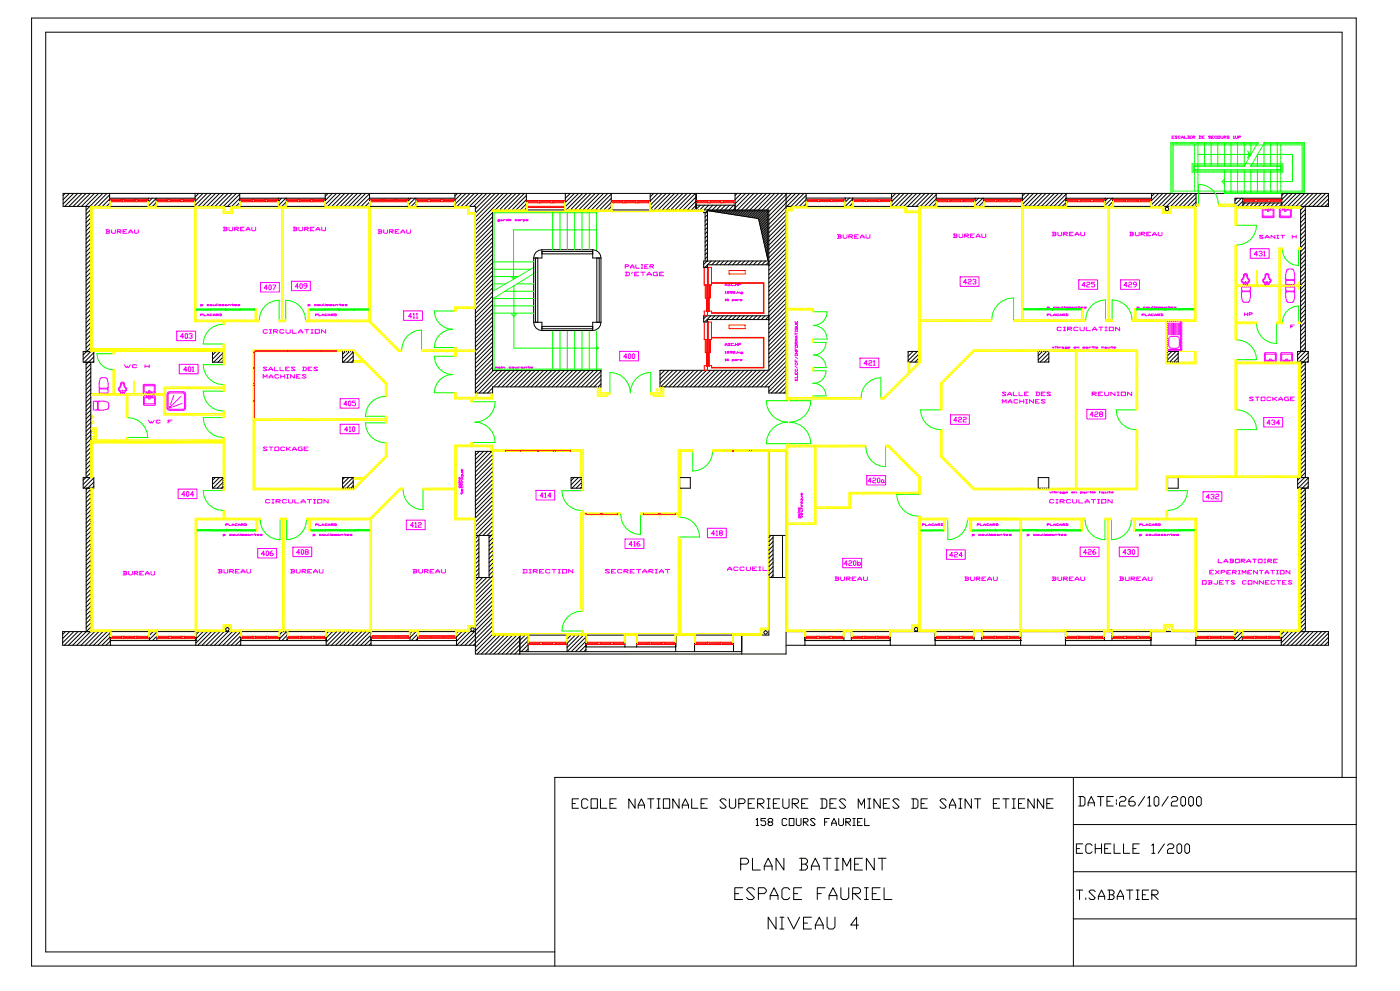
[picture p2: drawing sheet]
<svg xmlns="http://www.w3.org/2000/svg" width="297mm" height="210mm" viewBox="0 0 297 210" stroke-linecap="round" stroke-linejoin="round" font-family="sans-serif">
<g fill="none" stroke="#000" stroke-width=".21">
<path d="M6.7 3.8h280.7v200.8h-280.7zM13.8 41l-.4 .4M14.7 41l-1.3 1.3M15.6 41l-2.2 2.2M16.5 41l-2.8 2.7M17.4 41l-2.8 2.7M18.2 43.7v30.8M18.2 41l-2.7 2.7M19.1 41l-2.7 2.7M19.2 43.7v30.8M19.2 44.4l-1 1M19.2 45.3l-1 1"/>
<path d="M19.2 46.2l-1 1M19.2 47l-1 1M19.2 47.9l-1 1M19.2 48.8l-1 1M19.2 49.7l-1 1M19.2 50.6l-1 1M19.2 51.5l-1 1M19.2 52.3l-1 1.1M19.2 53.2l-1 1M19.2 54.1l-1 1M19.2 55l-1 1M19.2 55.9l-1 1"/>
<path d="M19.2 56.8l-1 1M19.2 57.7l-1 1M19.2 58.5l-1 1M19.2 59.4l-1 1M20 41l-2.7 2.7M20.9 41l-2.8 2.7M21.8 41l-3.6 3.5M22.7 41l-2.8 2.7M23.2 42h18.1M23.2 41v2.7M23.2 41.3l-2.4 2.4M23.2 42.2l-1.5 1.5"/>
<path d="M23.2 43.1l-.6 .6M31.5 42v1.7M32.3 42l-.8 .8M33.1 42v1.7M33.1 42l-1.6 1.6M33.1 42.9l-.8 .8M41.3 41v2.7M42.1 41l-.8 .7M43 41l-1.7 1.6M43.9 41l-2.6 2.5M44.8 41l-2.8 2.7M45.7 41l-2.8 2.7"/>
<path d="M46.5 41l-2.7 2.7M47.4 41l-2.7 2.7M48.3 41l-2.7 2.7M49.2 41l-2.8 2.7M50.1 41l-2.8 2.7M50.8 41v2.7M50.8 42h18.1M50.8 41.1l-2.6 2.6M50.8 42l-1.7 1.7M50.8 42.9l-.8 .8M59.1 42v1.7M59.7 42l-.6 .6"/>
<path d="M60.6 42l-1.5 1.5M60.7 42v1.7M60.7 42.8l-1 .9M60.7 43.6l-.1 .1M68.9 41v2.7M69.5 41l-.6 .6M70.4 41l-1.5 1.5M71.3 41l-2.4 2.4M72.2 41l-2.8 2.7M73.1 41l-2.8 2.7M74 41l-2.8 2.7M74.8 41l-2.7 2.7"/>
<path d="M75.7 41l-2.7 2.7M76.6 41l-2.7 2.7M77.5 41l-2.8 2.7M78.3 42h18.1M78.3 41v2.7M78.3 41l-2.7 2.7M78.3 41.9l-1.8 1.8M78.3 42.8l-.9 .9M78.3 43.7h.1M86.6 42v1.7M87.1 42l-.5 .5M88 42l-1.4 1.4"/>
<path d="M88.1 42v1.7M88.1 43.6l-.1 .1M88.1 42.7l-1 1M96.4 41v2.7M97 41l-.6 .5M97.8 41l-1.4 1.4M98.7 41l-2.3 2.3M99.6 41l-2.7 2.7M100.5 41l-2.8 2.7M100.7 41h.1M101.4 41l-2.8 2.7M102.3 41l-2.8 2.7"/>
<path d="M103.1 41l-2.7 2.7M104 41l-3.3 3.3M104.4 57.4l-3.7 3.7M104.4 59.2l-3.7 3.6M104.4 45l-3.7 3.7M104.4 45.9l-3.7 3.7M104.4 46.8l-3.7 3.7M104.4 49.5l-3.7 3.6M104.4 50.3l-3.7 3.7M104.4 51.2l-3.7 3.7M104.4 53.9l-3.7 3.6M104.4 54.8l-3.7 3.6"/>
<path d="M104.4 47.7l-3.7 3.6M104.4 48.6l-3.7 3.6M104.4 52.1l-3.7 3.7M104.4 53l-3.7 3.6M104.4 55.6l-3.7 3.7M104.4 56.5l-3.7 3.7M104.4 58.3l-3.7 3.6M104.9 41l-4.2 4.1M105.8 41l-5.1 5M106.7 41l-6 5.9M107.6 41l-6.9 6.8M108.5 41l-3.5 3.5"/>
<path d="M109.3 41l-3.5 3.5M110.2 41l-3.5 3.5M111.1 41l-3.5 3.5M111.5 41v3.5M111.5 42.3l-2.1 2.2M111.5 43.2l-1.2 1.3M111.5 44.1l-.4 .4M111.5 41.4l-3 3.1M113.1 54.6v13.7M113.5 54.6v13.7M114 54.6v13.7M114.8 52.9a1.75 1.75 0 0 0-1.7 1.7"/>
<path d="M114.8 52.9v1.7h-1.7M114.8 52.9h10.8M114.8 53.3h10.8M114.8 53.8h10.8M119.8 41v3.5M120 41l-.2 .1M120.8 41l-1 1M121.7 41l-1.9 1.9M122.6 41l-2.8 2.8M123.5 41l-3.5 3.5M124.4 41l-3.5 3.5M125.3 41l-3.5 3.5"/>
<path d="M125.6 52.9a1.75 1.75 0 0 1 1.8 1.7M125.6 52.9v1.7h1.8M126.1 41l-3.5 3.5M126.5 54.6v13.7M127 54.6v13.7M127 41l-3.5 3.5M127.4 54.6v13.7M127.9 41l-3.5 3.5M128.8 41l-3.5 3.5M129.5 41v3.5M129.5 41.1l-3.3 3.4M129.5 42l-2.4 2.5"/>
<path d="M129.5 42.9l-1.6 1.6M129.5 43.8l-.7 .7M137.8 41v3.5M138.5 41l-.7 .7M139.4 41l-1.6 1.6M140.3 41l-2.5 2.5M141.2 41l-3.4 3.4M142.1 41l-3.5 3.5M142.9 41l-3.5 3.5M143.8 41l-3.5 3.5M144.7 41l-3.5 3.5M145.6 41l-3.5 3.5"/>
<path d="M146.5 41l-3.5 3.5M147.4 41l-3.5 3.5M147.5 41v3.5M147.5 43.5h8.3M147.5 41.7l-2.7 2.8M147.5 42.6l-1.9 1.9M147.5 43.5l-1 1M147.5 43.5h.1M148.4 43.5l-1 1M149.1 44.5v.5h.8M149.3 43.5l-1 1M149.4 45v10.3"/>
<path d="M149.9 44.5v10.8M149.9 52.6l-.5 .5M149.9 49l-.5 .5M149.9 47.3l-.5 .5M149.9 45.5l-.5 .5M149.9 44.6l-.5 .5M149.9 46.4l-.5 .5M149.9 48.1l-.5 .5M149.9 49.9l-.5 .5M149.9 50.8l-.5 .5M149.9 51.7l-.5 .5M149.9 53.4l-.5 .6"/>
<path d="M149.9 54.3l-.5 .5M149.9 55.2l-.8 .8M150.1 44.6h12.6v10.5l-2-8.8zM150.2 43.5l-1.1 1M150.4 44.6v.1M150.7 55.3l-1.3 1.3M150.8 44.6l-.1 .1M151.1 43.5l-1 1M151.1 44.6l-.1 .2M151.5 44.6l-.2 .2M151.6 55.3l-.8 .8M151.8 44.6l-.2 .3"/>
<path d="M151.9 43.5l-1 1M152.2 44.6l-.3 .3M152.5 55.3l-.8 .8M152.5 44.6l-.3 .4M152.8 43.5l-1 1M152.9 44.6l-.4 .4M153.2 44.6l-.4 .5M153.4 55.3l-.8 .8M153.6 44.6l-.5 .5M153.7 43.5l-1 1M154 44.6l-.6 .6M154.3 55.3l-.8 .8"/>
<path d="M154.3 44.6l-.6 .6M154.6 43.5l-1 1M154.7 44.6l-.6 .7M155 44.6l-.6 .7M155.2 55.3l-.8 .8M155.4 44.6l-.7 .7M155.5 43.5l-1 1M155.7 44.6l-.7 .8M155.8 41v3.5M156 55.3l-.8 .8M156.1 44.6l-.8 .8M156.2 41l-.4 .4"/>
<path d="M156.4 44.6l-.8 .9M156.8 44.6l-.9 .9M156.9 55.3l-.8 .8M157.1 41l-1.3 1.3M157.1 44.6l-.9 1M157.5 44.6l-1 1M157.8 55.3l-.8 .8M157.8 44.6l-1 1.1M158 41l-2.2 2.2M158.2 44.6l-1.1 1.1M158.5 44.6l-1.1 1.2M158.7 55.3l-.8 .8"/>
<path d="M158.9 41l-3.5 3.5M158.9 44.6l-1.2 1.2M159.3 44.6l-1.3 1.3M159.6 55.3l-.8 .8M159.6 44.6l-1.3 1.3M159.8 41l-3.5 3.5M160 44.6l-1.4 1.4M160.3 44.6l-1.4 1.4M160.5 55.3l-.8 .8M160.6 41l-3.5 3.5M160.7 44.6l-1.4 1.5M161 44.6l-1.4 1.5"/>
<path d="M161.4 55.3l-.8 .8M161.4 44.6l-1.5 1.6M161.5 41l-3.5 3.5M161.7 44.6l-1.5 1.6M162.1 44.6l-1.6 1.7M162.2 55.3l-.8 .8M162.4 41l-3.5 3.5M162.4 44.6l-1.7 1.7M162.7 55h.1M162.7 54.6l-.1 .1M162.7 54.3l-.1 .1M162.7 53.9l-.2 .2"/>
<path d="M162.7 53.5l-.3 .3M162.7 53.2l-.3 .3M162.7 52.8l-.4 .5M162.7 52.5l-.5 .5M162.7 52.1l-.5 .6M162.7 51.8l-.6 .6M162.7 51.4l-.6 .7M162.7 51.1l-.7 .7M162.7 50.7l-.8 .8M162.7 50.4l-.8 .8M162.7 50l-.9 1M162.7 49.7l-1 1"/>
<path d="M162.7 49.3l-1 1.1M162.7 49l-1.1 1.1M162.7 48.6l-1.2 1.2M162.7 48.2l-1.2 1.3M162.7 47.9l-1.3 1.3M162.7 47.5l-1.4 1.4M162.7 47.2l-1.4 1.4M162.7 46.8l-1.5 1.6M162.7 46.5l-1.6 1.6M162.7 46.1l-1.6 1.7M162.7 45.8l-1.7 1.7M162.7 45.4l-1.8 1.8"/>
<path d="M162.7 45.1l-1.8 1.8M162.7 44.7l-1.9 1.9M162.9 55.3h-13.8v1.3h.8v-.5h13M163.3 41l-3.5 3.5M164.2 41l-3.5 3.5M165.1 41l-3.5 3.5M165.9 41l-3.5 3.5M166.6 41v42.2h-3.7v-1.3h-23v-3.5h23v-33.9h-58.5v33.9h23v3.5h-23v1.3h-3.7v-39.5h-87.3v-2.7h268.1v2.7h-19.8v-1.7h9.9M166.6 44.7l-3.7 3.7M166.6 43.7h86.9M166.6 43.9l-3.7 3.6M166.6 45.6l-3.7 3.7"/>
<path d="M166.6 47.4l-3.7 3.7M166.6 46.5l-3.7 3.7M166.6 48.3l-3.7 3.6M166.6 49.2l-3.7 3.6M166.6 50.1l-3.7 3.6M166.6 50.9l-3.7 3.7M166.6 51.8l-4.3 4.3M166.6 52.7l-3.7 3.7M166.6 53.6l-3.7 3.6M166.6 54.5l-3.7 3.6M166.6 55.4l-3.7 3.6M166.6 56.2l-3.7 3.7"/>
<path d="M166.6 57.1l-3.7 3.7M166.6 58l-3.7 3.7M166.6 58.9l-3.7 3.7M166.6 59.8l-3.7 3.6M166.8 41l-3.9 3.9M167.7 41l-4.8 4.7M168.6 41l-5.7 5.6M169.5 41l-2.8 2.7M170.4 41l-2.8 2.7M170.8 42h18.1M170.8 41v2.7M170.8 41.4l-2.3 2.3"/>
<path d="M170.8 43.2l-.5 .5M170.8 42.3l-1.4 1.4M179.1 42v1.7l1.6-1.6M180 42l-.9 .8M180.7 42v1.7M180.7 43l-.7 .7M188.9 41v2.7M189.8 41l-.9 .8M190.7 41l-1.8 1.7M191.6 41l-2.7 2.6M192.5 41l-2.8 2.7M193.4 41l-2.8 2.7"/>
<path d="M194.2 41l-2.7 2.7M195.1 41l-2.7 2.7M196 41l-2.7 2.7M196.9 41l-2.8 2.7M197.8 41l-2.8 2.7M198.4 42h18.3M198.4 41v2.7M198.4 41.2l-2.5 2.5M198.4 42.1l-1.6 1.6M198.4 43l-.7 .7M206.6 42v1.7M207.4 42l-.8 .7"/>
<path d="M208.3 42l-1.7 1.6M208.4 42v1.7M208.4 42.7l-1 1M208.4 43.6l-.1 .1M216.7 41v2.7M217.2 41l-.5 .5M218.1 41l-1.4 1.4M219 41l-2.3 2.3M219.9 41l-2.8 2.7M220.8 41l-2.8 2.7M221.7 41l-2.8 2.7M222.5 41l-2.7 2.7"/>
<path d="M223.4 41l-2.7 2.7M224.3 41l-2.7 2.7M225.2 41l-2.8 2.7M225.9 41v2.7M225.9 41.1l-2.6 2.6M225.9 42.9l-.8 .8M234.2 42v1.7M234.8 42l-.6 .6M235.7 42l-1.5 1.5M235.8 42v1.7M235.8 42.8l-1 .9M235.8 43.7h-.1"/>
<path d="M244 41v2.7M244 42h-18.1l-1.7 1.7M244.7 41l-.7 .6M245.5 41l-1.5 1.5M246.4 41l-2.4 2.4M247.3 41l-2.7 2.7M248.2 41l-2.8 2.7M249.1 41l-2.8 2.7M250 41l-2.8 2.7M250.8 41l-2.7 2.7M251.7 41l-2.7 2.7M252.6 41l-2.7 2.7"/>
<path d="M253.5 41v2.7M253.5 42.8l-1 .9M253.5 41l-2.7 2.7M253.5 41.9l-1.9 1.8M253.5 43.7h-.1M262.2 42l-.5 .5M263.1 42l-1.4 1.4M263.4 43h8.2M263.4 42v1.7M263.4 42.6l-1.2 1.1M263.9 43l-.8 .7M264.7 43l-.7 .7"/>
<path d="M265.6 43l-.7 .7M266.5 43l-.7 .7M267.4 43l-.7 .7M268.3 43l-.7 .7M269.2 43l-.8 .7M270.1 43l-.8 .7M270.9 43l-.7 .7M271.6 41v2.7M272.1 41l-.5 .4M273 41l-1.4 1.3M273.8 41l-2.7 2.7M274.7 41l-2.7 2.7"/>
<path d="M275.6 41l-2.7 2.7M275.6 43.7v30.7M276.5 41l-2.8 2.7M276.6 43.7v30.7M276.6 44.4l-1 1M276.6 45.3l-1 1M276.6 47l-1 1M276.6 46.1l-1 1M276.6 47.9l-1 1M276.6 48.8l-1 1M276.6 49.7l-1 1M276.6 50.6l-1 1"/>
<path d="M276.6 51.5l-1 1M276.6 52.3l-1 1M276.6 53.2l-1 1M276.6 54.1l-1 1M276.6 55l-1 1M276.6 55.9l-1 1M276.6 56.8l-1 1M276.6 57.6l-1 1M276.6 58.5l-1 1M276.6 59.4l-1 1M277.4 41l-2.8 2.7M278.3 41l-2.8 2.7"/>
<path d="M279.1 41l-3.5 3.5M280 41l-2.7 2.7M280.9 41l-2.7 2.7M281.5 42.1l-1.6 1.6M281.5 41.2l-2.4 2.5M281.5 43l-.7 .7M17.6 74.5h2.3v2.2h-2.3zM18.2 76.7v24.4l-.6 .6M19.2 76.7v24.4M19.2 60.3l-1 1M19.2 61.2l-1 1M19.2 62.1l-1 1"/>
<path d="M19.2 63l-1 1M19.2 63.8l-1 1M19.2 64.7l-1 1M19.2 65.6l-1 1M19.2 66.5l-1 1M19.2 67.4l-1 1M19.2 68.3l-1 1M19.2 69.2l-1 1M19.2 70l-1 1M19.2 70.9l-1 1M19.2 71.8l-1 1M19.2 72.7l-1 1"/>
<path d="M19.2 73.6l-1.6 1.6M19.2 74.5l-1.6 1.6M19.2 77.1l-1 1M19.2 78l-1 1M19.2 78.9l-1 1M19.2 79.8l-1 1M19.9 74.7l-2 2M19.9 75.6l-1.7 1.6M19.9 76.5l-.3 .2M45 74.5h2.3v2.2h-2.3zM45.8 74.5l-.8 .7M46.6 74.5l-1.6 1.6"/>
<path d="M47.3 75.6l-1.1 1.1M47.3 76.5l-.3 .2M47.3 74.7l-2 2M72.6 74.5h2.3v2.2h-2.3zM73.2 74.5l-.6 .6M74.1 74.5l-1.5 1.4M74.9 74.6l-2.2 2.1M74.9 75.5l-1.3 1.2M74.9 76.3l-.4 .4M104.4 60.1l-3.7 3.6M104.4 60.9l-3.7 3.7M104.4 61.8l-3.7 3.7"/>
<path d="M104.4 63.6l-3.7 3.7M104.4 64.5l-3.7 3.6M104.4 65.4l-3.7 3.6M104.4 66.3l-3.7 3.6M104.4 68l-3.7 3.7M104.4 68.9l-3.7 3.7M104.4 76.9l-3.7 3.6M104.4 77.8l-3.7 3.6M104.4 62.7l-3.7 3.7M104.4 72.4l-3.7 3.7M104.4 73.3l-3.7 3.7M104.4 74.2l-3.7 3.7"/>
<path d="M104.4 76l-3.7 3.6M104.4 67.1l-3.7 3.7M104.4 69.8l-3.7 3.6M104.4 70.7l-3.7 3.6M104.4 71.6l-3.7 3.6M104.4 75.1l-3.7 3.7M104.6 78.4l-3.9 3.9M105.5 78.4l-4.8 4.8M106.4 78.4l-4.8 4.8M107.2 78.4l-4.8 4.8M108.1 78.4l-3.5 3.5M109 78.4l-3.5 3.5"/>
<path d="M109.9 78.4l-3.5 3.5M110.8 78.4l-3.5 3.5M111.7 78.4l-3.5 3.5M112.6 78.4l-3.6 3.5M113.1 68.3a1.75 1.75 0 0 0 1.7 1.7M113.1 68.3h1.7v1.7M113.4 78.4l-3.5 3.5M114.3 78.4l-3.5 3.5M114.8 70h10.8M114.8 69.6h10.8M114.8 69.1h10.8M115.2 78.4l-3.5 3.5"/>
<path d="M116.1 78.4l-3.5 3.5M117 78.4l-3.5 3.5M117.9 78.4l-3.5 3.5M118.7 78.4l-3.5 3.5M119.6 78.4l-3.5 3.5M120.5 78.4l-3.5 3.5M121.4 78.4l-3.5 3.5M122.3 78.4l-3.5 3.5M123.2 78.4l-3.5 3.5M124 78.4l-3.5 3.5M124.9 78.4l-3.5 3.5M125.8 78.4l-3.5 3.5"/>
<path d="M126.7 78.4l-3.5 3.5M127.4 68.3a1.75 1.75 0 0 1-1.8 1.7M127.4 68.3h-1.8v1.7M127.4 78.7l-3.3 3.2M127.4 79.6l-2.4 2.3M140 78.4l-.1 .1M140.9 78.4l-1 1M141.7 78.4l-1.8 1.9M142.6 78.4l-2.7 2.8M143.5 78.4l-3.5 3.5M144.4 78.4l-3.5 3.5M145.3 78.4l-3.5 3.5"/>
<path d="M146.2 78.4l-3.5 3.5M147 78.4l-3.5 3.5M147.9 78.4l-3.5 3.5M148.8 78.4l-3.5 3.5M149.7 78.4l-3.5 3.5M149.8 66.9l-.7 .6M150.6 78.4l-3.5 3.5M150.6 66.9l-1.3 1.3M151.5 78.4l-3.5 3.5M151.5 66.9l-.8 .8M152.3 78.4l-3.5 3.5M152.4 66.9l-.8 .8"/>
<path d="M153.2 78.4l-3.5 3.5M153.3 66.9l-.8 .8M154.1 78.4l-3.5 3.5M154.2 66.9l-.8 .8M155 78.4l-3.5 3.5M155.1 66.9l-.8 .8M155.9 78.4l-3.5 3.5M155.9 66.9l-.8 .8M156.8 78.4l-3.5 3.5M156.8 66.9l-.8 .8M157.7 78.4l-3.5 3.5M157.7 66.9l-.8 .8"/>
<path d="M158.5 78.4l-3.5 3.5M158.6 66.9l-.8 .8M159.4 78.4l-3.5 3.5M159.5 66.9l-.8 .8M160.3 78.4l-3.5 3.5M160.4 66.9l-.8 .8M161.2 78.4l-3.5 3.5M161.2 66.9l-.7 .8M162.1 78.4l-3.5 3.5M162.1 66.9l-.8 .8M162.9 66.9h-13.8v1.3h.8v-.5h13M166.6 60.7l-3.7 3.6"/>
<path d="M166.6 61.6l-3.7 3.6M166.6 62.4l-3.7 3.7M166.6 63.3l-4.4 4.4M166.6 65.1l-3.7 3.6M166.6 66l-3.7 3.6M166.6 64.2l-3.7 3.7M166.6 66.9l-3.7 3.6M166.6 67.7l-3.7 3.7M166.6 69.5l-3.7 3.7M166.6 70.4l-3.7 3.7M166.6 71.3l-3.7 3.6M166.6 72.2l-3.7 3.6"/>
<path d="M166.6 68.6l-3.7 3.7M166.6 73.1l-3.7 3.6M166.6 73.9l-3.7 3.7M166.6 74.8l-7.1 7.1M166.6 75.7l-6.3 6.2M166.6 76.6l-5.4 5.3M166.6 77.5l-4.5 4.4M166.6 78.4l-3.7 3.6M166.6 79.2l-3.7 3.7M192.4 74.4h2.3v2.3h-2.3zM192.6 74.4l-.2 .2M193.5 74.4l-1.1 1.1"/>
<path d="M194.4 74.4l-2 2M194.7 75l-1.7 1.7M194.7 75.9l-.8 .8M220 74.4h2.3v2.3h-2.3zM220 74.4v.1M220.9 74.4l-.9 .9M221.8 74.4l-1.8 1.8M222.3 74.9l-1.9 1.8M222.3 75.7l-1 1M222.3 76.6l-.1 .1M247.4 74.4h2.3v2.3h-2.3zM247.4 74.4v.1"/>
<path d="M248.3 74.4l-.9 .9M249.2 74.4l-1.8 1.8M249.7 74.9l-1.8 1.8M249.7 75.7l-1 1M249.7 76.6l-.1 .1M275 74.4h2.2v2.3h-2.2zM275.6 76.7v24.5M276.6 76.7v24.5M276.6 60.3l-1 1M276.6 61.2l-1 1M276.6 62.1l-1 1M276.6 62.9l-1 1.1"/>
<path d="M276.6 63.8l-1 1M276.6 64.7l-1 1M276.6 65.6l-1 1M276.6 66.5l-1 1M276.6 67.4l-1 1M276.6 68.3l-1 1M276.6 69.1l-1 1M276.6 70l-1 1M276.6 70.9l-1 1M276.6 71.8l-1 1M276.6 72.7l-1 1M276.6 73.6l-1.6 1.6"/>
<path d="M276.6 77.1l-1 1M276.6 78l-1 1M276.6 78.9l-1 1M276.6 79.8l-1 1M276.6 74.4l-1.6 1.7M277.2 74.7l-1.9 2M277.2 75.6l-1.6 1.6M277.2 76.5l-.2 .2M19.2 80.7l-1 1M19.2 81.5l-1 1M19.2 82.4l-1 1M19.2 83.3l-1 1"/>
<path d="M19.2 84.2l-1 1M19.2 85.1l-1 1M19.2 86l-1 1M19.2 86.8l-1 1M19.2 87.7l-1 1M19.2 88.6l-1 1M19.2 89.5l-1 1M19.2 90.4l-1 1M19.2 91.3l-1 1M19.2 92.1l-1 1.1M19.2 93l-1 1M19.2 93.9l-1 1"/>
<path d="M19.2 94.8l-1 1M19.2 95.7l-1 1M19.2 96.6l-1 1M19.2 97.5l-1 1M19.2 98.3l-1 1M19.2 99.2l-1 1M101.6 95.6l-.9 .8M102.5 95.6l-1.8 1.7M103.3 95.6l-2.6 2.6M104.2 95.6l-3.5 3.5M104.4 99.9l-3.7 3.6M104.4 98.1l-3.7 3.6"/>
<path d="M104.4 82.2l-1.1 1M104.4 96.3l-3.7 3.7M104.4 97.2l-3.7 3.7M104.4 99l-3.7 3.6M104.4 83.1l-.2 .1M127.4 81.3l-.7 .6M127.4 80.4l-1.6 1.5M166.6 80.1l-3.1 3.1M166.6 81l-2.3 2.2M166.6 81.9l-1.4 1.3M166.6 82.8l-.5 .4M276.6 80.6l-1 1"/>
<path d="M276.6 81.5l-1 1M276.6 82.4l-1 1M276.6 83.3l-1 1M276.6 84.2l-1 1M276.6 85.1l-1 1M276.6 85.9l-1 1M276.6 86.8l-1 1M276.6 87.7l-1 1M276.6 88.6l-1 1M276.6 89.5l-1 1M276.6 90.4l-1 1M276.6 91.3l-1 1"/>
<path d="M276.6 92.1l-1 1M276.6 93l-1 1M276.6 93.9l-1 1M276.6 94.8l-1 1M276.6 95.7l-1 1M276.6 96.6l-1 1M276.6 97.4l-1 1M276.6 98.3l-1 1M276.6 99.2l-1 1M17.6 101.1h2.3v2.3h-2.3zM18.3 103.4v30.4M19.2 100.1l-1 1"/>
<path d="M19.2 101l-1.6 1.6M19.3 103.4v30.4M19.3 103.6l-1 1M19.3 104.5l-1 1M19.3 105.4l-1 1M19.3 106.3l-1 1M19.3 107.2l-1 1M19.3 108l-1 1M19.3 108.9l-1 1M19.3 109.8l-1 1M19.3 110.7l-1 1M19.3 111.6l-1 1"/>
<path d="M19.3 112.5l-1 1M19.3 113.4l-1 1M19.3 114.2l-1 1M19.3 115.1l-1 1M19.3 116l-1 1M19.3 116.9l-1 1M19.3 117.8l-1 1M19.3 118.7l-1 1M19.3 119.5l-1 1M19.9 102.1l-1.6 1.6M19.9 101.2l-2.2 2.2M19.9 103l-.4 .4"/>
<path d="M45 101.1h2.3v2.3h-2.3zM45.6 101.1l-.6 .6M46.5 101.1l-1.5 1.5M47.3 101.3l-2.2 2.1M47.3 102.1l-1.3 1.3M47.3 103l-.4 .4M72.6 101.1h2.3v2.3h-2.3zM73 101.1l-.4 .5M73.9 101.1l-1.3 1.4M74.8 101.1l-2.2 2.3M74.9 102l-1.5 1.4M74.9 102.9l-.6 .5"/>
<path d="M100.7 113.4h3.7v-17.8h-3.7v42.9h65.9v-42.9h-3.7v38.9h-58.5v-12.2h-3.7M101.5 113.4v8.9M101.5 116l-.8 .8M101.5 116.9l-.8 .8M101.5 118.7l-.8 .7M101.5 114.3l-.8 .7M101.5 115.1l-.8 .8M101.5 117.8l-.8 .8M101.5 119.6l-.8 .7M103.6 113.4v8.9M104.4 108.7l-3.7 3.7M104.4 106.9l-3.7 3.7"/>
<path d="M104.4 105.2l-3.7 3.6M104.4 101.6l-3.7 3.7M104.4 100.7l-3.7 3.7M104.4 102.5l-3.7 3.7M104.4 104.3l-3.7 3.6M104.4 106.1l-3.7 3.6M104.4 109.6l-3.7 3.6M104.4 110.5l-3.7 3.6M104.4 111.4l-2.1 2M104.4 115.8l-.8 .7M104.4 119.3l-.8 .8M104.4 103.4l-3.7 3.7"/>
<path d="M104.4 107.8l-3.7 3.7M104.4 112.2l-1.2 1.2M104.4 113.1l-.8 .8M104.4 114l-.8 .8M104.4 114.9l-.8 .8M104.4 116.7l-.8 .7M104.4 117.6l-.8 .7M104.4 118.4l-.8 .8M121 101.2h2.3v2.2h-2.3zM121.7 101.2l-.7 .6M122.6 101.2l-1.6 1.5M123.3 101.3l-2.1 2.1"/>
<path d="M123.3 103.1l-.3 .3M123.3 102.2l-1.2 1.2M144 101.2h2.3v2.2h-2.3zM162.9 113.4h3.7M163.4 113.4l-.5 .5M163.8 113.8l-.9 .9M163.8 114.7l-.9 .9M163.8 115.6l-.9 .9M163.8 113.4v8.9M163.8 116.5l-.9 .9M163.8 117.4l-.9 .9M163.8 118.3l-.9 .9"/>
<path d="M163.8 119.1l-.9 .9M165.8 113.4v8.9M220 101.2h2.3v2.2h-2.3zM247.4 101.2h2.3v2.2h-2.3zM275 101.2h2.2v2.2h-2.2zM275.6 101.2l-.6 .5M275.6 103.4v30.4M276.6 103.4v30.4M276.6 100.1l-1 1M276.6 101l-1.6 1.6M276.6 103.6l-1 1M276.6 104.5l-1 1"/>
<path d="M276.6 105.4l-1 1M276.6 106.3l-1 1M276.6 107.2l-1 1M276.6 108.1l-1 1M276.6 108.9l-1 1M276.6 109.8l-1 1M276.6 110.7l-1 1M276.6 111.6l-1 1M276.6 112.5l-1 1M276.6 113.4l-1 1M276.6 114.2l-1 1M276.6 115.1l-1 1"/>
<path d="M276.6 116l-1 1M276.6 116.9l-1 1M276.6 117.8l-1 1M276.6 118.7l-1 1M276.6 119.6l-1 1M277.2 101.2l-2.1 2.2M277.2 102.1l-1.6 1.7M277.2 103l-.3 .4M13.9 133.8l-.6 .6M14.8 133.8l-1.5 1.5M15.6 133.8l-2.3 2.3M16.5 133.8l-2.9 2.9"/>
<path d="M17.4 133.8l-2.9 2.9M19.3 120.4l-1 1M19.3 121.3l-1 1M19.3 122.2l-1 1M19.3 123.1l-1 1M19.3 124l-1 1M19.3 124.9l-1 .9M19.3 125.7l-1 1M19.3 126.6l-1 1M19.3 127.5l-1 1M19.3 128.4l-1 1M19.3 129.3l-1 1"/>
<path d="M19.3 130.2l-1 1M19.3 131l-1 1M19.3 131.9l-1 1M19.3 132.8l-3.9 3.9M19.3 133.7l-3 3M20.1 133.8l-2.9 2.9M21 133.8l-2.9 2.9M21.8 133.8l-2.9 2.9M22.7 133.8l-2.9 2.9M23.4 135.7h.1M23.4 133.8h.1M23.4 135.7h18.1"/>
<path d="M23.4 133.8v2.8M23.4 134l-2.7 2.7M23.4 134.9l-1.8 1.8M23.4 135.8l-.9 .9M31.6 133.8v1.9M32.4 133.8l-.8 .8M33.2 133.8v1.9M33.2 134.7l-.9 1M33.2 135.6v.1M33.2 133.9l-1.6 1.6M41.5 135.7h.1M41.5 133.8h.1"/>
<path d="M41.5 133.8v2.9M42.2 133.8l-.7 .7M43.1 133.8l-1.6 1.5M43.9 133.8l-2.4 2.4M44.8 133.8l-2.9 2.9M45.7 133.8l-2.9 2.9M46.6 133.8l-2.9 2.9M47.5 133.8l-2.9 2.9M48.1 136.7l2.9-2.9v2.9M48.4 133.8l-2.9 2.9M49.3 133.8l-2.9 2.9M50.1 133.8l-2.9 2.9"/>
<path d="M51 135.7h.1M51 135.7h18.1M51 135.6l-1.1 1.1M51 136.4l-.2 .3M51 134.7l-2 2M59.3 133.8v1.9M59.9 133.8l-.6 .6M60.8 133.8l-1.5 1.5M60.9 134.5l-1.2 1.2M60.9 133.8v1.9M60.9 135.4l-.3 .3M69.1 135.7h.1"/>
<path d="M69.1 133.8v2.9M69.6 133.8l-.5 .5M70.5 133.8l-1.4 1.3M71.4 133.8l-2.3 2.2M72.2 133.8l-2.9 2.9M73.1 133.8l-2.9 2.9M74 133.8l-2.9 2.9M74.9 133.8l-2.9 2.9M75.8 133.8l-2.9 2.9M76.7 133.8l-2.9 2.9M77.6 133.8l-2.9 2.9M78.4 133.8l-2.9 2.9"/>
<path d="M78.6 135.7h.1M78.6 134.5l-2.2 2.2M78.6 135.7h18.1M78.6 133.8v2.9M78.6 135.4l-1.3 1.3M78.6 136.2l-.4 .5M86.9 133.8v1.9M87.3 133.8l-.4 .4M88.2 133.8l-1.3 1.3M88.5 133.8v1.9M88.5 134.3l-1.3 1.4M88.5 135.2l-.5 .5"/>
<path d="M96.7 135.7h.1M96.7 133.8h.1M96.7 133.8v2.9l3-2.9M97 133.8l-.3 .3M97.9 133.8l-1.2 1.1M98.8 133.8l-2.1 2M100.6 133.8l-3 2.9M100.7 133.8h-87.4v2.9h87.4M101.5 121.3l-.8 .8M101.5 122.2l-.8 .8M101.5 120.5l-.8 .7M102.3 122.3l-1.6 1.6"/>
<path d="M103.2 122.3l-2.5 2.4M104.4 122l-3.7 3.6M104.4 122.9l-3.7 3.6M104.4 123.7l-3.7 3.7M104.4 124.6l-3.7 3.7M104.4 126.4l-3.7 3.6M104.4 127.3l-3.7 3.6M104.4 128.2l-3.7 3.6M104.4 129l-3.7 3.7M104.4 130.8l-5.9 5.9M104.4 131.7l-5 5M104.4 132.6l-4.1 4.1"/>
<path d="M104.4 133.5l-3.7 3.6M104.4 125.5l-3.7 3.7M104.4 129.9l-3.7 3.7M104.4 134.4l-3.7 3.6M104.4 120.2l-.8 .8M104.4 121.1l-.8 .7M105.1 134.5l-4 4M106 134.5l-4 4M106.9 134.5l-4 4M107.8 134.5l-4 4M108.6 134.5l-4 4M109.5 134.5l-4 4"/>
<path d="M110.2 134.5v4M110.2 138.3l-.2 .2M110.4 134.5l-4 4M111.3 134.5l-4 4M111.9 134.5v3.5M111.9 134.8l-3.7 3.7M111.9 135.7l-2.8 2.8M111.9 136.6l-1.4 1.4M111.9 137.4l-.6 .6M120.2 134.5v3.5l3.5-3.5M121 134.5l-.8 .9M121.9 134.5l-1.7 1.8"/>
<path d="M122.8 134.5l-2.6 2.6M124.2 134.5h.1M124.2 134.5v3.5M124.2 137h19M124.2 134.9l-3.1 3.1M124.2 135.8l-2.3 2.2M124.2 136.7l-1.4 1.3M124.2 137.6l-.5 .4M132.4 134.5v2.5M134.9 134.5v2.5M143.2 134.5h.1M143.2 134.5v3.5"/>
<path d="M147.2 134.5v3.5M155.4 134.5v3.5M157.2 138h-47M157.2 134.5v4M162.9 122.3h3.7M163.8 120l-.9 .9M163.8 120.9l-.9 .9M163.8 121.8l-.5 .5M166.6 133.8h114.9v2.9h-65.2v-2.9M166.6 136.7h49.5M170.6 133.8h.1M170.6 135.7h18.1"/>
<path d="M170.6 133.8v2.9M178.8 133.8v1.9M180.4 133.8v1.9M188.7 133.8h.1M188.7 133.8v2.9M198.2 135.7h.1M198.2 135.7h18.1M198.2 133.8v2.9M206.4 133.8v1.9M208 133.8v1.9M216.3 135.7h.1M225.8 135.7h.1"/>
<path d="M225.8 135.7h18.1M225.8 133.8v2.9M234 133.8v1.9M235 133.4h.8M235.6 133.8v1.9M243.9 133.8v2.9M253.4 135.7h18.1M253.4 133.8v2.9M261.7 133.8v1.9M261.7 135.4l1.6-1.6v1.9M262.4 133.8l-.7 .7M263.3 134.7l-1 1"/>
<path d="M263.3 135.6l-.1 .1M271.5 133.8v2.9M272.1 133.8l-.6 .6M273 133.8l-1.5 1.5M273.9 133.8l-2.4 2.4M274.8 133.8l-2.9 2.9M275.6 133.8l-2.8 2.9M276.4 133.9l-2.7 2.8M276.6 120.4l-1 1M276.6 121.3l-1 1M276.6 122.2l-1 1M276.6 123.1l-1 1"/>
<path d="M276.6 124l-1 1M276.6 124.9l-1 1M276.6 125.7l-1 1M276.6 126.6l-1 1M276.6 127.5l-1 1M276.6 128.4l-1 1M276.6 130.2l-1 1M276.6 129.3l-1 1M276.6 131.1l-1 1M276.6 131.9l-1 1M276.6 132.8l-.9 1M276.6 133.7v.1"/>
<path d="M277.4 133.8l-2.9 2.9M278.3 133.8l-2.9 2.9M279.2 133.8l-2.9 2.9M280.1 133.8l-2.9 2.9M281 133.8l-2.9 2.9M281.5 134.1l-2.5 2.6M281.5 135l-1.7 1.7M281.5 135.9l-.8 .8M121.3 170.2h.6M122.6 169.2h-1.3v2h1.3M124.6 169.5l-.3-.3h-.7l-.3 .3v1.4l.3 .3h.7l.3-.3M125.3 169.2h1.3v2h-1.3z"/>
<path d="M127.3 169.2v2h1.3M129.3 170.2h.6M130.6 169.2h-1.3v2h1.3M134.6 169.2v2l-1.3-2v2M135.3 171.2v-.7l.6-1.3 .7 1.3v.7M135.3 170.5h1.3M137.3 169.2h1.3M137.9 169.2v2M139.2 171.2h.7M139.2 169.2h.7M139.6 169.2v2M140.6 169.2h1.3v2h-1.3z"/>
<path d="M143.9 169.2v2l-1.3-2v2M144.6 171.2v-.7l.6-1.3 .7 1.3v.7M144.6 170.5h1.3M146.6 169.2v2h1.3M148.6 170.2h.6M149.9 169.2h-1.3v2h1.3M153.9 169.5l-.3-.3h-.7l-.3 .3 1.3 1.4-.3 .3h-.7l-.3-.3M154.6 169.2v1.7l.3 .3h.7l.3-.3v-1.7M156.6 170.2h1l.3-.3v-.4l-.3-.3h-1v2M158.6 170.2h.6M159.9 169.2h-1.3v2h1.3M160.3 173.6l.2-.2v1.5"/>
<path d="M160.3 174.9h.5M160.6 170.2h1l.3-.3v-.4l-.3-.3h-1v2M160.9 170.2l1 1M162.3 173.4h-1v.5h.7l.3 .2v.5l-.3 .3h-.5l-.2-.3M162.6 171.2h.6M162.6 169.2h.6M162.9 169.2v2M163 174.1l-.2-.2v-.3l.2-.2h.5l.3 .2v.3l-.3 .2h-.5l-.2 .3v.2l.2 .3h.5l.3-.3v-.2l-.3-.3M163.9 170.2h.7M165.2 169.2h-1.3v2h1.3M165.9 169.2v1.7l.3 .3h.7l.3-.3v-1.7M166.8 173.6l-.3-.2h-.5l-.2 .2v1l.2 .3h.5l.3-.3"/>
<path d="M167.3 173.4h1v1.5h-1zM167.9 170.2h1l.3-.3v-.4l-.3-.3h-1v2M168.2 170.2l1 1M168.8 173.4v1.2l.2 .3h.5l.2-.3v-1.2M169.9 170.2h.7M170.2 174.1h.8l.2-.2v-.3l-.2-.2h-.8v1.5M170.5 174.1l.7 .8M171.2 169.2h-1.3v2h1.3M172.7 173.6l-.2-.2h-.5l-.3 .2 1 1-.2 .3h-.5l-.3-.3M173.9 169.2h1l.3 .3v1.4l-.3 .3h-1M174.2 169.2v2M174.7 174.1h.5"/>
<path d="M175.7 173.4h-1v1.5M175.9 170.2h.6M176.2 174.9v-.5l.5-1 .5 1v.5M176.2 174.4h1M177.2 169.2h-1.3v2h1.3M177.7 173.4v1.2l.3 .3h.5l.2-.3v-1.2M179.2 169.5l-.3-.3h-.7l-.3 .3 1.3 1.4-.3 .3h-.7l-.3-.3M179.2 174.1h.8l.2-.2v-.3l-.2-.2h-.8v1.5M179.5 174.1l.7 .8M180.7 174.9h.5M180.7 173.4h.5M181 173.4v1.5"/>
<path d="M181.7 174.1h.5M181.9 171.2v-2l.6 1.3 .7-1.3v2M182.7 173.4h-1v1.5h1M183.2 173.4v1.5h1M183.9 171.2h.6M183.9 169.2h.6M184.2 169.2v2M186.5 169.2v2l-1.3-2v2M187.2 170.2h.7M188.5 169.2h-1.3v2h1.3M190.5 169.5l-.3-.3h-.7l-.3 .3 1.3 1.4-.3 .3h-.7l-.3-.3M193.2 169.2h1l.3 .3v1.4l-.3 .3h-1"/>
<path d="M193.5 169.2v2M195.2 170.2h.7M196.5 169.2h-1.3v2h1.3M200.5 169.5l-.3-.3h-.7l-.3 .3 1.3 1.4-.3 .3h-.7l-.3-.3M201.2 171.2v-.7l.7-1.3 .6 1.3v.7M201.2 170.5h1.3M203.2 171.2h.7M203.2 169.2h.7M203.5 169.2v2M205.9 169.2v2l-1.4-2v2M206.5 169.2h1.3M207.2 169.2v2"/>
<path d="M210.5 170.2h.7M211.8 169.2h-1.3v2h1.3M212.5 169.2h1.3M213.2 169.2v2M214.5 171.2h.7M214.5 169.2h.7M214.8 169.2v2M215.8 170.2h.7M217.2 169.2h-1.4v2h1.4M219.2 169.2v2l-1.4-2v2M221.2 169.2v2l-1.4-2v2M221.8 170.2h.7"/>
<path d="M223.2 169.2h-1.4v2h1.4M227.5 174.6h59.9M227.5 164.7v39.9M228.1 179.7h.7M228.6 168.7h1l.3 .4v1.3l-.3 .3h-1M228.9 168.7v2M229.4 178.7h-1.3v2h1.3M230.6 170.7v-.7l.7-1.3 .6 1.3v.7M230.6 170h1.3M231.4 179.1l-.3-.4h-.7l-.3 .4v1.3l.3 .3h.7l.3-.3M232.1 179.7h1.3M232.1 178.7v2"/>
<path d="M232.6 168.7h1.3M233.3 168.7v2M233.4 178.7v2M234.1 179.7h.7M234.6 169.7h.7M235.4 178.7h-1.3v2h1.3M235.9 168.7h-1.3v2h1.3M236.1 178.7v2h1.3M236.6 169.4v.3M236.6 170v.4M237.3 169.1l.3-.4h.6l.4 .4v.3l-.4 .3h-.6l-.3 .3v.7h1.3M238.1 178.7v2h1.3"/>
<path d="M240.1 179.7h.7M240.2 168.7h-.3l-.7 .7v1l.4 .3h.6l.4-.3v-.4l-.4-.3h-1M241.4 178.7h-1.3v2h1.3M242.6 168.7l-1.4 2M243.2 169.1l.4-.4v2M243.2 170.7h.7M244.1 179.1l.3-.4v2M244.9 168.7h.3l.4 .4v1.3l-.4 .3h-.3l-.3-.3v-1.3zM246.8 178.7l-1.4 2M247.4 179.1l.4-.4h.6l.4 .4v.3l-.4 .3h-.6l-.4 .4v.6h1.4M247.6 168.7l-1.4 2M248.2 169.1l.4-.4h.6l.4 .4v.3l-.4 .3h-.6l-.4 .3v.7h1.4"/>
<path d="M249.4 179.1l.4-.4h.3l.3 .4v1.3l-.3 .3h-.3l-.4-.3zM250.6 168.7h.3l.3 .4v1.3l-.3 .3h-.3l-.4-.3v-1.3zM251.1 179.1l.3-.4h.3l.4 .4v1.3l-.4 .3h-.3l-.3-.3zM252.2 168.7h.4l.3 .4v1.3l-.3 .3h-.4l-.3-.3v-1.3zM253.9 168.7h.3l.4 .4v1.3l-.4 .3h-.3l-.3-.3v-1.3zM284.4 164.7v-157.9h-274.7v194.8h107.9M287.4 164.7h-169.8v39.9M155.7 189.3h.8M157 183h1.2l.4-.4v-.4l-.4-.4h-1.2v2.5M157.4 188h-1.7v2.5h1.7M159.5 181.8v2.5h1.6M159.9 188.4l-.4-.4h-.9l-.4 .4 1.7 1.7-.4 .4h-.9l-.4-.4"/>
<path d="M160.7 189.3h1.3l.4-.4v-.5l-.4-.4h-1.3v2.5M162 184.3v-.8l.8-1.7 .8 1.7v.8M162 183.5h1.6M163.2 190.5v-.8l.8-1.7 .9 1.7v.8M163.2 189.7h1.7M164.5 194.3v2.5l-1.7-2.5v2.5M165.3 194.3h.8M165.3 196.8h.8M165.7 194.3v2.5M166.1 181.8v2.5l-1.6-2.5v2.5M167 194.3l1.2 2.5 1.3-2.5M167.4 188.4l-.4-.4h-.9l-.4 .4v1.7l.4 .4h.9l.4-.4"/>
<path d="M168.2 189.3h.8M169.5 181.8h1.2l.4 .4v.4l-.4 .4M169.9 183h.8l.4 .5v.4l-.4 .4h-1.2M169.9 188h-1.7v2.5h1.7M169.9 181.8v2.5M170.3 195.5h.8M172 184.3v-.8l.8-1.7 .8 1.7v.8M172 194.3h-1.7v2.5h1.7M172 183.5h1.6M172.8 196.8v-.9l.8-1.6 .8 1.6v.9M172.8 195.9h1.6M173.2 189.3h.8"/>
<path d="M174.4 181.8h1.7M174.9 188h-1.7v2.5M175.3 194.3v2.1l.4 .4h.8l.4-.4v-2.1M175.3 181.8v2.5M175.7 190.5v-.8l.8-1.7 .9 1.7v.8M175.7 189.7h1.7M176.9 181.8h.9M176.9 184.3h.9M177.4 181.8v2.5M178.2 188v2.1l.4 .4h.8l.5-.4v-2.1M178.6 184.3v-2.5l.8 1.7 .9-1.7v2.5M180.7 189.3h1.2l.5-.4v-.5l-.5-.4h-1.2v2.5"/>
<path d="M181.1 183h.8M181.1 189.3l1.3 1.2M181.9 195.9h-1.6l1.2-1.6v2.5M182.8 181.8h-1.7v2.5h1.7M183.2 190.5h.8M183.2 188h.8M183.6 188v2.5M184.9 189.3h.8M185.3 181.8v2.5l-1.7-2.5v2.5M186.1 181.8h1.7M186.5 188h-1.6v2.5h1.6M186.9 181.8v2.5"/>
<path d="M187.4 188v2.5h1.6M227.5 194.6h59.9M227.5 184.6h59.9M228.1 188.5h1.3M228.8 188.5v2M230.1 190.2v.3M232.1 188.9l-.3-.4h-.7l-.3 .4 1.3 1.3-.3 .3h-.7l-.3-.3M232.8 190.5v-.6l.6-1.4 .7 1.4v.6M232.8 189.9h1.3M234.8 188.5h1l.3 .4v.3l-.3 .3M235.1 189.5h.7l.3 .4v.3l-.3 .3h-1M235.1 188.5v2"/>
<path d="M236.8 190.5v-.6l.6-1.4 .7 1.4v.6M236.8 189.9h1.3M238.8 188.5h1.3M239.4 188.5v2M240.8 188.5h.6M240.8 190.5h.6M241.1 188.5v2M242.1 189.5h.7M243.4 188.5h-1.3v2h1.3M244.1 189.5h1l.3-.3v-.3l-.3-.4h-1v2M244.1 180.7h.7M244.4 189.5l1 1"/>
<circle cx="247.3" cy="44.2" r=".38"/>
<circle cx="48.2" cy="133.3" r=".38"/>
<circle cx="100.1" cy="133.3" r=".38"/>
<circle cx="162.2" cy="134" r=".38"/>
<circle cx="194.2" cy="133.3" r=".38"/>
</g>
<g fill="none" stroke="#0f0" stroke-width=".21">
<path d="M248.6 31v.1M248.6 31.3v.1M248.6 31.6v.1M248.6 31.9v.1M248.6 32.1v.2M248.6 32.4v.2M248.6 32.7v.1M248.6 33v.1M248.6 33.3v.1M248.6 33.5v.2M248.6 33.8v.2M248.6 34.1v.1"/>
<path d="M248.6 34.4v.1M248.6 34.7v.1M248.6 35v.1M248.6 35.2v.2M248.6 35.5v.2M248.6 35.8v.1M248.6 36.1v.1M248.6 36.4v.1M248.6 36.6v.2M248.6 36.9v.2M248.6 37.2v.2M248.6 37.5v.1"/>
<path d="M248.6 37.8v.1M248.6 38.1v.1M248.6 38.3v.2M248.6 38.6v.2M248.6 38.9v.1M248.6 39.2v.1M248.6 39.5v.1M248.6 39.7v.2M248.8 30.7h-.2v.2M249 30.7h.1M249.2 30.7h.2M249.5 30.7h.2"/>
<path d="M249.8 30.7h.1M250.1 30.7h.1M250.4 30.7h.1M250.6 30.7h.2M250.9 30.7h.2M251.2 30.7h.2M251.5 30.7h.1M251.8 30.7h.1M252.1 30.7h.1M252.3 30.7h.2M252.6 30.7h.2M252.6 36.4l.1 .1"/>
<path d="M252.6 34.9v.2M252.6 35.2v.2M252.6 35.5v.1M252.6 35.8v.1M252.6 36.1v.1M252.7 34.7l-.1 .1M252.9 35h10.9v.2h-10.7v.8h18.3v-.8h-6.3v-.2h6.6v1.2h-18.8zM252.9 34.7h.1M252.9 36.5h.1M252.9 30.7h.1M253.1 30.7v.2M253.1 31v.2"/>
<path d="M253.1 31.3v.1M253.1 31.6v.1M253.1 31.9v.1M253.1 32.1v.2M253.1 32.4v.2M253.1 32.7v.1M253.1 33v.1M253.1 33.3v.1M253.1 33.5v.2M253.1 33.8v.2M253.1 34.1v.2M253.1 34.4v.1"/>
<path d="M253.1 34.7v.1M253.1 35v.1M253.1 36.1v.1M253.1 36.4v.1M253.1 36.6v.2M253.1 36.9v.2M253.1 37.2v.2M253.1 37.5v.1M253.1 37.8v.1M253.1 38.1v.1M253.1 38.3v.2M253.1 38.6v.2"/>
<path d="M253.1 38.9v.1M253.1 39.2v.1M253.1 39.5v.1M253.1 39.8v.1M253.2 34.7h.1M253.2 36.5h.1M253.2 30.7h.1M253.4 34.7h.2M253.4 36.5h.2M253.5 30.7h.1M253.7 34.7h.2M253.7 30.7h.2"/>
<path d="M253.9 32.7h11.2M253.9 30.2v6M253.9 36.3l-.2 .2M253.9 36.6v.1M253.9 36.9v.1M253.9 37.2v.1M253.9 37.4v.2M253.9 37.7v.2M253.9 38v.1M253.9 38.3v.1M253.9 38.6v.1M253.9 38.9v.1"/>
<path d="M253.9 39.1v.2M253.9 39.4v.2M253.9 39.7v.1M253.9 40v.1M254 34.7h.1M254 36.5h.2M254 30.7h.2M254.3 34.7h.1M254.3 36.5h.1M254.3 30.7h.2M254.6 34.7h.1M254.6 36.5h.1"/>
<path d="M254.6 30.7h.1M254.9 34.7h.1M254.9 36.5h.1M254.9 30.7h.1M255.1 34.7h.2M255.1 36.5h.2M255.2 30.7h.1M255.3 30.2v5M255.4 34.7h.2M255.4 36.5h.2M255.4 30.7h.2M255.7 34.7h.1"/>
<path d="M255.7 36.5h.1M255.7 30.7h.2M256 34.7h.1M256 36.5h.1M256 30.7h.1M256.3 34.7h.1M256.3 36.5h.1M256.3 30.7h.1M256.5 34.7h.2M256.5 36.5h.2M256.6 30.7h.1M256.7 30.2v5"/>
<path d="M256.8 34.7h.2M256.8 36.5h.2M256.9 30.7h.1M257.1 34.7h.1M257.1 36.5h.2M257.1 30.7h.2M257.4 34.7h.1M257.4 36.5h.1M257.4 30.7h.2M257.7 34.7h.1M257.7 36.5h.1M257.7 30.7h.1"/>
<path d="M258 34.7h.1M258 36.5h.1M258 30.7h.1M258.1 30.2v5M258.2 34.7h.2M258.2 36.5h.2M258.3 30.7h.1M258.5 34.7h.2M258.5 36.5h.2M258.5 30.7h.2M258.8 34.7h.1M258.8 36.5h.1"/>
<path d="M258.8 30.7h.2M259.1 34.7h.1M259.1 36.5h.1M259.1 30.7h.1M259.4 34.7h.1M259.4 36.5h.1M259.4 30.7h.1M259.5 30.2v5M259.5 37.9l-.5 .6 .5 .5M259.6 34.7h.2M259.6 36.5h.2M259.7 30.7h.1"/>
<path d="M259.9 34.7h.2M259.9 36.5h.2M260 30.7h.1M260.2 34.7h.1M260.2 36.5h.2M260.2 30.7h.2M260.5 34.7h.1M260.5 36.5h.1M260.5 30.7h.2M260.8 34.7h.1M260.8 36.5h.1M260.8 30.7h.1"/>
<path d="M260.9 30.2v5M260.9 36v5M261.1 34.7h.1M261.1 36.5h.1M261.1 30.7h.1M261.3 34.7h.2M261.3 36.5h.2M261.4 30.7h.1M261.6 34.7h.2M261.6 36.5h.2M261.6 30.7h.2M261.9 34.7h.1"/>
<path d="M261.9 36.5h.1M261.9 30.7h.2M262.2 34.7h.1M262.2 36.5h.1M262.2 30.7h.1M262.3 30.2v5M262.3 36v5M262.5 34.7h.1M262.5 36.5h.1M262.5 30.7h.1M262.7 34.7h.2M262.7 36.5h.2"/>
<path d="M262.8 30.7h.1M263 34.7h.2M263 36.5h.2M263.1 30.7h.1M263.3 34.7h.2M263.3 36.5h.2M263.3 30.7h.2M263.6 34.7h.1M263.6 36.5h.1M263.6 30.7h.2M263.7 30.2v5l.1-.1M263.7 36v5"/>
<path d="M263.9 36.5h.1M263.9 30.7h.1M263.9 34.8l-.1 .1M264 34.6l-.1 .1M264.2 34.7h.1M264.2 36.5h.1M264.2 30.7h.1M264.2 34.3l-.1 .1M264.3 34.1v.1M264.4 32l.1 .1M264.4 34.7h.2M264.4 36.5h.2"/>
<path d="M264.5 33.3l-.1 .1M264.5 30.7h.1M264.5 33.8l-.1 .2M264.6 32.2v1M264.6 32.2l.1 .1M264.6 33.6l-.1 .1M264.7 33.1l-.1 .1M264.7 34.7h.2M264.7 36.5h.2M264.7 30.7h.2M264.7 33.3v.2M264.8 32.4l.1 .1"/>
<path d="M264.9 32.9l-.1 .1M264.9 33.1l-.1 .1M265 32.6l.1 .1M265 34.7h.1M265 36.5h.1M265 30.7h.2M265 32.9v.1M265.1 30.2v2.5M265.1 36v5M265.1 32.7l-.1 .1M265.2 32.6l-.1 .1M265.2 35l-.1 .2"/>
<path d="M265.3 34.7h.1M265.3 36.5h.1M265.3 30.7h.1M265.3 32.4l-.1 .1M265.3 34.8l-.1 .1M265.5 32.1l-.1 .1M265.5 34.5l-.1 .2M265.6 34.7h.1M265.6 36.5h.1M265.6 30.7h.1M265.6 31.9l-.1 .1M265.6 34.3l-.1 .1"/>
<path d="M265.7 31.6v.2M265.7 34.1v.1M265.8 34.7h.2M265.8 36.5h.2M265.9 30.7h.1M265.9 31.4l-.1 .1M265.9 33.8l-.1 .1M266 31.1l-.1 .2M266 33.6v.1M266.1 34.7h.2M266.1 36.5h.2M266.2 30.7h.1"/>
<path d="M266.2 30.9l-.1 .1M266.2 33.3l-.1 .1M266.3 30.7l-.1 .1M266.3 33.1l-.1 .1M266.4 34.7h.2M266.4 36.5h.2M266.4 30.7h.2M266.4 30.4v.1M266.4 32.8v.2M266.5 35.2v-2.5h7.4v5.8h-14.4M266.5 36v5M266.6 32.6l-.1 .1"/>
<path d="M266.6 30.1l-.1 .2M266.7 34.7h.1M266.7 36.5h.1M266.7 30.7h.2M266.7 32.3v.2M266.9 32.1l-.1 .1M267 34.7h.1M267 36.5h.1M267 30.7h.1M267 31.9l-.1 .1M267.2 31.6l-.1 .1M267.3 34.7h.1"/>
<path d="M267.3 36.5h.1M267.3 30.7h.1M267.3 31.4l-.1 .1M267.4 31.1v.1M267.5 34.7h.2M267.5 36.5h.2M267.6 30.7h.1M267.6 30.9l-.1 .1M267.7 30.6l-.1 .2M267.8 34.7h.2M267.8 36.5h.2M267.8 30.7h.2"/>
<path d="M267.9 30.4l-.1 .1M267.9 35.2v-5h8.5v10.8h-16.9v-5M267.9 36v5M267.9 30.5h8.3v10.2h-16.7M268 30.1l-.1 .2M268.1 34.7h.1M268.1 36.5h.1M268.1 30.7h.2M268.4 34.7h.1M268.4 36.5h.1M268.4 30.7h.2M268.7 34.7h.1"/>
<path d="M268.7 36.5h.1M268.7 30.7h.1M268.9 34.7h.2M269 36.5h.1M269 30.7h.1M269.2 34.7h.2M269.2 36.5h.2M269.3 30.7h.1M269.3 30.2v5M269.3 36v5M269.5 34.7h.2M269.5 36.5h.2"/>
<path d="M269.5 30.7h.2M269.8 34.7h.1M269.8 36.5h.1M269.8 30.7h.2M270.1 34.7h.1M270.1 36.5h.1M270.1 30.7h.1M270.4 34.7h.1M270.4 36.5h.1M270.4 30.7h.1M270.6 34.7h.2M270.6 36.5h.2"/>
<path d="M270.7 30.7h.1M270.7 30.2v10.8M270.9 34.7h.2M270.9 36.5h.2M270.9 30.7h.2M271.2 34.7h.1M271.2 36.5h.1M271.2 30.7h.2M271.4 30.7v.2M271.4 31v.1M271.4 31.3v.1M271.4 31.6v.1"/>
<path d="M271.4 31.9v.1M271.4 32.1v.2M271.4 32.4v.2M271.4 32.7v.1M271.4 33v.1M271.4 33.3v.1M271.4 33.5v.2M271.4 33.8v.2M271.4 34.1v.1M271.4 34.4v.1M271.4 34.7v.1M271.4 35v.1"/>
<path d="M271.4 36.1v.1M271.4 36.4v.1M271.4 36.6v.2M271.4 36.9v.2M271.4 37.2v.2M271.4 37.5v.1M271.4 37.8v.1M271.4 38.1v.1M271.4 38.3v.2M271.4 38.6v.2M271.4 38.9v.1M271.4 39.2v.1"/>
<path d="M271.4 39.5v.1M271.4 39.7v.2M271.5 34.7h.1M271.5 36.5h.1M271.5 30.7h.2M271.8 34.7l.1 .1M271.8 30.7h.1M271.9 34.9v.2M271.9 35.2v.2M271.9 35.5v.1M271.9 35.8v.1M271.9 36.1v.1"/>
<path d="M271.9 36.4l-.1 .1M272.1 30.7h.1M272.4 30.7h.1M272.6 30.7h.2M272.9 30.7h.2M273.2 30.7h.1M273.5 30.7h.1M273.8 30.7h.1M274 30.7h.2M274.3 30.7h.2M274.6 30.7h.2M274.9 30.7h.1"/>
<path d="M275.2 30.7h.1M275.5 30.7h.1M275.7 30.7h.2v.2M275.9 31v.1M275.9 31.3v.1M275.9 31.6v.1M275.9 31.9v.1M275.9 32.1v.2M275.9 32.4v.2M275.9 32.7v.1M275.9 33v.1M275.9 33.3v.1"/>
<path d="M275.9 33.5v.2M275.9 33.8v.2M275.9 34.1v.1M275.9 34.4v.1M275.9 34.7v.1M275.9 35v.1M275.9 35.2v.2M275.9 35.5v.2M275.9 35.8v.1M275.9 36.1v.1M275.9 36.4v.1M275.9 36.6v.2"/>
<path d="M275.9 36.9v.2M275.9 37.2v.2M275.9 37.5v.1M275.9 37.8v.1M275.9 38.1v.1M275.9 38.3v.2M275.9 38.6v.2M275.9 38.9v.1M275.9 39.2v.1M275.9 39.5v.1M275.9 39.7v.2M104.5 55.5h8.6"/>
<path d="M104.7 57h7.8M104.7 58.6h5.1M107.4 60h-.1M107.6 59.8l-.1 .1M107.9 59.7l-.1 .1M108.1 59.6h-.1M108.3 58.6l.5 .5M108.4 59.4l-.2 .1M108.6 59.3h-.1M108.8 59.1l-.1 .1M109.1 59l-.1 .1M109.3 58.6l-.5 .5"/>
<path d="M109.3 58.8l-.1 .1M109.6 58.7l-.1 .1M109.8 58.6h-.1M109.8 60h-.1M110.1 58.4l-.2 .1M110.1 59.8l-.1 .1M110.3 59.7h-.1M110.3 58.3h-.1M110.5 59.5l-.1 .1M110.6 58.1l-.2 .1M110.8 59.4h-.1M110.8 58l-.1 .1"/>
<path d="M111 59.2l-.1 .1M111 57.9h-.1M111.3 59.1h-.1M111.3 57.7l-.1 .1M111.5 58.9l-.1 .1M111.5 57.6h-.1M111.8 58.8l-.2 .1M111.8 57.4l-.1 .1M112 58.6l-.1 .1M112 57.3l-.1 .1M112.2 58.5l-.1 .1M112.3 57.1l-.2 .1"/>
<path d="M112.5 58.3l-.1 .1M112.5 57l-.1 .1M112.7 58.2l-.1 .1M112.7 56.9h-.1M113 58l-.2 .1M113 56.7l-.1 .1M113.2 57.9l-.1 .1M113.2 56.6h-.1M113.4 56.5h.1M113.4 57.7l-.1 .1M117.1 44.8v8.1M118.7 44.8v8.1"/>
<path d="M120.2 44.8v8.1M121.8 44.8v8.1M123.3 44.8v8.1M124.9 44.8v8.1M126.4 44.8v8.1M126.4 45.1h-21.7v16.5M126.4 48.7h-17.6v10.4M248.1 41v-10.8h18.5v.3h-18.2v10.5M248.6 40v.2M248.6 40.3v.2h.2M249 40.5h.1M249.2 40.5h.2"/>
<path d="M249.5 40.5h.2M249.8 40.5h.1M250.1 40.5h.1M250.4 40.5h.1M250.6 40.5h.2M250.9 40.5h.2M251.2 40.5h.2M251.5 40.5h.1M251.8 40.5h.1M252.1 40.5h.1M252.3 40.5h.2M252.6 40.5h.2"/>
<path d="M252.9 40.5h.1M253.1 40v.2M253.1 40.3v.2M253.2 40.5h.1M253.5 40.5h.1M253.9 40.3v.2h-.2M254 43.2v-4.2a4.2 4.2 0 0 1 4.2 4.2M254 40.5h.2M254.3 40.5h.2M254.6 40.5h.1M254.9 40.5h.1M255.2 40.5h.1"/>
<path d="M255.4 40.5h.2M255.7 40.5h.2M256 40.5h.1M256.3 40.5h.1M256.6 40.5h.1M256.9 40.5h.1M257.1 40.5h.2M257.4 40.5h.2M257.7 40.5h.1M258 40.5h.1M258.3 40.5h.1M258.5 40.5h.2"/>
<path d="M258.8 40.5h.2M259.1 40.5h.1M259.4 40.5h.1M259.7 40.5h.1M260 40.5h.1M260.2 40.5h.2M260.5 40.5h.2M260.8 40.5h.1M261.1 40.5h.1M261.4 40.5h.1M261.6 40.5h.2M261.9 40.5h.2"/>
<path d="M262.1 47.7h4.2a4.2 4.2 0 0 1-4.2 4.2M262.2 40.5h.1M262.5 40.5h.1M262.8 40.5h.1M263.1 40.5h.1M263.3 40.5h.2M263.6 40.5h.2M263.9 40.5h.1M264.2 40.5h.1M264.5 40.5h.1M264.7 40.5h.2M265 40.5h.2"/>
<path d="M265.3 40.5h.1M265.6 40.5h.1M265.9 40.5h.1M266.2 40.5h.1M266.4 40.5h.2M266.7 40.5h.2M267 40.5h.1M267.3 40.5h.1M267.6 40.5h.1M267.8 40.5h.2M268.1 40.5h.2M268.4 40.5h.2"/>
<path d="M268.7 40.5h.1M269 40.5h.1M269.3 40.5h.1M269.5 40.5h.2M269.8 40.5h.2M270.1 40.5h.1M270.4 40.5h.1M270.7 40.5h.1M270.9 40.5h.2M271.2 40.5h.2M271.4 40v.2M271.4 40.3v.2"/>
<path d="M271.5 40.5h.2M271.8 52.8a3.4 3.4 0 0 0 3.4 3.5v-3.5M271.8 40.5h.1M272.1 40.5h.1M272.4 40.5h.1M272.6 40.5h.2M272.9 40.5h.2M273.2 40.5h.1M273.5 40.5h.1M273.8 40.5h.1M274 40.5h.2M274.3 40.5h.2"/>
<path d="M274.6 40.5h.2M274.9 40.5h.1M275.2 40.5h.1M275.5 40.5h.1M275.9 40v.2M275.9 40.3v.2h-.2M23.9 74.9h-3.4a3.4 3.4 0 0 0 3.4 3.4M41.6 65.4h12.5M41.6 65.6h12.5M41.6 65.7h12.5M41.7 65.6h2.9M41.7 65.6v.1"/>
<path d="M44.6 65.4v.3M44.8 65.5h2.9M44.8 65.4v.3M47.3 68.7a4.2 4.2 0 0 0-4.2 4.2h4.2M47.3 77.2h-4.2a4.2 4.2 0 0 0 4.2 4.3M47.7 65.4v.2M47.8 65.4v.4M47.9 65.6h3M47.9 65.6v.1M50.9 65.4v.3M51 65.5h2.9M51 65.4v.3"/>
<path d="M53.9 65.4v.2M54.9 67.8a4.2 4.2 0 0 1 4.3-4.2v4.2M60.5 67.8v-4.2a4.2 4.2 0 0 1 4.3 4.2M65.6 65.4h12.5M65.6 65.6h12.5M65.6 65.7h12.5M65.8 65.6v.1M65.8 65.6h2.9M68.7 65.4v.3M68.8 65.4v.3M68.8 65.5h2.9M71.7 65.4v.2"/>
<path d="M71.9 65.4v.4M72 65.6h2.9M72 65.6v.1M74.9 65.4v.3M75.1 65.5h2.9M75.1 65.4v.3M78 65.4v.2M85.1 74.1a4.2 4.2 0 0 1 4.2-4.2v4.2M96.3 65.9h-4.2a3.9 3.9 0 0 0 3.8 3.8 3.9 3.9 0 0 0-3.8 3.9h4.2M96.3 75.4h-4.2a3.9 3.9 0 0 0 3.8 3.9 3.9 3.9 0 0 0-3.8 3.9h4.2M104.4 61.6h.3M104.4 63.1h.3"/>
<path d="M104.5 61.7h-.1M104.7 60.1h2.4l-.1 .1M104.7 63.2h8.4M104.7 64.8h8.4M104.7 66.3h8.4M104.7 63.1v15.1h22.7v.2h-23M104.7 61.5l-.1 .1M104.8 63.1h-.1M105 61.4l-.2 .1M105 62.9l-.1 .1M105.2 61.3h-.1M105.3 62.8h-.2"/>
<path d="M105.4 61.1l-.1 .1M105.5 62.6l-.1 .1M105.7 61h-.1M105.7 62.5h-.1M105.9 60.8l-.1 .1M106 62.3l-.1 .1M106.2 60.7l-.2 .1M106.2 62.2h-.1M106.4 60.5l-.1 .1M106.5 62l-.2 .1M106.7 60.4l-.2 .1M106.7 61.9h-.1"/>
<path d="M106.9 60.3h-.1M106.9 61.7l-.1 .1M107 61.7h6.1M107.2 61.6l-.1 .1M107.4 61.4l-.1 .1M107.7 61.3l-.2 .1M107.9 61.1l-.1 .1M108.1 61l-.1 .1M108.4 66.4l.5 .6 .6-.6M108.4 60.8l-.1 .1M108.6 60.7l-.1 .1M108.9 60.5l-.2 .1"/>
<path d="M108.9 60.5v13.2h17.9M109.1 60.4l-.1 .1M109.4 60.3h-.2M109.6 60.1h3.5M109.6 60.1l-.1 .1M117.1 70.1v8.1M118.7 70.1v8.1M120.2 70.1v8.1M121.8 70.1v8.1M123.3 70.1v8.1M124.9 70.1v8.1M126.4 73.4l.4 .3"/>
<path d="M126.4 70.1v8.1M126.8 73.7l-.4 .4M172.4 66h2.9a2.88 2.88 0 0 1-2.9 2.9 2.89 2.89 0 0 1 2.9 2.9h-2.9M172.4 78.5h2.7a2.66 2.66 0 0 1-2.7 2.7M172.4 72.5h2.7a2.66 2.66 0 0 1-2.7 2.7 2.65 2.65 0 0 1 2.7 2.6l-2.7 .1M210.2 67.7a4.6 4.6 0 0 1 4.6-4.6v4.6M216.9 65.5h12.3M216.9 65.6h12.3M216.9 65.4h12.3M217 65.6h2.9M217 65.5v.1M219.9 65.4v.2"/>
<path d="M220 65.4h2.9M220 65.4v.2M222.9 65.4v.1M223 65.4v.3M223.2 65.6h2.8M223.2 65.5v.1M226 65.4v.2M226.2 65.4h2.9M226.2 65.4v.2M229.1 65.4v.1M230.1 67.7a4.2 4.2 0 0 1 4.2-4.2v4.2M235.7 67.7v-4.2a4.2 4.2 0 0 1 4.2 4.2"/>
<path d="M240.7 65.5h12.3M240.7 65.6h12.3M240.7 65.4h12.3M240.9 65.6h2.8M240.9 65.5v.1M243.7 65.4v.2M243.9 65.4h2.9M243.9 65.4v.2M246.8 65.4v.1M246.9 65.4v.3M247 65.5v.1M247 65.6h2.9"/>
<path d="M249.9 65.4v.2M250 65.4h2.9M250 65.4v.2M252.9 65.4v.1M262.1 72a4.2 4.2 0 0 1 4.2 4.2h-4.2M266.3 68.6a4.2 4.2 0 0 0 4.2 4.2v-4.2M271.8 68.2a3.4 3.4 0 0 1 3.4-3.4v3.7M27.1 88.5a4.2 4.2 0 0 1 4.2 4.2h-4.2M47.3 88.5h-4.2a4.2 4.2 0 0 0 4.2 4.2M47.3 82.8h-4.2a4.2 4.2 0 0 0 4.2 4.3M81.7 89.6h-4.3a4.2 4.2 0 0 0 4.3 4.2M81.7 84a4.2 4.2 0 0 0-4.3 4.2h4.3"/>
<path d="M100.2 85.1h4.7a4.3 4.3 0 0 1-4.3 4.3 4.3 4.3 0 0 1 4.3 4.3h-4.7M129.3 83.2v-4.3a4.3 4.3 0 0 1 4.3 4.3 4.3 4.3 0 0 1 4.3-4.3v4.3M151 95.6a4.2 4.2 0 0 1-4.2 4.2v-4.2M166.9 84.9h-4.5a4.6 4.6 0 0 0 4.5 4.5 4.6 4.6 0 0 0-4.5 4.6h4.5M167.3 84.9h4.5a4.6 4.6 0 0 1-4.5 4.5 4.6 4.6 0 0 1 4.5 4.6h-4.5M172.1 81.2h.3M172.4 81.2a2.66 2.66 0 0 1 2.7 2.7h-2.7M182.5 84.2a4.2 4.2 0 0 1 4.2-4.2v4.2M183.5 94.7a4.2 4.2 0 0 0 4.2 4.2v-4.2M199.3 86.8h-4.2a4.2 4.2 0 0 0 4.2 4.2M240.8 86.8h-4.3a4.2 4.2 0 0 0 4.3 4.2M262.1 86.8a4.2 4.2 0 0 1 4.2 4.2h-4.2"/>
<path d="M41.8 112.5h12.5M41.8 112.3h12.5M41.8 112.2h12.5M41.9 112.3h2.9M41.9 112.2v.1M44.8 112.2v.3M45 112.4h2.9M45 112.2v.3M47.3 103.9h-4.2a4.2 4.2 0 0 0 4.2 4.2M47.9 112.3v.2M48 112.1v.4M48.2 112.3h2.9"/>
<path d="M48.2 112.2v.1M51.1 112.2v.3M51.2 112.4h2.9M51.2 112.2v.3M54.1 112.3v.2M55.1 110.1a4.2 4.2 0 0 0 4.3 4.2v-4.2M60.7 110.1v4.2a4.2 4.2 0 0 0 4.3-4.2M65.8 112.5h12.5M65.8 112.3h12.5M65.8 112.2h12.5M66 112.3v.2M66 112.4h2.9"/>
<path d="M68.9 112.2v.3M69 112.2v.3M69 112.3h2.9M71.9 112.2v.1M72.1 112.1v.4M72.2 112.4h2.9M72.2 112.3v.2M75.1 112.2v.3M75.3 112.3h2.9M75.3 112.2v.3M78.2 112.2v.1M85.4 103.8a4.2 4.2 0 0 0 4.2 4.2v-4.2"/>
<path d="M123.3 103.9h-4.2a4.2 4.2 0 0 0 4.2 4.2M131.5 109a4.2 4.2 0 0 0 4.2 4.2v-4.2M144.1 109.5a4.2 4.2 0 0 1 4.2 4.2h-4.2M194.7 104.7h-4.7a4.6 4.6 0 0 0 4.7 4.7M195 112.5h4.9M195 112.3h4.9M195.2 112.3v.2M195.2 112.4h2.2M197.4 112.3v.2M197.5 112.3h2.3M197.5 112.3v.2M199.8 112.3h.1"/>
<path d="M200.9 110.1v4.2a4.2 4.2 0 0 0 4.1-4.2M205.9 112.5h10.3M205.9 112.3h10.3M205.9 112.2h10.3M206 112.4h2.4M206 112.3v.2M208.4 112.2v.3M208.5 112.3h2.4M208.5 112.2v.3M210.9 112.2v.1M211 112.1v.4M211.1 112.3h2.4"/>
<path d="M211.1 112.2v.1M213.5 112.2v.3M213.6 112.4h2.4M213.6 112.2v.3M216 112.3v.2M216.6 112.5h12.5M216.6 112.3h12.5M216.6 112.2h12.5M216.7 112.3h2.9M216.7 112.2v.1M219.6 112.2v.3M219.8 112.4h2.9"/>
<path d="M219.8 112.2v.3M222.7 112.3v.2M222.8 112.1v.4M223 112.3h2.9M223 112.2v.1M225.9 112.2v.3M226 112.4h2.9M226 112.2v.3M228.9 112.3v.2M230 110.1a4.2 4.2 0 0 0 4.2 4.2v-4.2M235.5 110.1v4.2a4.2 4.2 0 0 0 4.3-4.2M240.6 112.5h12.5"/>
<path d="M240.6 112.3h12.5M240.6 112.2h12.5M240.8 112.3h2.9M240.8 112.2v.1M243.7 112.2v.3M243.8 112.4h2.9M243.8 112.2v.3M246.7 112.3v.2M246.9 112.1v.4M247 112.4h2.9M247 112.3v.2M247.4 103.9h4.3a4.2 4.2 0 0 1-4.3 4.2"/>
<path d="M249.9 112.2v.3M250.1 112.3h2.9M250.1 112.2v.3M253 112.2v.1M123.3 129.4a4.2 4.2 0 0 0-4.2 4.3h4.6"/>
</g>
<g fill="none" stroke="#ff0" stroke-width=".21">
<path d="M19.5 43.7l-.3 .2M19.7 44.4l-.5 .4M19.7 44.8l-.5 .5M19.7 45.3l-.5 .4M19.7 45.7l-.5 .5M19.7 46.1l-.5 .5M19.7 46.6l-.5 .4M19.7 47l-.5 .5M19.7 47.5l-.5 .4M19.7 47.9l-.5 .5M19.7 48.4l-.5 .4M19.7 48.8l-.5 .5"/>
<path d="M19.7 49.2l-.5 .5M19.7 49.7l-.5 .4M19.7 50.1l-.5 .5M19.7 50.6l-.5 .4M19.7 51l-.5 .5M19.7 51.5l-.5 .4M19.7 51.9l-.5 .4M19.7 52.3l-.5 .5M19.7 52.8l-.5 .4M19.7 53.2l-.5 .5M19.7 53.7l-.5 .4M19.7 54.1l-.5 .5"/>
<path d="M19.7 54.6l-.5 .4M19.7 55l-.5 .4M19.7 55.4l-.5 .5M19.7 55.9l-.5 .4M19.7 56.3l-.5 .5M19.7 56.8l-.5 .4M19.7 57.2l-.5 .5M19.7 57.6l-.5 .5M19.7 58.1l-.5 .4M19.7 58.5l-.5 .5M19.7 59l-.5 .4M19.7 59.4l-.5 .5"/>
<path d="M19.7 59.9l-.5 .4M19.9 43.7l-.7 .7M20.4 43.7l-.4 .4M20.8 43.7l-.4 .4M21.2 43.7l-.3 .4M21.7 43.7l-.4 .4M22.1 43.7l-.3 .4M22.6 43.7l-.4 .4M23 43.7l-.4 .4M23.4 44.1v-1.4h-.2v1h-4v30.8h4.7v.4h.4v-.4h23v2.7h.3v-4.3h-.3v1.2h-28.1M23.4 42.9l-.2 .2M23.4 43.3l-.2 .2"/>
<path d="M23.4 43.8l-.3 .3M31.5 42.7v1h1.6v-1h.1M31.5 42.7h-.2v1.4M31.5 42.8l-.2 .1M31.5 43.6l-.2 .2M31.5 43.2l-.2 .2M31.9 43.7l-.4 .4M32.3 43.7l-.4 .4M32.7 43.7l-.3 .4M33.2 42.7v1.4M33.2 43.2l-.1 .2M33.2 42.8l-.1 .1"/>
<path d="M33.2 43.7l-.4 .4M41.2 42.7h.1v1h6.3v1.2h1.3v-1.2h1.9v-1h.2M41.2 42.7v25.4h6.1M41.2 42.7v.1M41.3 43.1l-.1 .1M41.3 43.5l-.1 .2M41.5 44.2l-.3 .3M41.5 45.5l-.3 .4M41.5 46.8l-.3 .4M41.5 47.3l-.3 .3M41.5 48.6l-.3 .4M41.5 49.1l-.3 .3"/>
<path d="M41.5 44.6l-.3 .4M41.5 45.1l-.3 .3M41.5 46l-.3 .3M41.5 46.4l-.3 .4M41.5 47.7l-.3 .4M41.5 48.2l-.3 .3M41.5 49.5l-.3 .4M41.5 49.9l-.3 .4M41.5 50.4l-.3 .3M41.5 50.8l-.3 .4M41.5 51.3l-.3 .3M41.5 51.7l-.3 .4"/>
<path d="M41.5 52.2l-.3 .3M41.5 52.6l-.3 .3M41.5 53.5l-.3 .3M41.5 53l-.3 .4M41.5 53.9l-.3 .4M41.5 54.4l-.3 .3M41.5 54.8l-.3 .4M41.5 55.7l-.3 .3M41.5 56.1l-.3 .4M41.5 55.2l-.3 .4M41.5 56.6l-.3 .3M41.5 57l-.3 .4"/>
<path d="M41.5 57.5l-.3 .3M41.5 58.3l-.3 .4M41.5 58.8l-.3 .3M41.5 59.7l-.3 .3M41.5 57.9l-.3 .4M41.5 59.2l-.3 .4M41.6 43.7l-.4 .4h-21.5v29.7M42 43.7l-.3 .4M42.5 43.7l-.4 .4M42.9 43.7l-.4 .4M43.3 43.7l-.3 .4M43.8 43.7l-.4 .4"/>
<path d="M44.2 43.7l-.3 .4M44.7 43.7l-.4 .4M45.1 43.7l-.3 .4M45.6 43.7l-.4 .4M46 43.7l-.4 .4M46.4 43.7l-.3 .4M46.9 43.7l-.4 .4M47.3 43.7l-.3 .4M47.6 44.3l-.3 .4M47.6 44.7l-.3 .4M47.6 43.9l-.3 .3M48 44.9l-.4 .3"/>
<path d="M48.4 44.9l-.4 .3M48.8 44.9l-.3 .3M49.1 43.7l-.2 .2M49.2 44.5l-.3 .3M49.2 44.9l-.3 .3M49.5 43.7l-.6 .7M50 43.7l-.4 .4M50.4 43.7l-.3 .4M51 42.7v1.4M51 42.7l-.2 .2M51 43.2l-.2 .1M51 44.1h-.1"/>
<path d="M51 43.6l-.5 .5M58.9 42.7h.2v1h1.6v-1M58.9 42.7v1.4l.4-.4M58.9 42.7v.1M59.1 43.5l-.2 .1M59.1 43l-.2 .2M59.7 43.7l-.4 .4M60 44.3l-.3 .3M60 44.7l-.3 .4M60 45.2l-.3 .3M60 45.6l-.3 .4M60 46.1l-.3 .3"/>
<path d="M60 46.5l-.3 .4M60 46.9l-.3 .4M60 48.7l-.3 .4M60 47.4l-.3 .3M60 47.8l-.3 .4M60 48.3l-.3 .3M60 49.2l-.3 .3M60 50l-.3 .4M60 50.9l-.3 .4M60 51.4l-.3 .3M60 49.6l-.3 .4M60 50.5l-.3 .3"/>
<path d="M60 51.8l-.3 .4M60 52.3l-.3 .3M60 52.7l-.3 .3M60 53.6l-.3 .3M60 54l-.3 .4M60 54.9l-.3 .4M60 55.3l-.3 .4M60 53.1l-.3 .4M60 54.5l-.3 .3M60 55.8l-.3 .3M60 56.2l-.3 .4M60 57.6l-.3 .3"/>
<path d="M60 58l-.3 .4M60 58.4l-.3 .4M60 58.9l-.3 .3M60 57.1l-.3 .4M60 56.7l-.3 .3M60 59.3l-.3 .4M60 59.8l-.3 .3M60.2 43.7l-.5 .5M60.6 43.7l-.4 .4M60.7 42.7h.1v1.4M60.7 42.7v.1M60.8 43.1l-.1 .1"/>
<path d="M60.8 43.5l-.1 .1M60.8 43.9l-.1 .2M68.9 42.9l-.1 .2M68.9 43.4l-.1 .1M69 43.7l-.2 .2M69.4 43.7l-.3 .4M69.9 43.7l-.4 .4M70.3 43.7l-.3 .4M70.8 43.7l-.4 .4M71.2 43.7l-.3 .4M71.7 43.7l-.4 .4M72.1 43.7l-.4 .4"/>
<path d="M72.5 43.7l-.3 .4M73 43.7l-.4 .4M73.4 43.7l-.3 .4M73.9 43.7l-.4 .4M74.3 43.7l-.3 .4M74.7 43.7l-.3 .4M75.2 43.7l-.4 .4M75.6 43.7l-.3 .4M76.1 43.7l-.4 .4M76.5 43.7l-.3 .4M77 43.7l-.4 .4M77.4 43.7l-.3 .4"/>
<path d="M77.8 43.7l-.3 .4M78.3 43.7l-.4 .4M78.3 43.7h-9.4v-1h-.1v1.4M78.3 43.7v-1h.2v25.3l6.1 6.1M78.4 42.7l-.1 .1M78.5 44.1h20.6v1.2h1.5v19.7h-4.3M78.5 43.1l-.2 .1M78.5 43.5l-.2 .2M78.5 44l-.4 .3M78.5 44.4l-.4 .3M78.5 44.8l-.4 .4M78.5 45.3l-.4 .3"/>
<path d="M78.5 45.7l-.4 .4M78.5 46.2l-.4 .3M78.5 46.6l-.4 .4M78.5 47.1l-.4 .3M78.5 47.5l-.4 .3M78.5 47.9l-.4 .4M78.5 48.4l-.4 .3M78.5 48.8l-.4 .4M78.5 49.3l-.4 .3M78.5 49.7l-.4 .4M78.5 50.1l-.4 .4M78.5 50.6l-.4 .3"/>
<path d="M78.5 51l-.4 .4M78.5 51.5l-.4 .3M78.5 51.9l-.4 .4M78.5 52.4l-.4 .3M78.5 52.8l-.4 .3M78.5 53.2l-.4 .4M78.5 53.7l-.4 .3M78.5 54.1l-.4 .4M78.5 54.6l-.4 .3M78.5 55.5l-.4 .3M78.5 56.8l-.4 .3M78.5 58.1l-.4 .4"/>
<path d="M78.5 55l-.4 .4M78.5 55.9l-.4 .3M78.5 56.3l-.4 .4M78.5 57.2l-.4 .4M78.5 57.7l-.4 .3M78.5 58.6l-.4 .3M78.5 59l-.4 .3M78.5 59.4l-.4 .4M78.5 59.9l-.4 .3M86.4 44.1v-1.4h.2v1h1.5v-1h.2v1.4M86.6 43l-.2 .1M86.6 43.4l-.2 .1"/>
<path d="M86.7 43.7l-.3 .3M87.1 43.7l-.3 .4M87.6 43.7l-.4 .4M88 43.7l-.3 .4M88.3 43.7h.1M88.3 43l-.2 .1M88.3 43.4l-.2 .2M88.3 43.9l-.2 .2M96.4 43.7h3v1.3h1.3v20.4h-4v.5h-.4v-.9M96.4 43.7v-1h-.1v1.4M96.4 42.8l-.1 .2M96.4 43.3l-.1 .1"/>
<path d="M96.4 43.7l-.1 .2M96.9 43.7l-.4 .4M97.3 43.7l-.4 .4M97.7 43.7l-.3 .4M98.2 43.7l-.4 .4M98.6 43.7l-.3 .4M99.1 43.7l-.4 .4M99.4 43.8l-.3 .3M99.4 44.2l-.3 .4M99.4 44.7l-.3 .3M99.6 45l-.4 .3M100 45l-.3 .3"/>
<path d="M100.4 45l-.3 .3M100.7 45.1l-.2 .2M100.7 45.6l-.1 .1M100.7 46.9l-.1 .1M100.7 46l-.1 .2M100.7 46.5l-.1 .1M100.7 47.4l-.1 .1M100.7 47.8l-.1 .1M100.7 48.7l-.1 .1M100.7 49.1l-.1 .2M100.7 50l-.1 .1M100.7 50.5l-.1 .1"/>
<path d="M100.7 50.9l-.1 .1M100.7 51.8l-.1 .1M100.7 51.3l-.1 .2M100.7 53.1l-.1 .1M100.7 54.4l-.1 .2M100.7 55.8l-.1 .1M100.7 57.5l-.1 .2M100.7 56.2l-.1 .1M100.7 58.4l-.1 .1M100.7 59.7l-.1 .2M100.7 49.6l-.1 .1M100.7 53.5l-.1 .2"/>
<path d="M100.7 54.9l-.1 .1M100.7 58l-.1 .1M100.7 59.3l-.1 .1M100.7 54l-.1 .1M100.7 55.3l-.1 .1M100.7 48.2l-.1 .2M100.7 52.2l-.1 .2M100.7 52.7l-.1 .1M100.7 56.6l-.1 .2M100.7 57.1l-.1 .1M100.7 58.9l-.1 .1M104.5 44.5l-.1 .1"/>
<path d="M105 44.5l-.4 .3M105.4 44.5l-.4 .3M105.8 44.5l-.3 .3M106.3 44.5l-.4 .3M106.7 44.5l-.3 .3M107.2 44.5l-.4 .3M107.6 44.5l-.3 .3M108 44.5l-.3 .3M108.5 44.5l-.4 .3M108.9 44.5l-.3 .3M109.4 44.5l-.4 .3M109.8 44.5l-.3 .3"/>
<path d="M110.3 44.5l-.4 .3M110.7 44.5l-.4 .3M111.1 44.5l-.3 .3M111.7 44.8v-1.8h-.2v1.5h-7.1v.3h44.7v-.3h-11.3v-1.5h-.2v1.8M111.7 43.5l-.2 .1M111.7 44.8h.1M111.7 43.9l-.2 .2M111.7 44.4l-.5 .4M111.7 43l-.2 .2M119.7 43h.1M119.8 43.3l-.1 .2M119.8 44.2l-.1 .2"/>
<path d="M119.8 43.8l-.1 .1M120 44.5l-.3 .3v-1.8h.1v1.5h9.7v-1.5h.2v1.8M120.4 44.5l-.3 .3M120.9 44.5l-.4 .3M121.3 44.5l-.3 .3M121.8 44.5l-.4 .3M122.2 44.5l-.4 .3M122.6 44.5l-.3 .3M123.1 44.5l-.4 .3M123.5 44.5l-.3 .3M124 44.5l-.4 .3M124.4 44.5l-.3 .3"/>
<path d="M124.9 44.5l-.4 .3M125.3 44.5l-.4 .3M125.7 44.5l-.3 .3M126.2 44.5l-.4 .3M126.6 44.5l-.3 .3M127.1 44.5l-.4 .3M127.5 44.5l-.3 .3M127.9 44.5l-.3 .3M128.4 44.5l-.4 .3M128.8 44.5l-.3 .3M129.3 44.5l-.4 .3M129.7 44.1l-.2 .1"/>
<path d="M129.7 43.2l-.2 .1M129.7 43.6l-.2 .2M129.7 44.5l-.3 .3M137.8 43.5l-.2 .1M137.8 43l-.2 .2M137.8 43.9l-.2 .2M137.8 44.4l-.2 .1M138.1 44.5l-.3 .3M138.6 44.5l-.4 .3M139 44.5l-.3 .3M139.4 44.5l-.3 .3M139.9 44.5l-.4 .3"/>
<path d="M140.3 44.5l-.3 .3M140.8 44.5l-.4 .3M141.2 44.5l-.3 .3M141.7 44.5l-.4 .3M142.1 44.5l-.4 .3M142.5 44.5l-.3 .3M143 44.5l-.4 .3M143.4 44.5l-.3 .3M143.9 44.5l-.4 .3M144.3 44.5l-.3 .3M144.8 44.5l-.4 .3M145.2 44.5l-.4 .3"/>
<path d="M145.6 44.5l-.3 .3M146.1 44.5l-.4 .3M146.5 44.5l-.3 .3M147 44.5l-.4 .3M147.4 44.5l-.3 .3M147.8 44.5l-.3 .3M148.3 44.5l-.4 .3M148.7 44.5l-.3 .3M149.1 44.5l-.3 .3M166.6 44.3v40.2M166.6 44.3h.1M166.9 53.2l-.3 .4"/>
<path d="M166.9 55.4l-.3 .4M166.9 55.9l-.3 .3M166.9 46.6l-.3 .4M166.9 47l-.3 .4M166.9 47.9l-.3 .4M166.9 48.4l-.3 .3M166.9 51l-.3 .4M166.9 51.5l-.3 .3M166.9 51.9l-.3 .4M166.9 52.8l-.3 .4M166.9 56.8l-.3 .3M166.9 57.2l-.3 .4"/>
<path d="M166.9 58.1l-.3 .4M166.9 54.1l-.3 .4M166.9 44.8l-.3 .4M166.9 45.3l-.3 .3M166.9 45.7l-.3 .4M166.9 46.2l-.3 .3M166.9 47.5l-.3 .3M166.9 48.8l-.3 .4M166.9 49.2l-.3 .4M166.9 49.7l-.3 .4M166.9 50.1l-.3 .4M166.9 50.6l-.3 .3"/>
<path d="M166.9 52.3l-.3 .4M166.9 53.7l-.3 .3M166.9 54.6l-.3 .3M166.9 55l-.3 .4M166.9 56.3l-.3 .4M166.9 57.6l-.3 .4M166.9 58.5l-.3 .4M166.9 59l-.3 .3M166.9 59.4l-.3 .4M166.9 59.9l-.3 .3M167 44.3l-.4 .4M167.5 44.3l-.4 .3"/>
<path d="M168.1 43.7l-.3 .3M168.1 44.6h-.1M168.1 44.1l-.5 .5M168.5 43.7l-.3 .4M168.9 43.7l-.3 .4M169.4 43.7l-.4 .4M169.8 43.7l-.3 .4M170.3 43.7l-.4 .4M170.7 43.7l-.3 .4M170.8 42.7v1h-3v.6h-1.2M170.8 42.7h.2v1.4M170.8 42.7h.1"/>
<path d="M171 43l-.2 .2M171 43.4l-.2 .2M171 43.9l-.2 .2M179.1 43.7h1.6v-1h.1v1.4M179.1 43.7v-1h-.1v1.4M179.1 42.8l-.1 .2M179.1 43.3l-.1 .1M179.1 43.7l-.1 .2M179.6 43.7l-.4 .4M180 43.7l-.3 .4M180.4 43.7l-.3 .4M180.8 42.9l-.1 .1"/>
<path d="M180.8 43.3l-.1 .2M180.8 43.8l-.3 .3M188.8 44.1v-1.4h.1v1h3.2v1h2.6v-1h3.7v-1h.1v1.4M188.9 43.6l-.1 .2M188.9 42.7l-.1 .2M188.9 43.2l-.1 .1M189.3 43.7l-.4 .4M189.7 43.7l-.3 .4M190.2 43.7l-.4 .4M190.6 43.7l-.3 .4M191.1 43.7l-.4 .4M191.5 43.7l-.3 .4"/>
<path d="M191.9 43.7l-.3 .4M192.1 44l-.4 .4M192.1 44.5l-.4 .3M192.3 44.7l-.4 .3M192.7 44.7l-.3 .3M193.2 44.7l-.4 .3M193.6 44.7l-.3 .3M194.1 44.7l-.4 .3M194.5 44.7l-.3 .3M195 43.7l-.3 .3M195.1 46.4l-.4 .3M195.1 46.8l-.4 .3"/>
<path d="M195.1 47.2l-.4 .4M195.1 47.7l-.4 .3M195.1 45.9l-.4 .4M195.1 48.1l-.4 .4M195.1 50.8l-.4 .3M195.1 51.2l-.4 .4M195.1 52.1l-.4 .4M195.1 52.5l-.4 .4M195.1 54.8l-.4 .3M195.1 55.6l-.4 .4M195.1 56.1l-.4 .3M195.1 57l-.4 .3"/>
<path d="M195.1 59.6l-.4 .4M195.1 50.3l-.4 .4M195.1 51.7l-.4 .3M195.1 55.2l-.4 .3M195.1 44.1l-.4 .4M195.1 44.6l-.5 .4M195.1 45l-.4 .4M195.1 45.5l-.4 .3M195.1 48.6l-.4 .3M195.1 49l-.4 .4M195.1 49.4l-.4 .4M195.1 49.9l-.4 .3"/>
<path d="M195.1 53.4l-.4 .4M195.1 53l-.4 .3M195.1 53.9l-.4 .3M195.1 54.3l-.4 .4M195.1 56.5l-.4 .4M195.1 57.4l-.4 .4M195.1 57.8l-.4 .4M195.1 58.3l-.4 .3M195.1 58.7l-.4 .4M195.1 59.2l-.4 .3M195.5 43.7l-.4 .4M195.9 43.7l-.3 .4"/>
<path d="M196.4 43.7l-.4 .4M196.8 43.7l-.3 .4M197.2 43.7l-.3 .4M197.7 43.7l-.4 .4M198.1 43.7l-.3 .4M198.5 42.9l-.1 .1M198.5 43.7l-.3 .4M198.5 43.3l-.1 .1M206.6 42.7l-.1 .2M206.6 42.7v1h1.8v-1h.2v1.4h-13.5v32.7l-7.8 7.7h-.6v-.3h.5M206.6 42.7h-.1v1.4M206.6 43.6l-.1 .1"/>
<path d="M206.6 43.2l-.1 .1M207 43.7l-.4 .4M207.4 43.7l-.3 .4M207.9 43.7l-.4 .4M208.3 43.7l-.3 .4M208.6 43.5l-.2 .1M208.6 43l-.2 .2M208.6 43.9l-.2 .2M208.6 44.1h7.9M216.7 42.9l-.2 .1M216.7 43.3l-.2 .2M216.7 43.7l-.2 .2"/>
<path d="M216.9 47.1l-.4 .3M216.9 48.4l-.4 .4M216.9 49.7l-.4 .4M216.9 51.1l-.4 .3M216.9 53.3l-.4 .3M216.9 55.9l-.4 .4M216.9 57.3l-.4 .3M216.9 45.8l-.4 .3M216.9 44.4l-.4 .4M216.9 44.9l-.4 .3M216.9 45.3l-.4 .4M216.9 46.2l-.4 .4"/>
<path d="M216.9 46.7l-.4 .3M216.9 47.5l-.4 .4M216.9 48l-.4 .3M216.9 48.9l-.4 .3M216.9 49.3l-.4 .4M216.9 50.2l-.4 .3M216.9 50.6l-.4 .4M216.9 51.5l-.4 .4M216.9 52l-.4 .3M216.9 52.4l-.4 .4M216.9 52.8l-.4 .4M216.9 53.7l-.4 .4"/>
<path d="M216.9 54.2l-.4 .3M216.9 54.6l-.4 .4M216.9 55.1l-.4 .3M216.9 55.5l-.4 .3M216.9 56.4l-.4 .3M216.9 56.8l-.4 .4M216.9 57.7l-.4 .4M216.9 58.2l-.4 .3M216.9 58.6l-.4 .3M216.9 59l-.4 .4M216.9 59.5l-.4 .3M216.9 59.9l-.4 .4"/>
<path d="M217.1 43.7l-.6 .7M217.6 43.7l-.4 .4M218 43.7l-.3 .4M218.5 43.7l-.4 .4M218.9 43.7l-.3 .4M219.4 43.7l-.4 .4M219.8 43.7l-.3 .4M220.2 43.7l-.3 .4M220.7 43.7l-.4 .4M221.1 43.7l-.3 .4M221.6 43.7l-.4 .4M222 43.7l-.3 .4"/>
<path d="M222.4 43.7l-.3 .4M222.9 43.7l-.3 .4M223.3 43.7l-.3 .4M223.8 43.7l-.4 .4M224.2 43.7l-.3 .4M224.7 43.7l-.4 .4M225.1 43.7l-.3 .4M225.5 43.7l-.3 .4M226.1 42.7h-.2v1h-9.2v-1h-.2v25M226.1 42.7v1.4M226.1 42.8l-.2 .1M226.1 43.2l-.2 .1"/>
<path d="M226.1 43.6l-.5 .5M234 42.7h.2v1h1.6v-1M234 42.7v1.4M234 42.7v.1M234.2 43.5l-.2 .1M234.2 43l-.2 .2M234.4 43.7l-.3 .4M234.8 43.7l-.3 .4M235.1 44.3l-.3 .3M235.1 44.7l-.3 .4M235.1 45.2l-.3 .3M235.1 47.4l-.3 .3"/>
<path d="M235.1 48.7l-.3 .4M235.1 51.4l-.3 .3M235.1 52.2l-.3 .4M235.1 53.6l-.3 .3M235.1 55.8l-.3 .3M235.1 56.2l-.3 .4M235.1 56.7l-.3 .3M235.1 50l-.3 .4M235.1 54.9l-.3 .3M235.1 45.6l-.3 .4M235.1 46.1l-.3 .3M235.1 46.5l-.3 .3"/>
<path d="M235.1 46.9l-.3 .4M235.1 47.8l-.3 .4M235.1 48.3l-.3 .3M235.1 49.2l-.3 .3M235.1 49.6l-.3 .3M235.1 50.5l-.3 .3M235.1 50.9l-.3 .4M235.1 51.8l-.3 .4M235.1 52.7l-.3 .3M235.1 53.1l-.3 .4M235.1 54l-.3 .4M235.1 54.5l-.3 .3"/>
<path d="M235.1 55.3l-.3 .4M235.1 57.1l-.3 .4M235.1 57.6l-.3 .3M235.1 58.4l-.3 .4M235.1 58l-.3 .3M235.1 58.9l-.3 .3M235.1 59.3l-.3 .4M235.1 59.8l-.3 .3M235.3 43.7l-.5 .5M235.7 43.7l-.3 .4M235.8 42.7h.1v1.4M235.8 42.7v.1"/>
<path d="M235.9 43.1l-.1 .1M235.9 44l-.1 .1M235.9 43.5l-.1 .2M243.9 44.1v-1.4h.1v1h2.7v1.1h1.1v-1.1h5.7v24.4h-13.6v-.4h.5v-2.3h.3v2.3h12.4v-23.6h-4.9M244 43.4l-.1 .1M244 42.9l-.1 .2M244.1 43.7l-.2 .3M244.6 43.7l-.4 .4M245 43.7l-.3 .4M245.4 43.7l-.3 .4M245.9 43.7l-.4 .4M246.3 43.7l-.3 .4"/>
<path d="M246.7 44.7l-.4 .4M246.7 43.8l-.4 .4M246.7 44.3l-.4 .3M247 44.8l-.4 .4M247.4 44.8l-.3 .4M248.1 43.7l-.3 .3M248.2 44.1v1.1h-1.9v-1.1h-11.2v23.6M248.2 44.1l-.4 .4M248.2 44.5l-.7 .7M248.2 45l-.2 .2M248.5 43.7l-.3 .4M249 43.7l-.4 .4"/>
<path d="M249.4 43.7l-.3 .4M249.9 43.7l-.4 .4M250.3 43.7l-.3 .4M250.8 43.7l-.4 .4M251.2 43.7l-.3 .4M251.6 43.7l-.3 .4M252.1 43.7l-.4 .4M252.5 43.7l-.3 .4M253 43.7l-.4 .4M253.4 43.7l-.3 .4M253.5 43.2h.5v.4h-.5zM253.5 44.5l-.4 .4"/>
<path d="M253.5 45l-.4 .3M253.5 47.6l-.4 .4M253.5 44.1l-.4 .4M253.5 45.4l-.4 .4M253.5 49l-.4 .3M253.5 51.6l-.4 .4M253.5 52.9l-.4 .4M253.5 54.3l-.4 .3M253.5 55.6l-.4 .4M253.5 50.3l-.4 .3M253.5 55.2l-.4 .3M253.5 56.5l-.4 .3"/>
<path d="M253.5 56.9l-.4 .4M253.5 57.8l-.4 .4M253.5 58.3l-.4 .3M253.5 59.1l-.4 .4M253.5 46.8l-.4 .3M253.5 45.9l-.4 .3M253.5 46.3l-.4 .4M253.5 47.2l-.4 .4M253.5 48.1l-.4 .3M253.5 48.5l-.4 .4M253.5 49.4l-.4 .4M253.5 49.9l-.4 .3"/>
<path d="M253.5 50.7l-.4 .4M253.5 51.2l-.4 .3M253.5 52.1l-.4 .3M253.5 52.5l-.4 .4M253.5 53.4l-.4 .3M253.5 53.8l-.4 .4M253.5 54.7l-.4 .4M253.5 56l-.4 .4M253.5 58.7l-.4 .3M253.5 59.6l-.4 .3M253.5 57.4l-.4 .3M253.9 43.2l-.4 .4"/>
<path d="M254 43.6h-.1M258.3 43.2l-.1 .1M258.7 43.7l-.5-.1v-.4h3.5v4.5h.4v-3.6h13.5M258.7 43.7h16.9v.4M258.7 43.2l-.4 .4M259.2 43.2l-.5 .5M259.6 43.2l-.4 .5M260.1 43.2l-.5 .5M260.5 43.2l-.5 .5M261 43.2l-.5 .5M261.4 43.2l-.5 .5M261.7 43.4l-.3 .3"/>
<path d="M261.8 43.7l-.1 .1M262 51.9l-.3 .3M262.1 44.3l-.4 .4M262.1 44.8l-.4 .3M262.1 45.7l-.4 .3M262.1 46.5l-.4 .4M262.1 53.2l-.4 .3M262.1 54.1l-.4 .3M262.1 54.5l-.4 .4M262.1 56.7l-.4 .4M262.1 58l-.4 .4M262.1 59.4l-.4 .3"/>
<path d="M262.1 52.3l-.4 .3M262.1 52.7l-.4 .4M262.1 53.6l-.4 .4M262.1 54.9l-.4 .4M262.1 55.4l-.4 .3M262.1 55.8l-.4 .4M262.1 56.3l-.4 .3M262.1 57.2l-.4 .3M262.1 57.6l-.4 .4M262.1 58.5l-.4 .3M262.1 58.9l-.4 .4M262.1 59.8l-.4 .4"/>
<path d="M262.1 45.2l-.4 .4M262.1 46.1l-.4 .4M262.1 47l-.4 .3M262.1 47.4l-.3 .3M262.2 43.7l-.5 .5M262.7 43.7l-.4 .4M263.1 43.7l-.3 .4M263.6 43.7l-.4 .4M264 43.7l-.4 .4M264.5 43.7l-.4 .4M264.9 43.7l-.4 .4M265.3 43.7l-.3 .4"/>
<path d="M265.8 43.7l-.4 .4M266.2 43.7l-.3 .4M266.4 57.7l-.1 .1M266.4 59l-.1 .1M266.4 58.1l-.1 .1M266.4 58.5l-.1 .2M266.4 59.4l-.1 .2M266.4 59.9l-.1 .1M266.7 43.7l-.4 .4M267.1 43.7l-.4 .4M267.6 43.7l-.4 .4M268 43.7l-.4 .4"/>
<path d="M268.4 43.7l-.3 .4M268.9 43.7l-.4 .4M269.3 43.7l-.3 .4M269.8 43.7l-.4 .4M270.2 43.7l-.4 .4M270.7 43.7l-.4 .4M271.1 43.7l-.4 .4M271.1 52.5l-.1 .1M271.4 53.6l-.4 .4M271.4 54.9l-.4 .4M271.4 56.3l-.4 .3M271.4 56.7l-.4 .4"/>
<path d="M271.4 58l-.4 .4M271.4 58.5l-.4 .3M271.4 53.2l-.4 .3M271.4 54.5l-.4 .3M271.4 54.1l-.4 .3M271.4 55.4l-.4 .3M271.4 57.2l-.4 .3M271.4 55.8l-.4 .4M271.4 57.6l-.4 .3M271.4 58.9l-.4 .4M271.4 59.8l-.4 .4M271.4 59.4l-.4 .3"/>
<path d="M271.5 43.7l-.3 .4M271.6 52.5l-.6 .6M271.8 52.8h-.1M272 43.7l-.4 .4M272.4 43.7l-.4 .4M272.9 43.7l-.4 .4M273.3 43.7l-.4 .4M273.7 43.7l-.3 .4M274.2 43.7l-.4 .4M274.6 43.7l-.3 .4M275.1 43.7l-.4 .4M275.2 52.5h.4v.3h-.4z"/>
<path d="M275.5 43.7l-.4 .4M275.6 52.5l-.4 .3M275.6 44.1h.1M19.5 73.8l.1 .3M19.6 74.1l-.4 .4M19.6 73.8l-.1 .3M19.7 60.3l-.5 .5M19.7 60.7l-.5 .5M19.7 61.2l-.5 .4M19.7 61.6l-.5 .5M19.7 62.1l-.5 .4M19.7 62.5l-.5 .5"/>
<path d="M19.7 63l-.5 .4M19.7 63.4l-.5 .4M19.7 63.8l-.5 .5M19.7 64.3l-.5 .4M19.7 64.7l-.5 .5M19.7 65.2l-.5 .4M19.7 65.6l-.5 .5M19.7 66l-.5 .5M19.7 66.5l-.5 .4M19.7 66.9l-.5 .5M19.7 67.4l-.5 .4M19.7 67.8l-.5 .5"/>
<path d="M19.7 68.3l-.5 .4M19.7 68.7l-.5 .5M19.7 69.1l-.5 .5M19.7 69.6l-.5 .4M19.7 70l-.5 .5M19.7 70.5l-.5 .4M19.7 70.9l-.5 .5M19.7 71.4l-.5 .4M19.7 71.8l-.5 .4M19.7 72.2l-.5 .5M19.7 72.7l-.5 .4M19.7 73.1l-.5 .5"/>
<path d="M19.7 73.6l-.3 .2M19.9 73.8l.2 .3M20 74.1l-.3 .4M20.1 73.8l-.2 .3M20.3 73.8l.2 .3M20.4 74.1l-.3 .4M20.5 73.8l-.2 .3M20.8 73.8l.1 .3M20.9 74.1l-.3 .4M20.9 73.8l-.1 .3M21.2 73.8l.2 .3-.4 .4M21.4 73.8l-.2 .3"/>
<path d="M21.6 73.8l.2 .3-.4 .4M21.8 73.8l-.2 .3M22.1 73.8l.1 .3M22.2 74.1l-.3 .4M22.2 73.8l-.1 .3M22.5 73.8l.2 .3-.4 .4M22.7 73.8l-.2 .3M22.9 73.8l.2 .3-.3 .4M23.1 73.8l-.2 .3M23.4 73.8l.1 .3-.3 .4M23.5 73.8l-.1 .3M23.8 73.8l.2 .3"/>
<path d="M24 73.8l-.2 .3M24 74.1l-.3 .4M24.2 73.8l.2 .3M24.2 78.3l-.3 .3M24.3 74.7l-.2 .2M24.3 78.7l-.4 .3M24.3 79.6l-.4 .3M24.3 79.1l-.4 .4M24.4 73.8l-.2 .3M24.4 74.1l-.5 .5M24.7 73.8l.1 .3-.3 .4M24.8 73.8l-.1 .3"/>
<path d="M25.1 73.8l.2 .3M25.3 73.8l-.2 .3M25.3 74.1l-.3 .4M25.5 73.8l.2 .3M25.7 73.8l-.2 .3M25.7 74.1l-.3 .4M26 73.8l.1 .3M26.1 73.8l-.1 .3M26.2 74.1l-.3 .4M26.4 73.8l.2 .3M26.6 73.8l-.2 .3M26.6 74.1l-.3 .4"/>
<path d="M26.8 73.8l.2 .3M27 73.8l-.2 .3M27.1 74.1l-.4 .4M27.3 73.8l.1 .3M27.4 73.8l-.1 .3M27.5 74.1l-.3 .4M27.7 73.8l.2 .3M27.9 73.8l-.2 .3M28 74.1l-.4 .4M28.1 73.8l.2 .3M28.3 73.8l-.2 .3M28.4 74.1l-.3 .4"/>
<path d="M28.6 73.8l.1 .3M28.7 73.8l-.1 .3M28.8 74.1l-.3 .4M29 73.8l.2 .3M29.2 73.8l-.2 .3M29.3 74.1l-.3 .4M29.4 73.8l.2 .3M29.6 73.8l-.2 .3M29.7 74.1l-.3 .4M29.8 73.8l.2 .3M30 73.8l-.1 .3M30.2 74.1l-.4 .4"/>
<path d="M30.3 73.8l.2 .3M30.5 73.8l-.2 .3M30.6 74.1l-.3 .4M30.7 73.8l.2 .3M30.9 73.8l-.2 .3M31.1 74.1l-.4 .4M31.2 73.8l.1 .3M31.3 73.8l-.1 .3M31.5 74.1l-.3 .4M31.6 73.8l.2 .3M31.8 73.8l-.2 .3M31.9 74.1l-.3 .4"/>
<path d="M32 73.8l.2 .3M32.2 73.8l-.2 .3M32.4 74.1l-.3 .4M32.4 73.8l.2 .3M32.6 73.8l-.1 .3M32.8 74.1l-.3 .4M32.9 73.8l.2 .3M33.1 73.8l-.2 .3M33.3 74.1l-.4 .4M33.3 73.8l.2 .3M33.5 73.8l-.2 .3M33.7 74.1l-.3 .4"/>
<path d="M33.8 73.8l.1 .3M33.9 73.8l-.1 .3M34.2 73.8l.2 .3M34.4 73.8l-.6 .7M34.6 74.1l-.3 .4M34.6 73.8l.2 .3M34.8 73.8l-.2 .3M35 74.1l-.3 .4M35 73.8l.2 .3M35.2 73.8l-.1 .3M35.5 73.8l.2 .3M35.7 73.8l-.6 .7"/>
<path d="M35.9 73.8l.2 .3M36.1 73.8l-.5 .7M36.4 73.8l.1 .3M36.5 73.8l-.5 .7M36.8 73.8l.2 .3M37 73.8l-.5 .7M37.2 73.8l.2 .3M37.4 73.8l-.5 .7M37.6 73.8l.2 .3M37.8 73.8l-.4 .7M38.1 73.8l.2 .3M38.1 74.1l-.3 .4"/>
<path d="M38.3 73.8l-.2 .3M38.5 73.8l.2 .3M38.6 74.1l-.4 .4M38.7 73.8l-.2 .3M39 73.8l.1 .3M39 74.1l-.3 .4M39.1 73.8l-.1 .3M39.4 73.8l.2 .3M39.5 74.1l-.4 .4M39.6 73.8l-.2 .3M39.8 73.8l.2 .3M39.9 74.1l-.3 .4"/>
<path d="M40 73.8l-.2 .3M40.2 73.8l.2 .3M40.3 74.1l-.3 .4M40.4 73.8l-.1 .3M40.7 73.8l.2 .3M40.8 74.1l-.3 .4M40.9 73.8l-.2 .3M41.1 73.8l.2 .3M41.2 74.1l-.3 .4M41.3 73.8l-.2 .3M41.5 60.1l-.3 .4M41.5 61l-.3 .3"/>
<path d="M41.5 60.6l-.3 .3M41.5 61.4l-.3 .4M41.5 61.9l-.3 .3M41.5 62.3l-.3 .4M41.5 62.8l-.3 .3M41.5 63.2l-.3 .4M41.5 63.7l-.3 .3M41.5 64.5l-.3 .4M41.5 65l-.3 .3M41.5 64.1l-.3 .3M41.5 65.4l-.3 .4M41.5 66.3l-.3 .4"/>
<path d="M41.5 67.2l-.3 .3M41.5 67.6l-.3 .4M41.5 65.9l-.3 .3M41.5 66.7l-.3 .4M41.6 73.8l.1 .3M41.7 74.1l-.4 .4M41.7 73.8l-.1 .3M41.8 67.8l-.3 .3M42 73.8l.2 .3M42.1 74.1l-.3 .4M42.2 73.8l-.2 .3M42.3 67.8l-.4 .3"/>
<path d="M42.4 73.8l.2 .3M42.6 74.1l-.4 .4M42.6 73.8l-.2 .3M42.7 67.8l-.3 .3M42.8 73.8l.2 .3-.3 .4M43 73.8l-.1 .3M43.2 67.8l-.4 .3M43.3 73.8l.2 .3-.4 .4M43.5 73.8l-.2 .3M43.6 67.8l-.4 .3M43.7 73.8l.2 .3-.3 .4M43.9 73.8l-.2 .3"/>
<path d="M44 67.8l-.3 .3M44.2 73.8l.1 .3-.3 .4M44.3 73.8l-.1 .3M44.5 67.8l-.4 .3M44.6 73.8l.2 .3-.4 .4M44.8 73.8l-.2 .3M44.9 67.8l-.3 .3M45 73.8l.2 .3-.3 .4M45.2 73.8l-.2 .3M45.4 67.8l-.4 .3M45.4 73.8l.2 .3M45.6 73.8l-.1 .3"/>
<path d="M45.6 74.1l-.3 .4M45.8 67.8l-.3 .3M45.9 73.8l.2 .3M46.1 73.8l-.2 .3M46.1 74.1l-.3 .4M46.2 67.8l-.3 .3M46.3 73.8l.2 .3M46.5 73.8l-.2 .3M46.5 74.1l-.3 .4M46.7 67.8l-.4 .3M46.7 73.8l.2 .3M46.9 73.8l-.1 .3"/>
<path d="M47 74.1l-.4 .4M47.1 67.8l-.3 .3M47.2 73.8v.3M47.3 68.1h.1M47.4 72.9l-.1 .1M47.6 67.8l-.4 .3M47.6 73.5l-.3 .3h-28.1M47.6 73l-.3 .4M47.6 73.9l-.5 .6M47.6 74.4l-.3 .3M47.6 74.8l-.3 .4M47.6 75.3l-.3 .3"/>
<path d="M47.6 75.7l-.3 .3M47.6 76.1l-.3 .4M47.6 76.6l-.3 .3M47.6 77l-.2 .2M47.7 68.6l-.1 .1M48 67.8l-.7 .7M48.5 67.8l-.4 .3M48.9 67.8l-.3 .3M49.3 67.8l-.3 .3M49.8 67.8l-.4 .3M50.2 67.8l-.3 .3M50.7 67.8l-.4 .3"/>
<path d="M51.1 67.8l-.3 .3M51.6 67.8l-.4 .3M52 67.8l-.4 .3M52.4 67.8l-.3 .3M52.9 67.8l-.4 .3M53.3 67.8l-.3 .3M53.6 78h.4M53.6 74.5h21.2l1.9 1.9h-1.8v.3h2.2M53.7 74.5v14M53.8 67.8l-.4 .3M54 74.1v14.6h27.7v-.5h.3v1.4h-.3v-.6M54 74.2h17.5"/>
<path d="M54.1 65.8h.1M54.4 65.4l-.3 .3M54.4 65.8l-.3 .4M54.4 66.3l-.3 .3M54.4 66.7l-.3 .4M54.4 67.1l-.3 .4M54.4 67.6l-.5 .5M54.7 67.8l-.4 .3M54.9 67.9l-.2 .2M57.5 74.1v.4M59.5 67.8l-.3 .3M60 60.2l-.3 .4"/>
<path d="M60 60.7l-.3 .3M60 61.1l-.3 .4M60 61.5l-.3 .4M60 62l-.3 .3M60 62.4l-.3 .4M60 62.9l-.3 .3M60 63.8l-.3 .3M60 63.3l-.3 .4M60 64.2l-.3 .3M60 64.6l-.3 .4M60 65.1l-.3 .3M60 65.5l-.3 .4"/>
<path d="M60 66l-.3 .3M60 66.4l-.3 .4M60 66.8l-.3 .4M60 67.3l-.3 .3M60 67.7l-.4 .4M60.4 67.8l-.4 .3M60.5 68.1h.1M61 74.1v.4M64.5 74.1v.4M64.8 67.8l-.1 .1M65.3 67.8h.1M65.3 67.8v-2.4h.3v2.4h12.5v-23.7h-18.1v23.7h.5v.3h-1.3v-.3h.5v-23.7h-10.5v1.1h-1.9v-1.1h-5.8v23.7h12.6v-2.4h.3v2.4h.5v.3h-7.2v.6h-.4v-.6"/>
<path d="M65.3 67.8h-.6v.3h13.4l6.4 6.4h.6M65.4 65.4l-.1 .2M65.6 65.8h.1M65.6 66.1l-.3 .4M65.6 66.5l-.3 .4M65.6 67l-.3 .3M65.6 67.4l-.7 .7M65.6 65.7l-.3 .3M65.7 67.8l-.3 .3M66.1 67.8l-.3 .3M66.6 67.8l-.4 .3M67 67.8l-.3 .3"/>
<path d="M67.5 67.8l-.4 .3M67.9 67.8l-.3 .3M68 74.1v.4M68.4 67.8l-.4 .3M68.8 67.8l-.3 .3M69.2 67.8l-.3 .3M69.7 67.8l-.4 .3M70.1 67.8l-.3 .3M70.6 67.8l-.4 .3M71 67.8l-.3 .3M71.5 67.8l-.4 .3M71.5 74.1v.4"/>
<path d="M71.8 74.1l-.3 .3M71.9 67.8l-.4 .3M72.2 74.1l-.3 .4M72.3 67.8l-.3 .3M72.6 74.1l-.3 .4M72.8 67.8l-.4 .3M73.1 74.1l-.4 .4M73.2 67.8l-.3 .3M73.5 74.1l-.3 .4M73.7 67.8l-.4 .3M74 74.1l-.4 .4M74.1 67.8l-.3 .3"/>
<path d="M74.4 74.1l-.3 .4M74.6 67.8l-.4 .3M74.9 74.1l-.4 .4M75 67.8l-.4 .3M75.1 74.3l-.2 .2M75.3 76.4l-.4 .3M75.4 74.5l-.3 .3M75.4 67.8l-.3 .3M75.6 74.7l-.3 .3M75.7 76.4l-.4 .3M75.8 74.9l-.2 .3M75.9 67.8l-.4 .3"/>
<path d="M76 75.2l-.2 .2M76.1 76.4l-.3 .3M76.2 75.4l-.2 .2M76.3 67.8l-.3 .3M76.5 75.6l-.3 .3M76.6 76.4l-.4 .3M76.7 75.8l-.3 .3M76.8 67.8l-.4 .3M76.9 76l-.2 .3M77.1 76.7l4.6 4.6v2.7h.3v-2.9l-7-7h-21.4v29.7M77.1 76.3l-.4 .4M77.2 67.8l-.3 .3"/>
<path d="M77.4 76.5l-.3 .2M77.6 76.7l-.3 .3M77.6 67.8l-.3 .3M77.8 76.9l-.3 .3M78 77.2l-.2 .2M78.1 67.8l-.4 .3M78.1 65.8h.1M78.1 65.4h.1M78.2 77.4l-.2 .2M78.5 77.6l-.3 .2M78.5 60.3l-.4 .4M78.5 61.2l-.4 .4"/>
<path d="M78.5 61.6l-.4 .4M78.5 63l-.4 .3M78.5 63.9l-.4 .3M78.5 64.3l-.4 .4M78.5 60.8l-.4 .3M78.5 62.1l-.4 .3M78.5 62.5l-.4 .4M78.5 63.4l-.4 .4M78.5 64.7l-.4 .4M78.5 65.2l-.4 .3M78.5 65.6l-.4 .4M78.5 66.5l-.4 .4"/>
<path d="M78.5 66.1l-.4 .3M78.5 67l-.4 .3M78.5 67.4l-.4 .3M78.5 67.8l-.3 .4M78.6 68.1l-.2 .3M78.7 77.8l-.3 .3M78.8 68.4l-.2 .2M78.9 78l-.2 .3M79.1 68.6l-.3 .2M79.1 78.3l-.2 .2M79.3 68.8l-.3 .2M79.3 78.5l-.2 .2"/>
<path d="M79.5 69l-.2 .3M79.6 78.7l-.3 .3M79.7 69.2l-.2 .3M79.8 78.9l-.3 .3M80 69.5l-.3 .2M80 79.1l-.2 .3M80.2 69.7l-.3 .2M80.2 79.4l-.2 .2M80.4 69.9l-.2 .3M80.4 79.6l-.2 .2M80.6 70.1l-.2 .3M80.7 79.8l-.3 .3"/>
<path d="M80.8 70.4l-.2 .2M81.1 70.6l-.3 .2M81.3 70.8l-.3 .2M81.5 71l-.2 .3M81.7 71.2l-.2 .3M81.9 71.5l-.2 .2M82.2 71.7l-.3 .2M82.4 71.9l-.3 .2M82.6 72.1l-.2 .3M82.8 72.3l-.2 .3M83.1 72.6l-.3 .2M83.3 72.8l-.3 .2"/>
<path d="M83.5 73l-.3 .3M83.7 73.2l-.2 .3M83.9 73.4l-.2 .3M84.2 73.7l-.3 .2M84.4 73.9l-.3 .2M84.6 74.1l-.3 .3M84.6 74.1h.5v.4M85 74.1l-.3 .4M85.1 74.5h.1M89.3 74.1h7v-.5h.4v.5h4.1v.4h-4.1v.9h-.4v-.9h-7zM89.5 74.1l-.2 .1M89.9 74.1l-.4 .4"/>
<path d="M90.3 74.1l-.3 .4M90.8 74.1l-.4 .4M91.2 74.1l-.3 .4M91.7 74.1l-.4 .4M92.1 74.1l-.3 .4M92.5 74.1l-.3 .4M93 74.1l-.4 .4M93.4 74.1l-.3 .4M93.9 74.1l-.4 .4M94.3 74.1l-.3 .4M94.8 74.1l-.4 .4M95.2 74.1l-.3 .4"/>
<path d="M95.6 74.1l-.3 .4M96.1 74.1l-.4 .4M96.3 65h.1M96.6 73.6l-.3 .3M96.7 74.9l-.4 .3M96.7 75.3l-.2 .1M96.7 74l-.5 .5M96.7 65.5l-.3 .4M96.8 65l-.5 .5M97 74.1l-.7 .7M97.2 65l-.3 .4M97.4 74.1l-.3 .4"/>
<path d="M97.7 65l-.4 .4M97.9 74.1l-.4 .4M98.1 65l-.3 .4M98.3 74.1l-.4 .4M98.6 65l-.4 .4M98.7 74.1l-.3 .4M99 65l-.3 .4M99.2 74.1l-.4 .4M99.4 65l-.3 .4M99.6 74.1l-.3 .4M99.9 65l-.4 .4M100.1 74.1l-.4 .4"/>
<path d="M100.3 65l-.3 .4M100.5 74.1l-.3 .4M100.7 60.2l-.1 .1M100.7 60.6l-.1 .2M100.7 61.1l-.1 .1M100.7 61.9l-.1 .2M100.7 62.4l-.1 .1M100.7 62.8l-.1 .2M100.7 63.3l-.1 .1M100.7 63.7l-.1 .1M100.7 64.2l-.1 .1M100.7 64.6l-.1 .1"/>
<path d="M100.7 61.5l-.1 .1M100.7 65l-.3 .4M100.8 74.3l-.2 .2M166.9 60.3l-.3 .4M166.9 60.7l-.3 .4M166.9 61.6l-.3 .4M166.9 62.1l-.3 .3M166.9 64.3l-.3 .4M166.9 64.7l-.3 .4M166.9 66.1l-.3 .3M166.9 66.5l-.3 .4M166.9 66.9l-.3 .4"/>
<path d="M166.9 69.6l-.3 .4M166.9 70.9l-.3 .4M166.9 69.1l-.3 .4M166.9 70.5l-.3 .3M166.9 71.8l-.3 .4M166.9 73.1l-.3 .4M166.9 73.6l-.3 .3M166.9 74.5l-.3 .3M166.9 75.3l-.3 .4M166.9 75.8l-.3 .3M166.9 78l-.3 .4M166.9 78.4l-.3 .4"/>
<path d="M166.9 74l-.3 .4M166.9 79.3l-.3 .4M166.9 79.8l-.3 .3M166.9 72.2l-.3 .4M166.9 61.2l-.3 .4M166.9 62.5l-.3 .4M166.9 63l-.3 .3M166.9 63.4l-.3 .4M166.9 63.8l-.3 .4M166.9 65.2l-.3 .3M166.9 67.4l-.3 .3M166.9 67.8l-.3 .4"/>
<path d="M166.9 68.3l-.3 .3M166.9 68.7l-.3 .4M166.9 70l-.3 .4M166.9 71.4l-.3 .3M166.9 72.7l-.3 .4M166.9 74.9l-.3 .4M166.9 76.2l-.3 .4M166.9 76.7l-.3 .3M166.9 77.1l-.3 .4M166.9 77.5l-.3 .4M166.9 78.9l-.3 .3M167.2 65.3l-.6 .7"/>
<path d="M167.7 65.3l-.4 .4M168.1 65.3l-.3 .4M168.6 65.3l-.4 .4M169 65.3l-.3 .4M169.5 65.3l-.4 .4M169.9 65.3l-.4 .4M170.3 65.3l-.3 .4M170.8 65.3l-.4 .4M171.2 65.3l-.3 .4M171.7 65.3l-.4 .4M172.1 65.3l-.3 .4M172.2 71.8h.2v.7h-.2z"/>
<path d="M172.2 77.8h.2v.7h-.2zM172.2 71.8v.1M172.4 77.8l-.2 .3M172.4 65.4l-.2 .3M172.4 72.5h.1M172.4 72.1l-.2 .2M172.4 78.3l-.2 .2M192.6 76.7l-.2 .1M192.8 77.4l-.4 .3M192.8 76.9l-.4 .4M192.8 77.8l-.4 .3M192.8 78.2l-.4 .4"/>
<path d="M195.1 67.7h15.1v.4h-15.1M195.1 60.1l-.4 .3M195.1 61.4l-.4 .3M195.1 63.6l-.4 .3M195.1 64.5l-.4 .3M195.1 64.9l-.4 .4M195.1 65.8l-.4 .4M195.1 66.3l-.4 .3M195.1 68.9l-.4 .4M195.1 69.3l-.4 .4M195.1 70.7l-.4 .3M195.1 71.1l-.4 .4"/>
<path d="M195.1 67.1l-.4 .4M195.1 68.5l-.4 .3M195.1 69.8l-.4 .3M195.1 72.4l-.4 .4M195.1 73.3l-.4 .4M195.1 73.8l-.4 .3M195.1 74.7l-.4 .3M195.1 75.1l-.4 .3M195.1 76l-.4 .3M195.1 60.5l-.4 .4M195.1 60.9l-.4 .4M195.1 61.8l-.4 .4"/>
<path d="M195.1 62.3l-.4 .3M195.1 62.7l-.4 .4M195.1 63.2l-.4 .3M195.1 64l-.4 .4M195.1 65.4l-.4 .3M195.1 66.7l-.4 .3M195.1 67.6l-.4 .3M195.1 70.2l-.4 .4M195.1 71.6l-.4 .3M195.1 72l-.4 .4M195.1 72.9l-.4 .3M195.1 74.2l-.4 .4"/>
<path d="M195.1 75.5l-.4 .4M195.1 76.4l-8.2 8.1M195.3 67.7l-.6 .7M195.8 67.7l-.4 .4M196.2 67.7l-.3 .4M196.7 67.7l-.4 .4M197.1 67.7l-.3 .4M197.5 67.7l-.3 .4M198 67.7l-.4 .4M198.4 67.7l-.3 .4M198.9 67.7l-.4 .4M199.3 67.7l-.3 .4"/>
<path d="M199.8 67.7l-.4 .4M200.2 67.7l-.3 .4M200.6 67.7l-.3 .4M201.1 67.7l-.4 .4M201.5 67.7l-.3 .4M202 67.7l-.4 .4M202.4 67.7l-.3 .4M202.9 67.7l-.4 .4M203.3 67.7l-.4 .4M203.7 67.7l-.3 .4M204.2 67.7l-.4 .4M204.6 67.7l-.3 .4"/>
<path d="M205.1 67.7l-.4 .4M205.5 67.7l-.3 .4M206 67.7l-.4 .4M206.4 67.7l-.4 .4M206.7 74.1l-7.4 7.4M206.8 67.7l-.3 .4M207.1 74.1l-.3 .3M207.3 67.7l-.4 .4M207.6 74.1l-.4 .3M207.7 67.7l-.3 .4M208 74.1l-.4 .3M208.2 67.7l-.4 .4"/>
<path d="M208.4 74.1l-.3 .3M208.6 67.7l-.3 .4M208.9 74.1l-.4 .3M209 67.7l-.3 .4M209.3 74.1l-.3 .3M209.5 67.7l-.4 .4M209.8 74.1l-.4 .3M209.9 67.7l-.3 .4M210.2 68l-.2 .1M210.2 74.1l-.3 .3M210.7 74.1l-.4 .3M211.1 74.1l-.4 .3"/>
<path d="M211.5 74.1l-.3 .3M212 74.1l-.4 .3M212.4 74.1l-.3 .3M212.9 74.1l-.4 .3M213.3 74.1l-.3 .3M213.7 74.1l-.3 .3M214.2 74.1l-.4 .3M214.6 74.1l-.3 .3M214.8 67.7h14.4v-2.3h.3v2.3h.6v.4h-15.3zM215.1 74.1l-.4 .3M215.2 67.7l-.3 .4M215.5 74.1l-.3 .3"/>
<path d="M215.7 67.7l-.4 .4M216 74.1l-.4 .3M216.1 67.7l-.3 .4M216.4 74.1l-.3 .3M216.8 74.1l-.3 .3M216.9 67.7v-23.6h17.9v23.6M216.9 60.8l-.4 .4M216.9 62.1l-.4 .4M216.9 64.8l-.4 .3M216.9 63.5l-.4 .3M216.9 60.4l-.4 .3M216.9 61.2l-.4 .4"/>
<path d="M216.9 61.7l-.4 .3M216.9 62.6l-.4 .3M216.9 63l-.4 .4M216.9 63.9l-.4 .4M216.9 64.3l-.4 .4M216.9 65.2l-.4 .4M216.9 66.1l-.4 .4M216.9 66.6l-.4 .3M216.9 67l-.4 .3M216.9 67.4l-.7 .7M216.9 65.6l-.4 .4M217 67.7l-.3 .4"/>
<path d="M217.3 74.1l-.4 .3M217.4 67.7l-.3 .4M217.7 74.1l-.3 .3M217.9 67.7l-.4 .4M218.2 74.1l-.4 .3M218.3 67.7l-.3 .4M218.6 74.1l-.3 .3M218.8 67.7l-.4 .4M219.1 74.1l-.4 .3M219.2 67.7l-.3 .4M219.5 74.1l-.4 .3M219.7 67.7l-.4 .4"/>
<path d="M219.9 74.1l-.3 .3M220.1 67.7l-.3 .4M220.4 74.1l-.4 .3M220.5 67.7l-.3 .4M220.8 74.1l-.3 .3M221 67.7l-.4 .4M221.3 74.1l-.4 .3M221.4 67.7l-.3 .4M221.7 74.1l-.3 .3M221.9 67.7l-.4 .4M222.2 74.1l-.4 .3M222.3 67.7l-.3 .4"/>
<path d="M222.6 74.1l-.4 .3M222.8 67.7l-.4 .4M223 74.1l-.3 .3M223.2 67.7l-.4 .4M223.5 74.1l-.4 .3M223.6 67.7l-.3 .4M223.9 74.1l-.3 .3M224.1 67.7l-.4 .4M224.4 74.1l-.4 .3M224.5 67.7l-.3 .4M224.8 74.1l-.3 .3M225 67.7l-.4 .4"/>
<path d="M225.2 74.1l-.3 .3M225.4 67.7l-.3 .4M225.7 74.1l-.4 .3M225.9 67.7l-.4 .4M226.1 74.1l-.3 .3M226.3 67.7l-.4 .4M226.6 74.1l-.4 .3M226.7 67.7l-.3 .4M227 74.1l-.3 .3M227.2 67.7l-.4 .4M227.5 74.1l-.4 .3M227.6 67.7l-.3 .4"/>
<path d="M227.9 74.1l-.4 .3M228.1 67.7l-.4 .4M228.2 76.8l-.3 .4M228.2 78.2l-.3 .3M228.2 74.6l-.3 .4M228.2 75.1l-.3 .3M228.2 75.5l-.3 .4M228.2 76l-.3 .3M228.2 76.4l-.3 .4M228.2 77.3l-.3 .3M228.2 77.7l-.3 .4M228.2 78.6l-.3 .4"/>
<path d="M228.2 79.1l-.3 .3M228.2 79.5l-.3 .3M228.2 79.9l-.3 .4M228.3 74.1l-.4 .4M228.5 67.7l-.3 .4M228.8 74.1l-.4 .3M228.9 67.7l-.3 .4M229.2 74.1l-.3 .3M229.5 65.4l-.3 .3M229.5 65.8l-.3 .4M229.5 66.7l-.3 .3M229.5 67.1l-.3 .4"/>
<path d="M229.5 67.6l-.5 .5M229.5 66.2l-.3 .4M229.7 74.1l-.4 .3M229.8 67.7l-.3 .4M230.1 67.9l-.2 .2M230.1 74.1l-.3 .3M230.6 74.1l-.4 .3M231 74.1l-.4 .3M231.4 74.1l-.3 .3M231.9 74.1l-.4 .3M232.3 74.1l-.3 .3M232.8 74.1l-.4 .3"/>
<path d="M233.2 74.1l-.3 .3M233.6 74.1l-.3 .3M234.1 74.1l-.4 .3M234.5 74.1l-.3 .3M234.7 67.7l-.4 .4M234.8 67.7h.1M234.8 67.7h-.5v.4h1.4M235 74.1l-.4 .3M235.1 67.7h.6v.4M235.1 60.2l-.3 .4M235.1 61.1l-.3 .3M235.1 61.5l-.3 .4"/>
<path d="M235.1 62.9l-.3 .3M235.1 64.6l-.3 .4M235.1 65.5l-.3 .4M235.1 66.8l-.3 .4M235.1 62.4l-.3 .4M235.1 63.7l-.3 .4M235.1 60.6l-.3 .4M235.1 62l-.3 .3M235.1 63.3l-.3 .3M235.1 64.2l-.3 .3M235.1 65.1l-.3 .3M235.1 66l-.3 .3"/>
<path d="M235.1 66.4l-.3 .3M235.1 67.3l-.3 .3M235.1 67.7l-.3 .4M235.4 74.1l-.3 .3M235.6 67.7l-.4 .4M235.7 68.1h.1M235.9 74.1l-.4 .3M236.3 74.1l-.3 .3M236.7 74.1l-.3 .3M237.2 74.1l-.4 .3M237.6 74.1l-.3 .3M238.1 74.1l-.4 .3"/>
<path d="M238.5 74.1l-.3 .3M239 74.1l-.4 .3M239.4 74.1l-.4 .3M239.8 74.1l-.3 .3M240 67.7l-.1 .1M240.3 74.1l-.4 .3M240.6 65.4l-.2 .2M240.7 74.1l-.3 .3M240.7 65.7l-.3 .3M240.7 67l-.3 .3M240.7 66.1l-.3 .4M240.7 66.6l-.3 .3"/>
<path d="M240.7 67.4l-.6 .7M240.9 67.7l-.4 .4M241.1 74.1l-.3 .4M241.1 75.5l-.3 .3M241.1 77.7l-.3 .3M241.1 79l-.3 .4M241.1 74.6l-.3 .3M241.1 75l-.3 .4M241.1 75.9l-.3 .4M241.1 76.4l-.3 .3M241.1 76.8l-.3 .4M241.1 77.2l-.3 .4"/>
<path d="M241.1 78.1l-.3 .4M241.1 78.6l-.3 .3M241.1 79.5l-.3 .3M241.1 79.9l-.3 .3M241.3 67.7l-.3 .4M241.8 67.7l-.4 .4M242.2 67.7l-.3 .4M242.7 67.7l-.4 .4M243.1 67.7l-.4 .4M243.5 67.7l-.3 .4M244 67.7l-.4 .4M244.4 67.7l-.3 .4"/>
<path d="M244.9 67.7l-.4 .4M245.3 67.7l-.3 .4M245.8 67.7l-.4 .4M246.2 67.7l-.4 .4M246.6 67.7l-.3 .4M247.1 67.7l-.4 .4M247.4 68.7l-.3 .4M247.4 69.1l-.3 .4M247.4 70.5l-.3 .3M247.4 71.4l-.3 .3M247.4 71.8l-.3 .4M247.4 72.7l-.3 .3"/>
<path d="M247.4 74l-.3 .4M247.4 75.3l-.3 .4M247.4 76.2l-.3 .4M247.4 76.7l-.3 .3M247.4 70l-.3 .4M247.4 72.2l-.3 .4M247.4 73.6l-.3 .3M247.4 74.9l-.3 .3M247.4 68.3l-.3 .3M247.4 69.6l-.3 .3M247.4 70.9l-.3 .4M247.4 73.1l-.3 .4"/>
<path d="M247.4 74.5l-.3 .3M247.4 75.8l-.3 .3M247.5 67.7l-.4 .5M247.8 76.7l-.3 .3M248 67.7l-.4 .4M248.3 76.7l-.4 .3M248.4 67.7l-.3 .4M248.7 76.7l-.3 .3M248.8 67.7l-.3 .4M249.2 76.7l-.4 .3M249.3 67.7l-.4 .4M249.6 76.7l-.3 .3"/>
<path d="M249.7 74.4h3.8v2.7l-6.4-.1M249.7 67.7l-.3 .4M250.1 76.7l-.4 .3M250.2 67.7l-.4 .4M250.4 74.1v.3M250.5 76.7l-.4 .3M250.6 67.7l-.3 .4M250.9 76.7l-.3 .3M251.1 67.7l-.4 .4M251.4 76.7l-.4 .3M251.5 67.7l-.4 .4M251.8 76.7l-.3 .3"/>
<path d="M251.9 67.7l-.3 .4M252.3 76.7l-.4 .3M252.4 67.7l-.4 .4M252.7 76.7l-.3 .3M252.8 67.7l-.3 .4M253.1 74.4v2.3h-5.7v-8.6h-.3v8.9M253.2 74.4l-.1 .1M253.5 60.5l-.4 .3M253.5 61.8l-.4 .3M253.5 62.7l-.4 .3M253.5 63.1l-.4 .4M253.5 65.3l-.4 .4"/>
<path d="M253.5 65.8l-.4 .3M253.5 66.7l-.4 .3M253.5 67.1l-.4 .3M253.5 68l-.1 .1M253.5 75.5l-.4 .4M253.5 76.8l-.3 .3M253.5 76.4l-.7 .6M253.5 60.9l-.4 .4M253.5 61.4l-.4 .3M253.5 64l-.4 .4M253.5 64.4l-.4 .4M253.5 66.2l-.4 .4"/>
<path d="M253.5 75.1l-.4 .3M253.5 60l-.4 .4M253.5 64.9l-.4 .3M253.5 62.2l-.4 .4M253.5 63.6l-.4 .3M253.5 67.5l-.6 .6M253.5 74.6l-.4 .4M253.5 75.9l-.4 .4M262.1 76.2l-.4 .3M262.1 76.2v.5h13.5v24.5h-28.2v2.7h-.3v-3.1h14.6v-9.8h.4v9.8h13.1v-23.7h-13.1v9.7M262.1 68.2h4.2v.4h-4.2v3.4h-.4v-20.1h.4v8.4h4.2v-2.9h.1v2.9h4.6v-7.8h.8v.3h-.4v7.5h4.2v.4h-4.2v7.5M262.1 76.2h-.4v10.6h.4"/>
<path d="M262.1 68.2v-7.5h8.9v7.5h-.5v.4h1.3v-.4h-.4M262.1 61.6l-.4 .3M262.1 62l-.4 .4M262.1 62.9l-.4 .4M262.1 63.4l-.4 .3M262.1 64.2l-.4 .4M262.1 65.6l-.4 .3M262.1 66.9l-.4 .3M262.1 67.8l-.4 .3M262.1 70.4l-.4 .4M262.1 70.9l-.4 .3M262.1 71.8l-.2 .2"/>
<path d="M262.1 76.6l-.4 .4M262.1 78.4l-.4 .3M262.1 79.3l-.4 .3M262.1 77.5l-.4 .4M262.1 77.9l-.4 .4M262.1 78.8l-.4 .4M262.1 79.7l-.4 .4M262.1 60.3l-.4 .3M262.1 61.1l-.4 .4M262.1 62.5l-.4 .3M262.1 63.8l-.4 .3M262.1 64.7l-.4 .3"/>
<path d="M262.1 65.1l-.4 .4M262.1 66l-.4 .4M262.1 66.4l-.4 .4M262.1 67.3l-.4 .4M262.1 68.7l-.4 .3M262.1 69.1l-.4 .4M262.1 69.5l-.4 .4M262.1 70l-.4 .3M262.1 71.3l-.4 .4M262.1 68.2l-.4 .4M262.4 60.3l-.7 .7M262.4 76.7l-.7 .7"/>
<path d="M262.5 68.2l-.3 .4M262.9 60.3l-.4 .4M262.9 76.7l-.4 .4M263 68.2l-.4 .4M263.3 60.3l-.3 .4M263.3 76.7l-.3 .4M263.4 68.2l-.3 .4M263.7 60.3l-.3 .4M263.8 76.7l-.4 .4M263.9 68.2l-.4 .4M264.2 60.3l-.4 .4M264.2 76.7l-.4 .4"/>
<path d="M264.3 68.2l-.4 .4M264.6 60.3l-.3 .4M264.7 76.7l-.4 .4M264.7 68.2l-.3 .4M265.1 60.3l-.4 .4M265.1 76.7l-.4 .4M265.2 68.2l-.4 .4M265.5 60.3l-.3 .4M265.5 76.7l-.3 .4M265.6 68.2l-.3 .4M266 60.3l-.4 .4M266 76.7l-.4 .4"/>
<path d="M266.1 68.2l-.4 .4M266.3 68.4l-.1 .2M266.4 76.7l-.3 .4M266.4 60.3l-.3 .4M266.8 60.3l-.3 .4M266.9 76.7l-.4 .4M267.3 60.3l-.4 .4M267.3 76.7l-.4 .4M267.7 60.3l-.3 .4M267.8 76.7l-.4 .4M268.2 60.3l-.4 .4M268.2 76.7l-.4 .4"/>
<path d="M268.6 60.3l-.3 .4M268.6 76.7l-.3 .4M269.1 60.3l-.4 .4M269.1 76.7l-.4 .4M269.5 60.3l-.4 .4M269.5 76.7l-.3 .4M269.9 60.3l-.3 .4M270 76.7l-.4 .4M270.4 60.3l-.4 .4M270.4 76.7l-.4 .4M270.8 60.3l-.3 .4M270.8 76.7l-.3 .4"/>
<path d="M270.9 68.2l-.3 .4M271.3 76.7l-.4 .4M271.4 68.2h.1M271.4 61.1l-.4 .4M271.4 62.5l-.4 .3M271.4 63.8l-.4 .3M271.4 65.6l-.4 .3M271.4 66l-.4 .3M271.4 66.9l-.4 .3M271.4 67.3l-.4 .4M271.4 60.2l-.5 .5M271.4 62l-.4 .4"/>
<path d="M271.4 61.6l-.4 .3M271.4 62.9l-.4 .3M271.4 63.3l-.4 .4M271.4 64.2l-.4 .4M271.4 64.7l-.4 .3M271.4 65.1l-.4 .4M271.4 66.4l-.4 .4M271.4 67.8l-.4 .3M271.4 68.2l-.4 .4M271.7 60.3l-.7 .7M271.7 76.7l-.3 .4M271.8 68.2l-.3 .4"/>
<path d="M272.1 60.3l-.3 .4M272.2 76.7l-.4 .4M272.6 60.3l-.4 .4M272.6 76.7l-.3 .4M273 60.3l-.3 .4M273.1 76.7l-.4 .4M273.5 60.3l-.4 .4M273.5 76.7l-.4 .4M273.9 60.3l-.3 .4M273.9 76.7l-.3 .4M274.4 60.3l-.4 .4M274.4 76.7l-.4 .4"/>
<path d="M274.8 60.3l-.3 .4M274.8 76.7l-.3 .4M275.2 68.2h.4v.3h-.4zM275.2 60.3l-.3 .4M275.3 76.7l-.4 .4M275.4 68.2l-.2 .2M275.6 68.4l-.1 .1M275.6 60.4l-.3 .3M275.6 77.2l-.4 .5M275.6 79.4l-.4 .5M275.6 79.9l-.4 .4M275.6 76.8l-.4 .4"/>
<path d="M275.6 77.7l-.4 .4M275.6 78.1l-.4 .5M275.6 78.5l-.4 .5M275.6 79l-.4 .4M19.2 93.8h28.1M19.2 93.7l.1 .1M19.2 93.5h28.1M19.5 90.6l-.3 .2M19.5 93.2l-.3 .3M19.6 83.3l-.3 .4M19.7 95.2l-.5 .5M19.7 97l-.5 .5"/>
<path d="M19.7 97.9l-.5 .4M19.7 98.3l-.5 .5M19.7 98.8l-.5 .4M19.7 99.2l-.5 .5M19.7 97.5l-.5 .4M19.7 99.7l-.5 .4M19.7 93.9l-.5 .5M19.7 94.4l-.5 .4M19.7 94.8l-.5 .4M19.7 95.7l-.5 .4M19.7 96.1l-.5 .5M19.7 96.6l-.5 .4"/>
<path d="M19.8 93.8l.2-.3 .2 .3M19.8 93.8h.1M19.9 90.6l-.4 .4M20 93.2l-.8 .7M20.1 83.3l-.4 .4M20.3 93.8l.1-.3 .2 .3M20.3 90.6l-.3 .4M20.4 93.2v-2.6h-1.2v.4h.9v2.2h-.9v7.9h.5v-7.3l-.1-.3-.2 .3M20.4 93.2h6.4v-.5h.3v.5h20.2M20.4 91l-.3 .3M20.4 91.9l-.3 .3M20.4 92.3l-.3 .3"/>
<path d="M20.4 93.2l-.4 .4M20.4 91.4l-.3 .4M20.4 92.7l-.3 .4M20.5 83.3l-.3 .4M20.7 93.8h.1M20.8 93.5l-.1 .3M20.8 93.5l.2 .3M20.9 93.2l-.4 .4M21 83.3l-.4 .4M21.1 93.8l.2-.3 .2 .3M21.1 93.8h.1M21.3 93.2l-.4 .4"/>
<path d="M21.4 83.3l-.3 .4M21.5 93.8l.2-.3 .2 .3M21.7 93.2l-.4 .4M21.9 83.3l-.4 .4M22 93.8l.1-.3 .2 .3M22.2 93.2l-.4 .4M22.3 83.3l-.4 .4M22.4 93.8l.2-.3 .2 .3M22.6 93.2l-.4 .4M22.7 83.3l-.3 .4M22.8 93.8l.2-.3 .2 .3M23.1 93.2l-.5 .4"/>
<path d="M23.2 83.3l-.4 .4M23.4 93.5l-.1 .3M23.4 93.5l.2 .3M23.5 93.2l-.4 .4M23.6 83.3l-.3 .4M23.7 93.8l.2-.3 .2 .3M24 93.2l-.5 .4M24.1 93.8l.2-.3 .2 .3M24.3 80l-.4 .4M24.3 80.5l-.4 .3M24.3 80.9l-.4 .4M24.3 81.8l-.4 .3"/>
<path d="M24.3 82.2l-.4 .4M24.3 83.1l-.6 .6M24.3 81.3l-.4 .4M24.3 82.7l-.4 .3M24.4 93.2l-.5 .4M24.5 83.3l-.3 .4M24.6 93.8l.1-.3 .2 .3M24.8 93.2l-.4 .4M24.9 83.3l-.3 .4M25 93.8l.2-.3 .2 .3M25.3 93.2l-.5 .4M25.4 83.3l-.4 .4"/>
<path d="M25.4 93.8l.2-.3 .2 .3M25.7 93.2l-.4 .5M25.8 83.3l-.3 .4M25.9 93.8l.1-.3 .2 .3M26.2 93.2l-.5 .5M26.3 83.3l-.4 .4M26.3 93.8l.2-.3 .2 .3M26.6 93.2l-.5 .5M26.7 83.3l-.3 .4M26.7 93.8l.2-.3 .2 .3M27.1 84.3l-.3 .3M27.1 85.6l-.3 .4"/>
<path d="M27.1 86.9l-.3 .4M27.1 88.3l-.2 .2M27.1 86.1l-.3 .3M27.1 87.4l-.3 .3M27.1 93.1l-.5 .6M27.1 83.8l-.3 .4M27.1 84.7l-.3 .4M27.1 85.2l-.3 .3M27.1 86.5l-.3 .4M27.1 87.8l-.3 .4M27.1 92.7l-.3 .3M27.2 83.3l-.4 .5"/>
<path d="M27.2 93.8l.1-.3 .2 .3M27.5 93.2l-.5 .5M27.6 83.3l-.4 .4M27.6 93.8l.2-.3 .2 .3M27.9 93.2l-.5 .5M28 83.3l-.3 .4M28.2 93.5l-.2 .3M28.2 93.5l.2 .3M28.4 93.2l-.5 .5M28.4 80.8h-.1M28.5 81.6l-.2 .1M28.5 82.9l-.2 .1"/>
<path d="M28.5 81.2l-.2 .1M28.5 82.1l-.2 .1M28.5 82.5l-.2 .1M28.5 93.8l.1-.3 .2 .3M28.5 83.3l-.4 .4M28.8 93.2l-.5 .5M28.9 93.8l.2-.3 .2 .3M28.9 83.3l-.3 .4M29.3 93.2l-.6 .5M29.3 93.8l.2-.3 .2 .3M29.4 83.3l-.4 .4M29.7 93.2l-.5 .5"/>
<path d="M29.8 93.8l.1-.3 .2 .3M29.8 83.3l-.3 .4M30.1 93.2l-.5 .5M30.2 93.8l.2-.3 .2 .3M30.3 83.3l-.4 .4M30.6 93.2l-.5 .5M30.6 93.8l.2-.3 .2 .3M30.7 83.3l-.4 .4M31 93.2l-.5 .5M31.1 93.8l.1-.3 .2 .3M31.1 83.3l-.3 .4M31.5 93.2l-.6 .5"/>
<path d="M31.5 93.8l.2-.3 .2 .3M31.6 83.3l-.4 .4M31.9 93.2l-.5 .5M31.9 93.8l.2-.3 .2 .3M32 83.3l-.3 .4M32.4 93.2l-.6 .5M32.4 93.8l.1-.3 .2 .3M32.5 83.3l-.4 .4M32.8 93.2l-.6 .5M32.9 83.3l-.3 .4M33 93.5l-.2 .3M33 93.5l.2 .3"/>
<path d="M33.2 93.8l.2-.3 .2 .3M33.2 93.2l-.5 .5M33.3 83.3l-.3 .4M33.7 93.8l.1-.3 .2 .3M33.7 93.2l-.6 .6M33.8 83.3l-.4 .4M34.1 93.8l.2-.3 .2 .3M34.1 93.2l-.6 .6M34.2 83.3l-.3 .4M34.5 93.8l.2-.3 .2 .3M34.6 93.2l-.6 .6M34.7 83.3l-.4 .4"/>
<path d="M35 93.8l.1-.3 .2 .3M35 93.2l-.6 .6M35.1 82.9l-.3 .4M35.1 83.4l-.3 .3M35.1 83.8l-.3 .3M35.1 84.2l-.3 .4M35.1 85.1l-.3 .4M35.1 86.5l-.3 .3M35.1 86.9l-.3 .3M35.1 82.5l-.3 .3M35.1 84.7l-.3 .3M35.1 85.6l-.3 .3"/>
<path d="M35.1 86l-.3 .4M35.1 87.3l-.3 .4M35.2 82l-.4 .4M35.3 87.6l-.3 .3M35.5 93.2l-.6 .6M35.6 93.5l-.2 .3M35.6 93.5l.2 .3M35.6 82l-.3 .3M35.8 87.6l-.4 .3M35.8 93.8l.2-.3 .2 .3M35.9 93.2l-.6 .6M36 82l-.3 .3"/>
<path d="M36.2 87.6l-.4 .3M36.3 93.8l.1-.3 .2 .3M36.3 93.2l-.6 .6M36.5 82l-.4 .3M36.6 87.6l-.3 .3M36.8 93.2l-.6 .6M36.9 82l-.3 .3M37.1 87.6l-.4 .3M37.2 93.2l-.6 .6M37.3 93.6l-.2 .2-.2-.3-.2 .3M37.3 93.5l-.2 .3M37.3 93.5l.2 .3"/>
<path d="M37.4 82l-.4 .3M37.5 87.6l-.3 .3M37.7 93.2l-.4 .3M37.7 93.6l-.2 .2M37.8 82l-.3 .3M38 87.6l-.4 .3M38.1 93.2l-.3 .3M38.1 93.6l-.2 .2-.2-.3-.1 .3M38.3 82l-.4 .3M38.4 87.6l-.3 .3M38.5 93.2l-.3 .3M38.6 93.6l-.2 .2-.2-.3-.2 .3"/>
<path d="M38.7 82l-.3 .3M38.8 87.6l-.3 .3M38.9 93.8l.1-.3 .2 .3M39 93.6l-.2 .2-.2-.3-.2 .3M39 93.2l-.4 .3M39.1 82l-.3 .3M39.3 87.6l-.4 .3M39.4 93.7l-.2 .1M39.4 93.2l-.3 .4M39.6 82l-.4 .3M39.7 87.6l-.3 .3M39.8 93.7l-.1 .1-.2-.3-.2 .3"/>
<path d="M39.9 93.2l-.4 .4M40 82l-.3 .3M40.2 87.6l-.4 .3M40.2 93.7l-.1 .1-.2-.3-.2 .3M40.3 93.2l-.4 .4M40.3 93.5l-.1 .3M40.3 93.5l.2 .3M40.5 82l-.4 .3M40.6 87.6l-.3 .3M40.7 93.7l-.1 .1 .2-.3 .2 .3M40.8 93.2l-.4 .4M40.9 82l-.3 .3"/>
<path d="M41.1 87.6l-.4 .3M41.1 93.8l.1-.3 .2 .3M41.2 93.2l-.4 .4M41.4 82l-.4 .3M41.5 93.8l.1-.3 .2 .3M41.5 87.6l-.4 .3M41.5 93.8h-.1M41.6 93.2l-.4 .4M41.8 82l-.4 .3M41.9 93.8l.2-.3 .2 .3M41.9 87.6l-.3 .3M42.1 93.2l-.4 .4"/>
<path d="M42.2 82l-.3 .3M42.3 93.8l.2-.3 .2 .3M42.3 93.8h.1M42.4 87.6l-.4 .3M42.5 93.2l-.4 .4M42.7 82l-.4 .3M42.8 93.8l.1-.3 .2 .3M42.8 87.6l-.3 .3M43 93.2l-.4 .4M43.1 82l-.3 .3M43.2 93.8l.2-.3 .2 .3M43.3 87.6l-.4 .3"/>
<path d="M43.4 93.2l-.4 .4M43.6 82l-.4 .3M43.6 93.8l.2-.3 .2 .3M43.7 87.6l-.3 .3M43.9 93.2l-.5 .4M44 82l-.3 .3M44.1 93.8l.1-.3 .2 .3M44.2 87.6l-.4 .3M44.3 93.2l-.4 .4M44.4 82l-.3 .3M44.5 93.8l.2-.3 .2 .3M44.6 87.6l-.4 .3"/>
<path d="M44.7 93.2l-.4 .4M44.9 82l-.4 .3M45 87.6l-.3 .3M45.1 93.5l-.2 .3M45.1 93.5l.2 .3M45.2 93.2l-.5 .4M45.3 82l-.3 .3M45.4 93.8l.1-.3 .2 .3M45.5 87.6l-.4 .3M45.6 93.2l-.4 .4M45.8 82l-.4 .3M45.8 93.8l.2-.3 .2 .3"/>
<path d="M45.9 87.6l-.3 .3M46.1 93.2l-.5 .4M46.2 82l-.3 .3M46.2 93.8l.2-.3 .2 .3M46.4 87.6l-.4 .3M46.5 93.2l-.5 .4M46.7 82l-.4 .3M46.7 93.8l.1-.3 .2 .3M46.8 87.6l-.3 .3M47 93.2l-.5 .4M47.1 82l-.3 .3M47.3 93.2h.1"/>
<path d="M47.3 93.2v-.5h.3v11.2h-.3v-10.4M47.3 93.5l-.2 .3M47.3 87.1h.1M47.5 92.7l-.2 .2M47.6 81.5l-.3 .3M47.6 81.5h-.3v.5h-12.5v1.3h-6.3l-.2-2.5v2.5h-4v-5h-.4v5h-4.7v.4h7.6v4.8h.3v-4.8h7.7M47.6 81.5v1.3h-.3v-.5h-12.2v5.3h12.2v-.5h.3v1.4h-.3v-.6h-12.5v-4.2M47.6 92.9l-.7 .8M47.6 98.7l-.3 .3M47.6 81.9l-.4 .4M47.6 82.3l-.3 .4M47.6 82.8h.1"/>
<path d="M47.6 87.2l-.7 .7M47.6 87.6l-.3 .4M47.6 88.1l-.3 .3M47.6 93.4l-.3 .3M47.6 93.8l-.3 .4M47.6 94.3l-.3 .3M47.6 94.7l-.3 .4M47.6 95.2l-.3 .3M47.6 95.6l-.3 .3M47.6 96l-.3 .4M47.6 96.5l-.3 .3M47.6 96.9l-.3 .4"/>
<path d="M47.6 97.4l-.3 .3M47.6 97.8l-.3 .4M47.6 98.2l-.3 .4M47.6 99.1l-.3 .4M47.6 99.6l-.3 .3M53.6 81.5h.4M53.6 85h.4M53.6 88.5h.4M53.9 88.5l-.3 .2M54 92.3l-.4 .4M54 93.7l-.4 .3M54 95l-.4 .3"/>
<path d="M54 99.9l-.4 .3M54 91l-.4 .4M54 92.8l-.4 .3M54 93.2l-.4 .4M54 94.1l-.4 .4M54 94.5l-.4 .4M54 89.2l-.4 .4M54 89.7l-.4 .3M54 90.1l-.4 .4M54 90.6l-.4 .3M54 91.5l-.4 .3M54 91.9l-.4 .3"/>
<path d="M54 95.4l-.4 .4M54 95.9l-.4 .3M54 96.3l-.4 .4M54 96.8l-.4 .3M54 97.2l-.4 .4M54 97.6l-.4 .4M54 98.1l-.4 .3M54 98.5l-.4 .4M54 99l-.4 .3M54 99.4l-.4 .4M54.1 88.7l-.5 .5M54.5 88.7l-.3 .3"/>
<path d="M55 88.7l-.4 .3M55.4 88.7l-.3 .3M55.9 88.7l-.4 .3M56.3 88.7l-.3 .3M56.7 88.7l-.3 .3M57.2 88.7l-.4 .3M57.6 88.7l-.3 .3M58.1 88.7l-.4 .3M58.5 88.7l-.3 .3M59 88.7l-.4 .3M59.4 88.7l-.3 .3M59.8 88.7l-.3 .3"/>
<path d="M60.3 88.7l-.4 .3M60.7 88.7l-.3 .3M61.2 88.7l-.4 .3M61.6 88.7l-.3 .3M62.1 88.7l-.4 .3M62.5 88.7l-.4 .3M62.9 88.7l-.3 .3M63.4 88.7l-.4 .3M63.8 88.7l-.3 .3M64.3 88.7l-.4 .3M64.7 88.7l-.3 .3M65.2 88.7l-.4 .3"/>
<path d="M65.6 88.7l-.4 .3M66 88.7l-.3 .3M66.5 88.7l-.4 .3M66.9 88.7l-.3 .3M67.4 88.7l-.4 .3M67.8 88.7l-.3 .3M68.2 88.7l-.3 .3M68.7 88.7l-.4 .3M69.1 88.7l-.3 .3M69.6 88.7l-.4 .3M70 88.7l-.3 .3M70.5 88.7l-.4 .3"/>
<path d="M70.9 88.7l-.4 .3M71.3 88.7l-.3 .3M71.8 88.7l-.4 .3M72.2 88.7l-.3 .3M72.7 88.7l-.4 .3M73.1 88.7l-.3 .3M73.6 88.7l-.4 .3M74 88.7l-.4 .3M74.4 88.7l-.3 .3M74.9 88.7l-.4 .3M75.3 88.7l-.3 .3M75.8 88.7l-.4 .3"/>
<path d="M76.2 88.7l-.3 .3M76.6 88.7l-.3 .3M77.1 88.7l-.4 .3M77.5 88.7l-.3 .3M78 88.7l-.4 .3M78.4 88.7l-.3 .3M78.9 88.7l-.4 .3M79.3 88.7l-.3 .3M79.7 88.7l-.3 .3M80.2 88.7l-.4 .3M80.6 88.7l-.3 .3M80.9 80l-.3 .3"/>
<path d="M81.1 88.7l-.4 .3M81.1 80.2l-.2 .3M81.3 80.5l-.2 .2M81.5 88.7l-.3 .3M81.6 80.7l-.3 .2M81.7 89h.1M81.7 89h-27.7v14.4M81.7 93.8v.1M81.8 80.9l-.3 .3M82 81.1l-.3 .4M82 81.6l-.3 .3M82 82l-.3 .4"/>
<path d="M82 82.5l-.3 .3M82 82.9l-.3 .3M82 83.3l-.3 .4M82 83.8l-.2 .2M82 88.2l-.3 .4M82 88.6l-.4 .4M82 89.1l-.3 .3M82 89.5v.1M82 93.9l-.3 .4M82 94.4l-.3 .3M82 94.8l-.3 .4M82 95.7l-.3 .4"/>
<path d="M82 96.2l-.3 .3M82 95.3l-.3 .3M82 96.6l-7.1 7.2M96.3 83.2h.4v1h4v-1h.4v1h3v-1h.3v1.3h-4.2v.6h-.4v-.6h-3.5zM96.7 84.1l-.4 .4M96.7 83.3l-.4 .3M96.7 83.7l-.4 .3M96.7 94.7l-.4 .4M96.7 96.1l-.4 .3M96.7 98.7l-.4 .4M96.7 95.2l-.4 .3M96.7 95.6l-.4 .4"/>
<path d="M96.7 96.5l-.4 .4M96.7 96.9l-.4 .4M96.7 97.4l-.4 .3M96.7 97.8l-.4 .4M96.7 98.3l-.4 .3M96.7 99.2l-.4 .3M96.7 99.6l-.4 .3M96.7 94.3l-.4 .3M97.1 84.2l-.4 .3M97.2 94.3l-.4 .3M97.5 84.2l-.3 .3M97.6 94.3l-.3 .3"/>
<path d="M98 84.2l-.4 .3M98 94.3l-.3 .3M98.4 84.2l-.3 .3M98.5 94.3l-.4 .3M98.9 84.2l-.4 .3M98.9 94.3l-.3 .3M99.3 84.2l-.3 .3M99.4 94.3l-.4 .3M99.8 84.2l-.4 .3M99.9 93.7l-.1 .2M100.2 84.2l-.4 .4M100.2 85l-.1 .1"/>
<path d="M100.2 93.9l-.7 .7M100.2 84.6l-.4 .4M100.3 94.3l-.4 .3M100.6 84.2l-.3 .3M100.7 94.3l-.4 .3M101.1 83.3l-.4 .3M101.1 83.7l-.4 .4M101.1 84.2l-.4 .3M101.1 94.3l-.3 .3M101.5 84.2l-.3 .3M101.6 94.3l-.4 .3M102 84.2l-.4 .3"/>
<path d="M102 94.3l-.3 .3M102.4 84.2l-.3 .3M102.5 94.3l-.4 .3M102.8 84.2l-.3 .3M102.9 94.3l-.3 .3M103.3 84.2l-.4 .3M103.3 94.3l-.3 .3M103.7 84.2l-.3 .3M103.8 94.3l-.4 .3M104.2 83.2l-.1 .2M104.2 94.3l-.3 .3M104.4 95.2h19.2v8.7h-.3v-8.3h-18.8v38.6h18.8v-.5h.3"/>
<path d="M104.4 95.6h-.4v-1h-7.3v15.2M104.4 94.6l-.4 .3M104.4 95l-.4 .3M104.4 83.5l-.3 .3M104.4 84.4l-.1 .1M104.4 83.9l-.6 .6M104.5 98.4l-.1 .1M104.5 99.3l-.1 .1M104.5 95.7l-.1 .2M104.5 97.1l-.1 .1M104.5 96.2l-.1 .1M104.5 96.6l-.1 .2"/>
<path d="M104.5 97.5l-.1 .2M104.5 97.9l-.1 .2M104.5 98.8l-.1 .2M104.5 99.7l-.1 .2M104.6 95.2l-.4 .4M105 95.2l-.3 .4M105.5 95.2l-.4 .4M105.9 95.2l-.3 .4M106.4 95.2l-.4 .4M106.8 95.2l-.4 .4M107 95.2v.4M107 95.4h14"/>
<path d="M107 95.5l-.1 .1M110.5 95.2v.4M114 95.2v.4M117.5 95.2v.4M121 95.2v.4M121.4 95.2l-.4 .4M121.8 95.2l-.3 .4M122.3 95.2l-.4 .4M122.7 95.2l-.3 .4M123 95.6v5.6h.3M123 96.3l.3 .5M123 97l.3 .6"/>
<path d="M123 97.8l.3 .5M123 98.5l.3 .6M123 99.3l.3 .5M123 95.6l.3 .5M123.2 95.2l-.4 .4M123.2 95.6l-.2 .4M123.3 99.2l-.3 .5M123.3 98.5l-.3 .5M123.3 97.7l-.3 .5M123.3 97l-.3 .5M123.3 96.2l-.3 .5M123.6 95.2l-.4 .4"/>
<path d="M123.6 99.6l-.6 .9M123.6 98.8l-.3 .3M123.6 96.1l-.3 .4M123.6 98.3l-.3 .4M123.6 95.7l-.3 .3M123.6 96.5l-.3 .4M123.6 97l-.3 .3M123.6 97.4l-.3 .4M123.6 97.9l-.3 .3M123.6 99.2l-.3 .4M126.6 81.9h.7v1.3h1.9v.4h-.5v.4h-2.1zM126.7 82l-.1 .1"/>
<path d="M127.2 82l-.6 .5M127.3 82.2l-.7 .8M127.3 82.7l-.7 .7M127.3 83.1l-.7 .8M127.7 83.2l-.8 .8M128.1 83.2l-.7 .8M128.6 83.2l-.8 .8M129 83.2l-.7 .8M129.2 83.4l-.1 .2M137.9 83.2h2v-1.3h.8v2.1h-2.2v-.4h-.6zM138.3 83.2l-.4 .4M138.7 83.2l-.4 .4"/>
<path d="M139.2 83.2l-.7 .7M139.6 83.2l-.7 .8M140 82h-.1M140.4 82l-.5 .5M140.7 82.2l-.8 .7M140.7 82.6l-1.4 1.4M140.7 83.1l-.9 .9M140.7 83.5l-.5 .5M140.7 83.9l-.1 .1M143.7 95.2h3.1v.4h-2.8l.1 13.9h-.4v-.5h-8v-.3h8zM143.7 96.4l.3-.4 .3 .6M143.9 95.2l-.2 .3"/>
<path d="M144 96.8l.3 .5M144 97.5l.3 .6M144 98.3l.3 .5M144 99l.3 .6M144 99.8l.3 .5M144 97.4l-.3 .3M144 98.7l-.3 .3M144 96.5l-.3 .3M144 96.9l-.3 .4M144 97.8l-.3 .3M144 98.2l-.3 .4M144 99.1l-.3 .4"/>
<path d="M144 99.6l-.3 .3M144.2 95.6l.1 .2M144.3 95.6v5.5h-.3M144.3 99.5l-.6 .9M144.3 98.7l-.3 .6M144.3 98l-.3 .5M144.3 97.2l-.3 .6M144.3 96.5l-.3 .5M144.3 95.7l-.3 .6M144.4 95.2l-.7 .7M144.8 95.2l-.3 .4M145.3 95.2l-.4 .4"/>
<path d="M145.7 95.2l-.3 .4M146.2 95.2l-.4 .4M146.6 95.2l-.4 .4M146.8 95.5l-.1 .1M151.5 95.2l-.4 .4M151.5 95.3h11.3M151.5 95.2v.4M155.3 95.2v.4M159 95.2v.4M162.8 95.6v37.4M162.8 95.2v.4M162.9 95.6v37.8h-1.4v1.1h-6v1.5h-.2v-1.8"/>
<path d="M162.9 95.7l-.1 .2M162.9 96.2l-.1 .1M162.9 97.9l-.1 .2M162.9 96.6l-.1 .2M162.9 97l-.1 .2M162.9 97.5l-.1 .1M162.9 98.4l-.1 .1M162.9 99.7l-.1 .2M162.9 98.8l-.1 .2M162.9 99.3l-.1 .1M163 95.2l-.2 .2M163.4 95.2l-.4 .4"/>
<path d="M163.8 95.2l-.3 .4M164.3 95.2l-.4 .4M164.7 95.2l-.3 .4M165.2 95.2l-.4 .4M165.6 95.2l-.3 .4M166.1 95.2l-.4 .4M166.5 95.2l-.4 .4M166.6 95.6v38.2h4v1h.1v-1.4M166.6 84.5h.3M166.9 84.5h.1M166.9 84.2v-18.5h5.2v.3h.3v-.7h-5.5v-20.7h1.2v-.5h23.6v.9h3v31.7l-1.9 1.9v-1.9h-.4v2.3l-5.2 5.2M166.9 94.7h5.7v16.1h-5.7z"/>
<path d="M166.9 80.2l-.3 .4M166.9 80.6l-.3 .4M166.9 82l-.3 .3M166.9 82.9l-.3 .3M166.9 95.7l-.3 .3M166.9 97l-.3 .4M166.9 99.2l-.3 .4M166.9 94.8l-.3 .4M166.9 95.2l-.3 .4M166.9 96.6l-.3 .3M166.9 97.9l-.3 .4M166.9 98.3l-.3 .4"/>
<path d="M166.9 99.7l-.3 .3M166.9 83.3l-.3 .4M166.9 81.1l-.3 .4M166.9 81.5l-.3 .4M166.9 82.4l-.3 .4M166.9 83.7l-.3 .4M166.9 84.2l-.3 .3M166.9 96.1l-.3 .4M166.9 97.4l-.3 .4M166.9 98.8l-.3 .3M167.3 94l-.7 .7M167.3 84.7l-.2 .2"/>
<path d="M167.3 84.5h.1M167.4 84.2l-.5 .4M167.4 94.3l-.3 .4M167.8 84.2l-.3 .3M167.9 94.3l-.4 .4M168.3 84.2l-.4 .3M168.3 94.3l-.3 .4M168.7 84.2l-.3 .3M168.8 94.3l-.4 .4M169.1 84.2l-.3 .3M169.2 94.3l-.3 .4M169.6 84.2l-.4 .3"/>
<path d="M169.7 94.3l-.4 .4M170 84.2l-.3 .3M170.1 94.3l-.4 .4M170.5 84.2l-.4 .3M170.5 94.3l-.3 .4M170.9 84.2l-.3 .3M171 94.3l-.4 .4M171.4 84.2l-.4 .3M171.4 94.3l-.3 .4M171.8 84.2l-.4 .3M171.9 94.3l-.4 .4M172.3 94.3l-.3 .4"/>
<path d="M172.4 83.9h-.2v.3h-5.3M172.4 83.9v.3h10.1v.3h-15.2v.4h-.4v-.4M172.4 84l-.5 .5M172.7 84.2l-.4 .3M172.8 94.3l-.4 .4M172.9 98.5l-.3 .4M172.9 95.4l-.3 .4M172.9 95.9l-.3 .3M172.9 96.8l-.3 .3M172.9 97.2l-.3 .4M172.9 98.1l-.3 .3M172.9 99.4l-.3 .4"/>
<path d="M172.9 99.9l-.3 .3M172.9 95l-.3 .4M172.9 99l-.3 .3M172.9 96.3l-.3 .4M172.9 97.7l-.3 .3M173.1 84.2l-.3 .3M173.2 94.3l-.6 .6M173.6 84.2l-.4 .3M173.6 94.3l-.3 .4M174 84.2l-.3 .3M174.1 94.3l-.4 .4M174.5 84.2l-.4 .3"/>
<path d="M174.5 94.3l-.3 .4M174.9 84.2l-.4 .3M175 94.3l-.4 .4M175.3 84.2l-.3 .3M175.4 94.3l-.3 .4M175.8 84.2l-.4 .3M175.8 94.3l-.3 .4M176.2 84.2l-.3 .3M176.3 94.3l-.4 .4M176.7 84.2l-.4 .3M176.7 94.3l-.3 .4M177.1 84.2l-.3 .3"/>
<path d="M177.2 94.3l-.4 .4M177.5 84.2l-.3 .3M177.6 94.3l-.3 .4M178 84.2l-.4 .3M178.1 94.3l-.4 .4M178.4 84.2l-.3 .3M178.5 94.3l-.4 .4M178.9 84.2l-.4 .3M178.9 94.3l-.3 .4M179.3 84.2l-.3 .3M179.4 94.3l-.4 .4M179.8 84.2l-.4 .3"/>
<path d="M179.8 94.3l-.3 .4M180.2 84.2l-.3 .3M180.3 94.3l-.4 .4M180.6 84.2l-.3 .3M180.7 94.3l-.3 .4M181.1 84.2l-.4 .3M181.2 94.3l-.4 .4M181.5 84.2l-.3 .3M181.6 94.3l-.4 .4M182 84.2l-.4 .3M182 94.3l-.3 .4M182.4 84.2l-.3 .3"/>
<path d="M182.5 94.3l-.4 .4M182.9 94.3l-.3 .4M183.4 94.3l-.4 .4M183.5 94.7h-10.6v16.4h-6v22.3h26.3v-1h1.5v-23h.3v.4h5.9v.3h-.6v2.4h-.4l.1-2.4h-5v23.3h21.1M183.5 94.7v-.4h-16.2v-.3h-.4v.3h-.3v.9h-15.6v.4h15.6M183.5 94.6v.1M186.8 84.2l-.1 .1M187.2 84.2h.1M187.7 94.3h.6l6.7 6.7v3.7h-.3v-3.6l-6.5-6.4h-.5zM187.8 94.3l-.1 .1M188.2 94.7h.1M188.2 94.3l-.3 .4"/>
<path d="M188.5 94.5l-.2 .2M188.7 94.7l-.2 .2M189 94.9l-.3 .3M189.2 95.1l-.3 .3M189.4 95.3l-.3 .3M189.6 95.6l-.2 .2M189.8 95.8l-.2 .2M190.1 96l-.3 .3M190.3 96.2l-.3 .3M190.5 96.5l-.2 .2M190.7 96.7l-.2 .2M190.9 96.9l-.2 .2"/>
<path d="M191.2 97.1l-.3 .3M191.4 97.3l-.3 .3M191.6 97.6l-.2 .2M191.8 97.8l-.2 .2M192 98l-.2 .2M192.3 98.2l-.3 .3M192.5 98.4l-.3 .3M192.7 98.7l-.2 .2M192.9 98.9l-.2 .2M193.2 99.1l-.3 .3M193.4 99.3l-.3 .3M193.6 99.5l-.3 .3"/>
<path d="M193.8 99.8l-.2 .2M194 100l-.2 .2M199.3 81.1l7-7h34.8v12.7h-.3v-12.4h-12.6v29h12.6v-12.4h.3v12.8h-34.8l-7-7.1v-5.7h.3v5.6l6.9 6.8h21.4v-29h-21.5l-6.8 6.8v5.6h-.3zM199.5 91l-.2 .2M199.6 81.6l-.3 .3M199.6 82.9l-.3 .3M199.6 84.2l-.3 .4M199.6 91.7l-.3 .4M199.6 92.2l-.3 .3M199.6 92.6l-.3 .4M199.6 93.5l-.3 .3M199.6 95.3l-.3 .3"/>
<path d="M199.6 96.1l-.3 .4M199.6 82l-.3 .3M199.6 82.4l-.3 .4M199.6 83.3l-.3 .4M199.6 83.8l-.3 .3M199.6 84.7l-.3 .3M199.6 85.1l-.3 .3M199.6 85.5l-.3 .4M199.6 86l-.3 .3M199.6 86.4l-.3 .4M199.6 91.3l-.3 .3M199.6 93.1l-.3 .3"/>
<path d="M199.6 93.9l-.3 .4M199.6 94.4l-.3 .3M199.6 94.8l-.3 .4M199.6 95.7l-.3 .4M199.6 96.6l-.2 .2M199.9 96.8l-.3 .3M200.1 97l-.3 .3M200.3 97.3l-.2 .2M200.5 97.5l-.2 .2M200.7 97.7l-.2 .2M201 97.9l-.3 .3M201.2 98.1l-.3 .3"/>
<path d="M201.4 98.4l-.2 .2M201.6 98.6l-.2 .2M201.9 98.8l-.3 .3M202.1 99l-.3 .3M202.3 99.2l-.3 .3M202.5 99.5l-.2 .2M202.7 99.7l-.2 .2M203 99.9l-.3 .3M228.2 80.4l-.3 .3M228.2 80.8l-.3 .4M228.2 81.3l-.3 .3M228.2 81.7l-.3 .4"/>
<path d="M228.2 83l-.3 .4M228.2 85.7l-.3 .3M228.2 82.2l-.3 .3M228.2 82.6l-.3 .3M228.2 83.5l-.3 .3M228.2 83.9l-.3 .4M228.2 84.4l-.3 .3M228.2 84.8l-.3 .4M228.2 85.2l-.3 .4M228.2 86.1l-.3 .4M228.2 86.6l-.3 .3M228.2 87.9l-.3 .4"/>
<path d="M228.2 89.2l-.3 .4M228.2 90.6l-.3 .3M228.2 91.9l-.3 .3M228.2 95.4l-.3 .4M228.2 96.7l-.3 .4M228.2 97.6l-.3 .4M228.2 87l-.3 .4M228.2 87.5l-.3 .3M228.2 88.3l-.3 .4M228.2 88.8l-.3 .3M228.2 89.7l-.3 .3M228.2 90.1l-.3 .4"/>
<path d="M228.2 91l-.3 .3M228.2 91.4l-.3 .4M228.2 92.3l-.3 .4M228.2 92.8l-.3 .3M228.2 93.2l-.3 .4M228.2 93.6l-.3 .4M228.2 94.1l-.3 .3M228.2 94.5l-.3 .4M228.2 95l-.3 .3M228.2 95.9l-.3 .3M228.2 96.3l-.3 .4M228.2 97.2l-.3 .3"/>
<path d="M228.2 98.1l-.3 .3M228.2 98.5l-.3 .4M228.2 99l-.3 .3M228.2 99.4l-.3 .3M228.2 99.8l-.3 .4M241 91l-.2 .3M241.1 80.3l-.3 .4M241.1 81.7l-.3 .3M241.1 83l-.3 .3M241.1 85.2l-.3 .4M241.1 80.8l-.3 .3M241.1 81.2l-.3 .4"/>
<path d="M241.1 82.1l-.3 .4M241.1 82.6l-.3 .3M241.1 83.4l-.3 .4M241.1 83.9l-.3 .3M241.1 84.3l-.3 .4M241.1 84.8l-.3 .3M241.1 85.6l-.3 .4M241.1 86.1l-.3 .3M241.1 86.5l-.3 .3M241.1 91.4l-.3 .3M241.1 92.7l-.3 .4M241.1 94l-.3 .4"/>
<path d="M241.1 94.9l-.3 .4M241.1 95.4l-.3 .3M241.1 96.7l-.3 .4M241.1 98l-.3 .4M241.1 98.5l-.3 .3M241.1 99.8l-.3 .3M241.1 91.8l-.3 .4M241.1 92.3l-.3 .3M241.1 93.2l-.3 .3M241.1 93.6l-.3 .4M241.1 94.5l-.3 .3M241.1 95.8l-.3 .4"/>
<path d="M241.1 96.3l-.3 .3M241.1 97.1l-.3 .4M241.1 97.6l-.3 .3M241.1 98.9l-.3 .4M241.1 99.4l-.3 .3M261.8 91l-.1 .1M262.1 80.6l-.4 .3M262.1 81.9l-.4 .4M262.1 83.3l-.4 .3M262.1 84.1l-.4 .4M262.1 85l-.4 .4M262.1 85.5l-.4 .3"/>
<path d="M262.1 86.3l-.4 .4M262.1 92.1l-.4 .3M262.1 93l-.4 .3M262.1 92.5l-.4 .4M262.1 93.9l-.4 .3M262.1 94.3l-.4 .4M262.1 95.6l-.4 .4M262.1 96.5l-.4 .4M262.1 97l-.4 .3M262.1 97.8l-.4 .4M262.1 98.3l-.4 .3M262.1 99.2l-.4 .3"/>
<path d="M262.1 99.6l-.4 .4M262.1 80.2l-.4 .3M262.1 81l-.4 .4M262.1 81.5l-.4 .3M262.1 82.4l-.4 .3M262.1 82.8l-.4 .4M262.1 83.7l-.4 .3M262.1 84.6l-.4 .3M262.1 85.9l-.4 .4M262.1 86.8h.1M262.1 91.2l-.4 .4M262.1 96.1l-.4 .3"/>
<path d="M262.1 97.4l-.4 .4M262.1 91.7l-.4 .3M262.1 93.4l-.4 .4M262.1 94.7l-.4 .4M262.1 95.2l-.4 .3M262.1 98.7l-.4 .4M275.6 80.8l-.4 .4M275.6 82.1l-.4 .4M275.6 83.4l-.4 .5M275.6 84.3l-.4 .4M275.6 84.7l-.4 .5M275.6 85.6l-.4 .5"/>
<path d="M275.6 86.1l-.4 .4M275.6 86.9l-.4 .5M275.6 88.3l-.4 .4M275.6 89.2l-.4 .4M275.6 89.6l-.4 .5M275.6 90.5l-.4 .4M275.6 90.9l-.4 .5M275.6 92.3l-.4 .4M275.6 93.1l-.4 .5M275.6 94.5l-.4 .4M275.6 94.9l-.4 .5M275.6 95.8l-.4 .4"/>
<path d="M275.6 97.1l-.4 .5M275.6 98l-.4 .5M275.6 98.4l-.4 .5M275.6 99.3l-.4 .5M275.6 99.8l-.4 .4M275.6 81.6l-.4 .5M275.6 80.3l-.4 .5M275.6 81.2l-.4 .4M275.6 82.5l-.4 .5M275.6 83l-.4 .4M275.6 83.9l-.4 .4M275.6 85.2l-.4 .4"/>
<path d="M275.6 86.5l-.4 .5M275.6 93.6l-.4 .4M275.6 87.4l-.4 .4M275.6 87.8l-.4 .5M275.6 88.7l-.4 .5M275.6 90l-.4 .5M275.6 91.4l-.4 .4M275.6 91.8l-.4 .5M275.6 92.7l-.4 .4M275.6 94l-.4 .5M275.6 95.3l-.4 .5M275.6 96.2l-.4 .5"/>
<path d="M275.6 96.7l-.4 .4M275.6 97.6l-.4 .4M275.6 98.9l-.4 .4M19.2 103.4h.5v30h21.7M19.3 103.4v30.4M19.5 103.4l-.2 .2M19.7 100.1l-.5 .5M19.7 100.5l-.5 .5M19.7 103.6l-.4 .5M19.7 104.5l-.4 .5M19.7 104.1l-.4 .4M19.7 107.2l-.4 .4"/>
<path d="M19.7 106.7l-.4 .5M19.7 108.1l-.4 .4M19.7 108.5l-.4 .4M19.7 109.4l-.4 .4M19.7 110.3l-.4 .4M19.7 111.2l-.4 .4M19.7 112l-.4 .5M19.7 111.6l-.4 .4M19.7 112.9l-.4 .5M19.7 113.4l-.4 .4M19.7 115.6l-.4 .4M19.7 116l-.4 .4"/>
<path d="M19.7 116.9l-.4 .4M19.7 117.3l-.4 .5M19.7 118.2l-.4 .5M19.7 117.8l-.4 .4M19.7 119.1l-.4 .4M19.7 101l-.2 .1M19.7 105.4l-.4 .4M19.7 105.9l-.4 .4M19.7 110.7l-.4 .4M19.7 114.7l-.4 .4M19.7 119.6l-.4 .4M19.7 105l-.4 .4"/>
<path d="M19.7 106.3l-.4 .4M19.7 107.6l-.4 .4M19.7 108.9l-.4 .5M19.7 109.8l-.4 .5M19.7 112.5l-.4 .4M19.7 113.8l-.4 .4M19.7 114.3l-.4 .4M19.7 115.1l-.4 .5M19.7 116.5l-.4 .4M19.7 118.7l-.4 .4M41.4 109.8h.1M41.7 111.3l-.3 .3"/>
<path d="M41.7 113.5l-.3 .3M41.7 114.8l-.3 .3M41.7 116.1l-.3 .4M41.7 117.4l-.3 .4M41.7 118.8l-.3 .3M41.7 110.8l-.3 .4M41.7 112.6l-.3 .3M41.7 117l-.3 .4M41.7 118.3l-.3 .4M41.7 110.4l-.3 .3M41.7 111.7l-.3 .3M41.7 113l-.3 .4"/>
<path d="M41.7 113.9l-.3 .4M41.7 114.4l-.3 .3M41.7 115.2l-.3 .4M41.7 115.7l-.3 .3M41.7 116.6l-.3 .3M41.7 117.9l-.3 .3M41.7 119.2l-.3 .4M41.7 119.7l-.3 .3M41.7 112.1l-.3 .4M41.8 112.1l-.1 21.3h5.6v-1.1h1.8v1.1h10.8v-23.3h-.5v-.3h1.3v.3h-.5v23.3M41.9 109.8l-.5 .5M42.3 109.8l-.3 .3"/>
<path d="M42.8 109.8l-.4 .3M43.2 109.8l-.3 .3M43.6 109.8l-.3 .3M44.1 109.8l-.4 .3M44.5 109.8l-.3 .3M45 109.8l-.4 .3M45.4 109.8l-.3 .3M45.9 109.8l-.4 .3M46.3 109.8l-.4 .3M46.7 109.8l-.3 .3M47.2 109.8l-.4 .3M47.5 108.1l-.2 .2"/>
<path d="M47.6 100l-.3 .4M47.6 102.2l-.3 .4M47.6 103.6l-.3 .3M47.6 100.5l-.3 .3M47.6 100.9l-.3 .4M47.6 101.3l-.3 .4M47.6 101.8l-.3 .3M47.6 102.7l-.3 .3M47.6 103.1l-.3 .4M47.6 108.4l-.3 .4M47.6 108.9l-.3 .3M47.6 109.3l-.3 .4"/>
<path d="M47.6 109.7l-.3 .4M48.1 109.8l-.4 .3M48.5 109.8l-.3 .3M49 109.8l-.4 .3M49.4 109.8l-.4 .3M49.8 109.8l-.3 .3M50.3 109.8l-.4 .3M50.7 109.8l-.3 .3M51.2 109.8l-.4 .3M51.6 109.8l-.3 .3M52 109.8l-.3 .3M52.5 109.8l-.4 .3"/>
<path d="M52.9 109.8l-.3 .3M53.4 109.8l-.4 .3M53.8 109.8l-.3 .3M54 103.4h20.9l1.9-1.9h-1.9v-.4h2.2l4.6-4.5v-2.8h.3v2.9l-7 7.1h-21.4M54 101.2l-.4 .3M54 102.5l-.4 .4M54 100.3l-.4 .3M54 100.7l-.4 .4M54 101.6l-.4 .4M54 102.1l-.4 .3M54 103l-.4 .3M54 103.4l-.4 .3"/>
<path d="M54.3 109.8l-.4 .3M54.4 103.4l-.3 .4M54.6 110.1h.1M54.6 110.1v2.4h-.3v-2.4h-12.6l.1 2M54.6 110.3l-.3 .3M54.6 110.7l-.3 .4M54.6 111.6l-.3 .4M54.6 112l-.3 .4M54.6 111.2l-.3 .3M54.7 109.8l-.4 .4M54.9 103.4l-.4 .4M55.1 109.8l-.3 .3"/>
<path d="M55.1 109.8h-7.5v-1.7h-.3v1.7h-5.9v25h.1v-1h6.1v-1.1h1.1v1.1h2.3M55.1 109.8v.3h-.5M55.3 103.4l-.3 .4M55.7 103.4l-.3 .4M56.2 103.4l-.4 .4M56.6 103.4l-.3 .4M57.1 103.4l-.4 .4M57.5 103.4l-.3 .4M58 103.4l-.4 .4M58.4 103.4l-.3 .4M58.8 103.4l-.3 .4M59.3 103.4l-.4 .4"/>
<path d="M59.6 109.8l-.2 .2M59.7 103.4l-.3 .4M60 109.8l-.3 .3M60.2 103.4l-.4 .4M60.2 110.9l-.3 .3M60.2 111.3l-.3 .4M60.2 112.2l-.3 .3M60.2 113.5l-.3 .4M60.2 116.2l-.3 .3M60.2 116.6l-.3 .4M60.2 117.5l-.3 .4M60.2 117.9l-.3 .4"/>
<path d="M60.2 110.4l-.3 .4M60.2 114l-.3 .3M60.2 111.8l-.3 .3M60.2 112.6l-.3 .4M60.2 113.1l-.3 .3M60.2 114.4l-.3 .4M60.2 114.8l-.3 .4M60.2 115.3l-.3 .3M60.2 115.7l-.3 .4M60.2 117.1l-.3 .3M60.2 118.4l-.3 .3M60.2 118.8l-.3 .4"/>
<path d="M60.2 119.3l-.3 .3M60.2 119.7l-.3 .4M60.5 109.8l-.6 .5M60.6 103.4l-.3 .4M60.7 109.9l-.2 .2M61.1 103.4l-.4 .4M61.5 103.4l-.4 .4M61.9 103.4l-.3 .4M62.4 103.4l-.4 .4M62.8 103.4l-.3 .4M63.3 103.4l-.4 .4M63.7 103.4l-.3 .4"/>
<path d="M64.2 103.4l-.4 .4M64.6 103.4l-.4 .4M65 110.1h.5v2.4h.3v-2.4h12.6v23.3h-9.4v1.4h.1v-1M65 103.4l-.3 .4M65.3 109.8l-.3 .3M65.5 103.4l-.4 .4M65.8 109.8l-.4 .3M65.8 110.6l-.3 .3M65.8 111.4l-.3 .4M65.8 111l-.3 .4M65.8 111.9l-.3 .3M65.8 112.3l-.1 .2"/>
<path d="M65.9 103.4l-.3 .4M66.2 109.8l-.7 .7M66.4 103.4l-.4 .4M66.6 109.8l-.3 .3M66.8 103.4l-.3 .4M67.1 109.8l-.4 .3M67.2 103.4l-.3 .4M67.5 109.8l-.3 .3M67.7 103.4l-.4 .4M68 109.8l-.4 .3M68.1 103.4l-.3 .4M68.4 109.8l-.3 .3"/>
<path d="M68.6 103.4l-.4 .4M68.9 109.8l-.4 .3M69 103.4l-.3 .4M69.3 109.8l-.4 .3M69.5 103.4l-.4 .4M69.7 109.8l-.3 .3M69.9 103.4l-.3 .4M70.2 109.8l-.4 .3M70.3 103.4l-.3 .4M70.6 109.8l-.3 .3M70.8 103.4l-.4 .4M71.1 109.8l-.4 .3"/>
<path d="M71.2 103.4l-.3 .4M71.5 109.8l-.3 .3M71.7 103.4l-.4 .4M71.9 109.8l-.3 .3M72.1 103.4l-.3 .4M72.4 109.8l-.4 .3M72.6 103.4l-.4 .4M72.8 109.8l-.3 .3M73 103.4l-.4 .4M73.3 109.8l-.4 .3M73.4 103.4l-.3 .4M73.7 109.8l-.3 .3"/>
<path d="M73.9 103.4l-.4 .4M74.2 109.8l-.4 .3M74.3 103.4l-.3 .4M74.6 109.8l-.3 .3M74.8 103.4l-.4 .4M75 109.8l-.3 .3M75.2 101.1l-.3 .4M75.5 109.8l-.4 .3M75.7 101.1l-.4 .4M75.9 109.8l-.3 .3M76.1 101.1l-.3 .4M76.4 109.8l-.4 .3"/>
<path d="M76.6 101.1l-.4 .4M76.8 109.8l-.3 .3M77 101.1l-.3 .4M77.3 109.8l-.4 .3M77.7 109.8l-.4 .3M78.1 109.8l-.3 .3M78.4 109.8h.1M78.4 109.8h-13.4v.3M78.4 109.8l6.4-6.4h.6v.4h-.5l-6.1 6.1v24.8h-.2v-.9M78.8 110l-.4 .4M78.8 111.4l-.4 .3M78.8 112.7l-.4 .3"/>
<path d="M78.8 110.5l-.4 .3M78.8 110.9l-.4 .4M78.8 111.8l-.4 .3M78.8 112.2l-.4 .4M78.8 113.1l-.4 .4M78.8 113.6l-.4 .3M78.8 114l-.4 .4M78.8 114.5l-.4 .3M78.8 114.9l-.4 .3M78.8 115.3l-.4 .4M78.8 115.8l-.4 .3M78.8 116.2l-.4 .4"/>
<path d="M78.8 116.7l-.4 .3M78.8 117.1l-.4 .4M78.8 117.5l-.4 .4M78.8 118l-.4 .3M78.8 118.4l-.4 .4M78.8 118.9l-.4 .3M78.8 119.3l-.4 .4M78.8 119.8l-.4 .3M84.9 103.4l-6.7 6.7M85.4 103.4l-.4 .4M89.8 103.4l-.2 .2M90.2 103.4l-.3 .4"/>
<path d="M90.7 103.4l-.4 .4M91.1 103.4l-.3 .4M91.6 103.4l-.4 .4M92 103.4l-.3 .4M92.5 103.4l-.4 .4M92.9 103.4l-.4 .4M93.3 103.4l-.3 .4M93.8 103.4l-.4 .4M94.2 103.4l-.3 .4M94.7 103.4l-.4 .4M95.1 103.4l-.3 .4M95.5 103.4l-.3 .4"/>
<path d="M96 103.4l-.4 .4M96.3 110.1h4.3v22.4h-1.5M96.3 110.1v-6.3h-6.7v-.4h6.7v-9.1h3.5v-.6h.4v.6h4.2v40.2h7.5v1.5h.2v-1.8l-.4 .3M96.7 109.8h4M96.7 100.9l-.4 .4M96.7 102.3l-.4 .3M96.7 106.2l-.4 .4M96.7 108.4l-.4 .4M96.7 100l-.4 .4M96.7 100.5l-.4 .3M96.7 101.4l-.4 .3M96.7 101.8l-.4 .4"/>
<path d="M96.7 102.7l-.4 .3M96.7 103.1l-.6 .7M96.7 103.6l-.4 .3M96.7 104l-.4 .4M96.7 104.5l-.4 .3M96.7 104.9l-.4 .4M96.7 105.4l-.4 .3M96.7 105.8l-.4 .3M96.7 106.7l-.4 .3M96.7 107.1l-.4 .4M96.7 107.6l-.4 .3M96.7 108l-.4 .4"/>
<path d="M96.7 108.9l-.4 .3M96.7 109.3l-.4 .4M96.7 109.8l-.3 .3M97.2 109.8l-.4 .3M97.6 109.8l-.4 .3M98 109.8l-.3 .3M98.5 109.8l-.4 .3M98.9 109.8l-.3 .3M99.4 109.8l-.4 .3M99.8 109.8l-.3 .3M100.2 109.8l-.3 .3M100.7 109.8l-.4 .3"/>
<path d="M100.7 109.8v23.1h-1.2v.9h-2.8v.9h-.1v-1.3M100.7 111.5l-.1 .1M100.7 119.4l-.1 .2M100.7 110.2l-.1 .1M100.7 110.6l-.1 .1M100.7 111l-.1 .2M100.7 111.9l-.1 .2M100.7 112.4l-.1 .1M100.7 112.8l-.1 .1M100.7 113.2l-.1 .2M100.7 113.7l-.1 .1M100.7 114.1l-.1 .2"/>
<path d="M100.7 114.6l-.1 .1M100.7 115l-.1 .1M100.7 115.5l-.1 .1M100.7 115.9l-.1 .1M100.7 116.3l-.1 .2M100.7 116.8l-.1 .1M100.7 117.2l-.1 .2M100.7 117.7l-.1 .1M100.7 118.1l-.1 .1M100.7 118.6l-.1 .1M100.7 119l-.1 .1M100.7 119.9l-.1 .1"/>
<path d="M104.5 100.6l-.1 .1M104.5 105.5l-.1 .1M104.5 101.9l-.1 .2M104.5 115.6l-.1 .2M104.5 117l-.1 .1M104.5 118.3l-.1 .1M104.5 100.2l-.1 .1M104.5 101l-.1 .2M104.5 101.5l-.1 .1M104.5 103.3l-.1 .1M104.5 102.4l-.1 .1M104.5 102.8l-.1 .2"/>
<path d="M104.5 103.7l-.1 .1M104.5 104.1l-.1 .2M104.5 104.6l-.1 .1M104.5 105l-.1 .2M104.5 105.9l-.1 .2M104.5 106.8l-.1 .1M104.5 107.2l-.1 .2M104.5 108.1l-.1 .2M104.5 108.6l-.1 .1M104.5 109.4l-.1 .2M104.5 110.8l-.1 .1M104.5 106.3l-.1 .2"/>
<path d="M104.5 107.7l-.1 .1M104.5 109l-.1 .1M104.5 109.9l-.1 .1M104.5 110.3l-.1 .2M104.5 111.2l-.1 .2M104.5 111.7l-.1 .1M104.5 112.1l-.1 .1M104.5 113l-.1 .1M104.5 113.4l-.1 .2M104.5 114.3l-.1 .2M104.5 112.5l-.1 .2M104.5 113.9l-.1 .1"/>
<path d="M104.5 114.7l-.1 .2M104.5 116.1l-.1 .1M104.5 119.2l-.1 .1M104.5 119.6l-.1 .2M104.5 115.2l-.1 .1M104.5 116.5l-.1 .2M104.5 117.4l-.1 .2M104.5 117.8l-.1 .2M104.5 118.7l-.1 .2M123 109.1l.3 .5M123 109.8l.3 .5M123 110.6l.3 .5"/>
<path d="M123 111.3l.3 .5M123 112.1l.3 .5M123 112.8l.3 .5M123 113.6l.3 .5M123 114.3l.3 .5M123 115.1l.3 .5M123 115.8l.3 .5 .3-.3M123 116.6l.3 .5M123 117.3l.3 .5M123 118.1l.3 .5 .3-.4M123 118.8l.3 .5M123 119.6l.3 .5"/>
<path d="M123 100.1l.3 .5M123 100.8l.2 .4M123 108.7v.1M123.3 108.1h.4v.6h7.8v.3h-7.9v20.4h-.3zM123.3 118.7l-.3 .6M123.3 118l-.3 .5M123.3 116.5l-.3 .5M123.3 115.7l-.3 .6M123.3 115l-.3 .5M123.3 114.2l-.3 .6M123.3 113.5l-.3 .5M123.3 112.7l-.3 .6"/>
<path d="M123.3 112l-.3 .5M123.3 111.2l-.3 .6M123.3 110.5l-.3 .5M123.3 109l-.3 .5M123.3 108.7h-.3v20.2h.3M123.3 100.7l-.3 .5M123.5 108.1l-.2 .3M123.6 119.1l-.6 .9M123.6 116.9l-.6 .9M123.6 109.4l-.6 .9M123.6 100.1l-.3 .3M123.6 102.3l-.3 .4"/>
<path d="M123.6 102.7l-.3 .4M123.6 101.4l-.3 .4M123.6 100.5l-.3 .4M123.6 101l-.3 .3M123.6 101.9l-.3 .3M123.6 103.2l-.3 .3M123.6 103.6l-.3 .3M123.6 109.8l-.3 .4M123.6 110.3l-.3 .3M123.6 110.7l-.3 .4M123.6 111.1l-.3 .4M123.6 111.6l-.3 .3"/>
<path d="M123.6 112l-.3 .4M123.6 112.5l-.3 .3M123.6 112.9l-.3 .4M123.6 113.4l-.3 .3M123.6 113.8l-.3 .3M123.6 114.2l-.3 .4M123.6 114.7l-.3 .3M123.6 115.1l-.3 .4M123.6 116.4l-.3 .4M123.6 117.8l-.3 .3M123.6 118.7l-.3 .3M123.6 120l-.3 .3"/>
<path d="M123.6 115.6l-.3 .3M123.6 117.3l-.3 .4M123.6 119.5l-.3 .4M123.7 108.4l-.4 .4-.1-.1M123.9 108.7l-.6 .6M124 108.7v.3M124 108.8h7M124 109h.1M127.5 108.7v.3M131 109h.1M131 108.7h.1M131 108.7v.3"/>
<path d="M136.3 108.7v.3M136.3 108.8h7M139.8 108.7v.3M143.3 108.7v.3M143.4 108.7h-.1M143.7 118.9l.3-.4 .3 .6M143.7 109h.1M143.7 103.9l.3-.4 .3 .6M144 113.7l-.3 .4M144 103.4h.3v5.6h-.3l.3-.5M144 114.8l.3 .5M144 115.5l.3 .6"/>
<path d="M144 116.3l.3 .5M144 117l.3 .6M144 117.8l.3 .5M144 119.3l.3 .5M144 114.3h.3v19.9l-.3 .3M144 104.3l.3 .5M144 105l.3 .6M144 105.8l.3 .5M144 106.5l.3 .6M144 107.3l.3 .5M144 108l.3 .6M144 108.8l.2 .2"/>
<path d="M144 100.5l.3 .6M144 100.9l-.3 .3M144 102.2l-.3 .4M144 104.9l-.3 .3M144 114.6l-.3 .3M144 115.5l-.3 .3M144 115.9l-.3 .4M144 116.4l-.3 .3M144 116.8l-.3 .4M144 117.7l-.3 .3M144 118.1l-.3 .4M144 119l-.3 .4"/>
<path d="M144 119.5l-.3 .3M144 119.9l-.3 .4M144 100.4l-.3 .4M144 101.3l-.3 .4M144 101.8l-.3 .3M144 102.7l-.3 .3M144 103.1l-.3 .3M144 104l-.3 .3M144 104.4l-.3 .4M144 105.3l-.3 .4M144 105.8l-.3 .3M144 106.2l-.3 .3"/>
<path d="M144 106.6l-.3 .4M144 107.1l-.3 .3M144 107.5l-.3 .4M144 108l-.3 .3M144 108.4l-.6 .6M144 108.8l-.3 .4M144.1 114.3h-.1M144.1 114.2l-.4 .3M144.1 109.3l-.3 .2M144.2 114.3l.1 .3M144.3 103.4l-.3 .4M144.3 119.8l-.3 .5"/>
<path d="M144.3 119l-.3 .5M144.3 118.3l-.3 .5M144.3 117.5l-.3 .5M144.3 116.8l-.6 .8M144.3 116l-.3 .5M144.3 115.3l-.3 .5M144.3 114.5l-.6 .9M144.3 107.7l-.3 .6M144.3 107l-.3 .5M144.3 106.2l-.3 .6M144.3 105.5l-.3 .5M144.3 104.7l-.3 .6"/>
<path d="M144.3 104l-.3 .5M144.3 101v.1M144.3 100.2l-.3 .6M162.9 108.5l-.1 .2M162.9 101l-.1 .2M162.9 103.2l-.1 .2M162.9 100.1l-.1 .2M162.9 100.6l-.1 .1M162.9 101.5l-.1 .1M162.9 101.9l-.1 .2M162.9 102.4l-.1 .1M162.9 102.8l-.1 .1"/>
<path d="M162.9 103.7l-.1 .1M162.9 105l-.1 .2M162.9 104.6l-.1 .1M162.9 104.1l-.1 .2M162.9 105.4l-.1 .2M162.9 105.9l-.1 .1M162.9 106.3l-.1 .2M162.9 106.8l-.1 .1M162.9 107.2l-.1 .2M162.9 107.7l-.1 .1M162.9 108.1l-.1 .2M162.9 109.4l-.1 .2"/>
<path d="M162.9 109.9l-.1 .1M162.9 110.8l-.1 .1M162.9 111.2l-.1 .1M162.9 112.1l-.1 .1M162.9 113.4l-.1 .2M162.9 109l-.1 .1M162.9 110.3l-.1 .2M162.9 111.6l-.1 .2M162.9 112.5l-.1 .2M162.9 113l-.1 .1M162.9 113.9l-.1 .1M162.9 114.3l-.1 .1"/>
<path d="M162.9 114.7l-.1 .2M162.9 115.2l-.1 .1M162.9 115.6l-.1 .2M162.9 116.1l-.1 .1M162.9 117.4l-.1 .1M162.9 118.3l-.1 .1M162.9 116.5l-.1 .2M162.9 116.9l-.1 .2M162.9 117.8l-.1 .2M162.9 118.7l-.1 .2M162.9 119.6l-.1 .2M162.9 119.2l-.1 .1"/>
<path d="M166.9 104.5l-.3 .4M166.9 100.5l-.3 .4M166.9 101.4l-.3 .4M166.9 101.9l-.3 .3M166.9 102.8l-.3 .3M166.9 103.2l-.3 .4M166.9 104.1l-.3 .4M166.9 105.4l-.3 .4M166.9 105.9l-.3 .3M166.9 106.7l-.3 .4M166.9 108.1l-.3 .3M166.9 108.9l-.3 .4"/>
<path d="M166.9 109.4l-.3 .4M166.9 110.3l-.3 .3M166.9 110.7l-.3 .4M166.9 111.6l-.3 .4M166.9 112l-.3 .4M166.9 114.3l-.3 .3M166.9 112.9l-.3 .4M166.9 115.6l-.3 .3M166.9 116.9l-.3 .4M166.9 117.8l-.3 .4M166.9 118.2l-.3 .4M166.9 119.6l-.3 .3"/>
<path d="M166.9 100.1l-.3 .4M166.9 101l-.3 .4M166.9 102.3l-.3 .4M166.9 103.6l-.3 .4M166.9 105l-.3 .3M166.9 106.3l-.3 .4M166.9 107.2l-.3 .3M166.9 107.6l-.3 .4M166.9 108.5l-.3 .4M166.9 109.8l-.3 .4M166.9 111.2l-.3 .3M166.9 112.5l-.3 .4"/>
<path d="M166.9 113.4l-.3 .3M166.9 113.8l-.3 .4M166.9 114.7l-.3 .4M166.9 115.1l-.3 .4M166.9 116l-.3 .4M166.9 116.5l-.3 .3M166.9 117.3l-.3 .4M166.9 118.7l-.3 .3M166.9 119.1l-.3 .4M167.4 110.8l-.4 .3M167.8 110.8l-.4 .3M168.2 110.8l-.3 .3"/>
<path d="M168.7 110.8l-.4 .3M169.1 110.8l-.3 .3M169.6 110.8l-.4 .3M170 110.8l-.3 .3M170.4 110.8l-.3 .3M170.9 110.8l-.4 .3M171.3 110.8l-.3 .3M171.8 110.8l-.4 .3M172.2 110.8l-.3 .3M172.9 100.7l-.3 .4M172.9 101.6l-.3 .4M172.9 102.1l-.3 .3"/>
<path d="M172.9 103.4l-.3 .4M172.9 104.3l-.3 .3M172.9 104.7l-.3 .4M172.9 105.6l-.3 .4M172.9 106.1l-.3 .3M172.9 108.3l-.3 .3M172.9 106.9l-.3 .4M172.9 109.6l-.3 .3M172.9 110.9l-.1 .2M172.9 102.5l-.3 .4M172.9 100.3l-.3 .4M172.9 101.2l-.3 .3"/>
<path d="M172.9 103l-.3 .3M172.9 103.8l-.3 .4M172.9 105.2l-.3 .3M172.9 106.5l-.3 .3M172.9 110l-.3 .4M172.9 109.2l-.3 .3M172.9 107.8l-.3 .4M172.9 108.7l-.3 .4M172.9 110.5l-.6 .6M173.4 107.4l-.4 .3M173.8 107.4l-.3 .3M174.3 107.4l-.4 .3"/>
<path d="M174.7 107.4l-.3 .3M175.2 107.4l-.4 .3M175.6 107.4l-.3 .3M176 107.4l-.3 .3M176.5 107.4l-.4 .3M176.9 107.4l-.3 .3M177.4 107.4l-.4 .3M177.8 107.4l-.3 .3M178.3 107.4l-.4 .3M178.7 107.4l-.4 .3M179.1 107.4l-.3 .3M179.6 107.4l-.4 .3"/>
<path d="M180 104.3l-.1 .1M180.2 104.9l-.3 .4M180.2 107.2l-.5 .5M180.2 105.8l-.3 .4M180.2 105.4l-.3 .3M180.2 106.3l-.3 .3M180.2 106.7l-.3 .4M180.2 107.6l-.1 .1M180.5 104.3l-.6 .5M180.9 104.3l-.3 .3M181.4 104.3l-.4 .3M181.8 104.3l-.4 .3"/>
<path d="M182.2 104.3l-.3 .3M182.7 104.3l-.4 .3M183.1 104.3l-.3 .3M183.6 104.3l-.4 .3M184 104.3l-.3 .3M184.4 104.3l-.3 .3M184.9 104.3l-.4 .3M185.3 104.3l-.3 .3M185.8 104.3l-.4 .3M186.2 104.3l-.3 .3M186.7 104.3l-.4 .3M187.1 104.3l-.3 .3"/>
<path d="M187.5 104.3l-.3 .3M188 104.3l-.4 .3M188.4 104.3l-.3 .3M188.9 104.3l-.4 .3M189.3 104.3l-.3 .3M189.8 104.3l-.4 .3M190.2 104.3l-.4 .3M190.6 104.3l-.3 .3M191.1 104.3l-.4 .3M191.5 104.3l-.3 .3M192 104.3l-.4 .3M192.4 104.3l-.3 .3"/>
<path d="M192.9 104.3l-.4 .3M193.3 104.3l-.4 .3M193.7 104.3l-.3 .3M194.2 104.3l-.4 .3M194.3 100.2l-.3 .3M194.5 100.4l-.3 .3M194.6 104.3l-.3 .3M194.7 104.3h-14.8v3.1h-7l-.3 .3M194.7 100.7l-.2 .2M194.8 109.4l-.1 .1M194.9 100.9l-.2 .2M195 112.1h.1"/>
<path d="M195 112.5h.1M195 101.2l-.3 .3M195 101.6l-.3 .4M195 103l-.3 .3M195 103.4l-.3 .4M195 103.8l-.3 .4M195 102.5l-.3 .4M195 111.4l-.3 .3M195 114l-.3 .4M195 113.6l-.3 .3M195 114.9l-.3 .4M195 115.3l-.3 .4"/>
<path d="M195 116.2l-.3 .4M195 116.7l-.3 .3M195 117.6l-.3 .3M195 118.9l-.3 .3M195 119.8l-.3 .3M195 110.5l-.3 .3M195 110.9l-.3 .4M195 112.3l-.3 .3M195 104.3l-.3 .3h-14.5v3.1h-7.3M195 102.1l-.3 .3M195 109.6l-.3 .3M195 111.8l-.3 .4"/>
<path d="M195 112.7l-.3 .3M195 113.1l-.3 .4M195 114.5l-.3 .3M195 115.8l-.3 .3M195 117.1l-.3 .4M195 118l-.3 .3M195 118.4l-.3 .4M195 119.3l-.3 .4M195.3 109.8l-.6 .6M195.8 109.8l-.4 .3M196.2 109.8l-.3 .3M196.6 109.8l-.3 .3"/>
<path d="M197.1 109.8l-.4 .3M197.5 109.8l-.3 .3M198 109.8l-.4 .3M198.4 109.8l-.3 .3M198.9 109.8l-.4 .3M199.3 109.8l-.3 .3M199.7 109.8l-.3 .3M199.9 112.1h.1M200.2 109.8l-.4 .3M200.3 111l-.3 .3M200.3 111.4l-.3 .4M200.3 112.3l-.2 .2"/>
<path d="M200.3 110.5l-.3 .4M200.3 111.9l-.4 .3M200.6 109.8l-.6 .6M200.9 110l-.2 .1M203.2 100.1l-.3 .3M203.4 100.4l-.2 .2M203.6 100.6l-.2 .2M203.8 100.8l-.2 .2M204.1 101l-.3 .3M204.3 101.2l-.3 .3M204.5 101.5l-.2 .2M204.7 101.7l-.2 .2"/>
<path d="M204.9 101.9l-.2 .3M205 109.8v.3h.6v2.4h.3M205 109.8h25v.3M205.1 109.8h-.1M205.2 102.1l-.3 .3M205.4 102.3l-.3 .3M205.5 109.8l-.4 .3M205.6 102.6l-.2 .2M205.8 102.8l-.2 .2M205.9 112.5v-2.4h10.2v24.7h.2v-1h9.5v1h.1v-1.4M205.9 112.1v.4M205.9 112l-.3 .3"/>
<path d="M205.9 111.6l-.3 .3M205.9 112.4v.1M205.9 110.7l-.3 .3M205.9 111.1l-.3 .4M205.9 110.2l-.3 .4M205.9 109.8l-.3 .3M206.1 103l-.3 .3M206.3 103.2l-.3 .3M206.4 109.8l-.4 .3M206.5 103.4l-.3 .3M206.8 109.8l-.3 .3M207 103.4l-.4 .4"/>
<path d="M207.3 109.8l-.4 .3M207.4 103.4l-.3 .4M207.7 109.8l-.3 .3M207.9 103.4l-.4 .4M208.1 109.8l-.3 .3M208.3 103.4l-.3 .4M208.6 109.8l-.4 .3M208.8 103.4l-.4 .4M209 109.8l-.3 .3M209.2 103.4l-.4 .4M209.5 109.8l-.4 .3M209.6 103.4l-.3 .4"/>
<path d="M209.9 109.8l-.3 .3M210.1 103.4l-.4 .4M210.4 109.8l-.4 .3M210.5 103.4l-.3 .4M210.8 109.8l-.4 .3M211 103.4l-.4 .4M211.2 109.8l-.3 .3M211.4 103.4l-.3 .4M211.7 109.8l-.4 .3M211.8 103.4l-.3 .4M212.1 109.8l-.3 .3M212.3 103.4l-.4 .4"/>
<path d="M212.6 109.8l-.4 .3M212.7 103.4l-.3 .4M213 109.8l-.3 .3M213.2 103.4l-.4 .4M213.5 109.8l-.4 .3M213.6 103.4l-.3 .4M213.9 109.8l-.4 .3M214.1 103.4l-.4 .4M214.3 109.8l-.3 .3M214.5 103.4l-.3 .4M214.8 109.8l-.4 .3M214.9 103.4l-.3 .4"/>
<path d="M215.2 109.8l-.3 .3M215.4 103.4l-.4 .4M215.7 109.8l-.4 .3M215.8 103.4l-.3 .4M216.1 109.8l-.3 .3M216.3 103.4l-.4 .4M216.5 112.5v20.9h27.3M216.5 111.1l-.4 .4M216.5 114.7l-.4 .3M216.5 113.4l-.4 .3M216.5 116l-.4 .4M216.5 117.3l-.4 .4"/>
<path d="M216.5 110.3l-.4 .3M216.5 110.7l-.4 .4M216.5 111.6l-.4 .3M216.5 112l-.4 .4M216.5 112.5l-.4 .3M216.5 112.9l-.4 .4M216.5 113.8l-.4 .4M216.5 114.2l-.4 .4M216.5 115.1l-.4 .4M216.5 115.6l-.4 .3M216.5 116.5l-.4 .3M216.5 116.9l-.4 .3"/>
<path d="M216.5 117.8l-.4 .3M216.5 118.2l-.4 .4M216.5 118.7l-.4 .3M216.5 119.1l-.4 .4M216.5 119.5l-.4 .4M216.5 120l-.4 .3M216.5 109.8l-.4 .4M216.6 112.4l-.1 .1M216.7 103.4l-.3 .4M217 109.8l-.4 .3M217.2 103.4l-.4 .4M217.4 109.8l-.3 .3"/>
<path d="M217.6 103.4l-.4 .4M217.9 109.8l-.4 .3M218 103.4l-.3 .4M218.3 109.8l-.3 .3M218.5 103.4l-.4 .4M218.8 109.8l-.4 .3M218.9 103.4l-.3 .4M219.2 109.8l-.3 .3M219.4 103.4l-.4 .4M219.6 109.8l-.3 .3M219.8 103.4l-.3 .4M220.1 109.8l-.4 .3"/>
<path d="M220.2 103.4l-.3 .4M220.5 109.8l-.3 .3M220.7 103.4l-.4 .4M221 109.8l-.4 .3M221.1 103.4l-.3 .4M221.4 109.8l-.3 .3M221.6 103.4l-.4 .4M221.9 109.8l-.4 .3M222 103.4l-.3 .4M222.3 109.8l-.4 .3M222.5 103.4l-.4 .4M222.7 109.8l-.3 .3"/>
<path d="M222.9 103.4l-.3 .4M223.2 109.8l-.4 .3M223.3 103.4l-.3 .4M223.6 109.8l-.3 .3M223.8 103.4l-.4 .4M224.1 109.8l-.4 .3M224.2 103.4l-.3 .4M224.5 109.8l-.3 .3M224.7 103.4l-.4 .4M225 109.8l-.4 .3M225.1 103.4l-.3 .4M225.4 109.8l-.4 .3"/>
<path d="M225.6 103.4l-.4 .4M225.8 109.8l-.3 .3M226 103.4l-.4 .4M226.3 109.8l-.4 .3M226.4 103.4l-.3 .4M226.7 109.8l-.3 .3M226.9 103.4l-.4 .4M227.2 109.8l-.4 .3M227.3 103.4l-.3 .4M227.6 109.8l-.3 .3M227.8 103.4l-.4 .4M228 109.8l-.3 .3"/>
<path d="M228.2 100.3l-.3 .3M228.2 102.9l-.3 .4M228.2 100.7l-.3 .4M228.2 101.2l-.3 .3M228.2 101.6l-.3 .4M228.2 102.1l-.3 .3M228.2 102.5l-.3 .3M228.2 103.4l-.3 .4M228.5 109.8l-.4 .3M228.7 103.4l-.4 .4M228.9 109.8l-.3 .3M229.1 103.4l-.4 .4"/>
<path d="M229.4 109.8l-.4 .3M229.4 111l-.3 .4M229.4 112.4l-.1 .1M229.4 111.5l-.3 .3M229.4 110.6l-.3 .3M229.4 111.9l-.3 .4M229.5 103.4l-.3 .4M229.8 109.8l-.7 .7M230 110.1h-.6v2.4h-.3v-2.4h-12.6v2.4M230 110.1h-.1M230 103.4l-.4 .4M230.4 103.4l-.3 .4"/>
<path d="M230.9 103.4l-.4 .4M231.3 103.4l-.3 .4M231.7 103.4l-.3 .4M232.2 103.4l-.4 .4M232.6 103.4l-.3 .4M233.1 103.4l-.4 .4M233.5 103.4l-.3 .4M234 103.4l-.4 .4M234.2 109.8h.1M234.4 103.4l-.3 .4M234.7 109.8l-.4 .3M234.8 103.4l-.3 .4"/>
<path d="M235 110.3l-.3 .3M235 110.7l-.3 .4M235 111.2l-.3 .3M235 111.6l-.3 .4M235 112.1l-.3 .3M235 112.5l-.3 .4M235 113l-.3 .3M235 113.4l-.3 .3M235 113.8l-.3 .4M235 114.3l-.3 .3M235 114.7l-.3 .4M235 115.2l-.3 .3"/>
<path d="M235 115.6l-.3 .4M235 116l-.3 .4M235 116.5l-.3 .3M235 116.9l-.3 .4M235 117.4l-.3 .3M235 117.8l-.3 .4M235 118.3l-.3 .3M235 118.7l-.3 .4M235 119.1l-.3 .4M235 119.6l-.3 .3M235.1 109.8l-.4 .4M235.3 103.4l-.4 .4"/>
<path d="M235.5 109.8h-1.3v.3h.5v23.3M235.5 109.8v.3h-.5v23.3M235.5 109.8l-.3 .3M235.7 103.4l-.3 .4M236.2 103.4l-.4 .4M236.6 103.4l-.3 .4M237.1 103.4l-.4 .4M237.5 103.4l-.4 .4M237.9 103.4l-.3 .4M238.4 103.4l-.4 .4M238.8 103.4l-.3 .4M239.3 103.4l-.4 .4"/>
<path d="M239.7 103.4l-.3 .4M240 109.8l-.2 .2M240.1 103.4l-.3 .4M240.4 109.8l-.3 .3M240.6 103.4l-.4 .4M240.6 112.1h.1M240.6 110.9l-.3 .3M240.6 111.8l-.3 .3M240.6 110.5l-.3 .3M240.6 111.3l-.3 .4M240.6 112.2l-.2 .3M240.9 109.8l-.6 .6"/>
<path d="M241.1 100.2l-.3 .4M241.1 101.1l-.3 .4M241.1 101.6l-.3 .3M241.1 102.5l-.3 .3M241.1 102.9l-.3 .3M241.1 100.7l-.3 .3M241.1 102l-.3 .4M241.1 103.3l-.4 .5M241.3 109.8l-.3 .3M241.8 109.8l-.4 .3M242.2 109.8l-.4 .3M242.6 109.8l-.3 .3"/>
<path d="M243.1 109.8l-.4 .3M243.5 109.8l-.3 .3M244 109.8l-.4 .3M244.4 109.8l-.3 .3M244.8 109.8l-.3 .3M245.3 109.8l-.4 .3M245.7 109.8l-.3 .3M246.2 109.8l-.4 .3M246.6 109.8l-.3 .3M247.1 109.8l-.4 .3M247.2 100.8l-.1 .1M247.4 108.1l-.3 .3"/>
<path d="M247.4 102.3l-.3 .3M247.4 102.8l-.3 .3M247.4 103.6l-.3 .3M247.4 101.4l-.3 .4M247.4 101.9l-.3 .3M247.4 103.2l-.3 .3M247.4 108.5l-.3 .3M247.4 108.9l-.3 .4M247.4 109.4l-.3 .3M247.5 109.8l-.3 .3M247.6 100.8l-.5 .5M247.9 109.8l-.3 .3"/>
<path d="M248.1 100.8l-.4 .4M248.4 109.8l-.4 .3M248.5 100.8l-.3 .4M248.8 109.8l-.3 .3M248.9 100.8l-.3 .4M249.3 109.8l-.4 .3M249.4 100.8l-.4 .4M249.7 109.8l-.3 .3M249.8 100.8l-.3 .4M250.2 109.8l-.4 .3M250.3 100.8l-.4 .4M250.6 109.8l-.4 .3"/>
<path d="M250.7 100.8l-.3 .4M251 109.8l-.3 .3M251.2 100.8l-.4 .4M251.5 109.8l-.4 .3M251.6 100.8l-.4 .4M251.9 109.8l-.3 .3M252 100.8l-.3 .4M252.4 109.8l-.4 .3M252.5 100.8l-.4 .4M252.8 109.8l-.3 .3M252.9 100.8l-.3 .4M253.2 112.5v20.9h-4.6"/>
<path d="M253.2 112.5v-2.4h-12.6v2.4h-.3v-2.4h-.5v-.3h7.3v-1.7h.3v1.7h6.2v25h-.2v-1h-5.2v-1.2h-1.2v1.2h-3.1v1h-.1v-1.4h2.8v-1.2h2v1.2M253.3 109.8l-.4 .3M253.4 100.8l-.4 .4M253.6 109.9l-.4 .3M253.6 110.3l-.4 .4M253.6 111.2l-.4 .4M253.6 111.7l-.4 .3M253.6 110.8l-.4 .3M253.6 112.5l-.4 .4M253.6 113l-.4 .3M253.6 112.1l-.4 .4M253.6 113.4l-.4 .4"/>
<path d="M253.6 113.9l-.4 .3M253.6 114.3l-.4 .4M253.6 114.8l-.4 .3M253.6 115.2l-.4 .3M253.6 115.6l-.4 .4M253.6 116.1l-.4 .3M253.6 116.5l-.4 .4M253.6 117l-.4 .3M253.6 117.4l-.4 .4M253.6 117.9l-.4 .3M253.6 118.3l-.4 .3M253.6 118.7l-.4 .4"/>
<path d="M253.6 119.2l-.4 .3M253.6 119.6l-.4 .4M253.8 100.8l-.3 .4M254.3 100.8l-.4 .4M254.7 100.8l-.4 .4M255.1 100.8l-.3 .4M255.6 100.8l-.4 .4M256 100.8l-.3 .4M256.5 100.8l-.4 .4M256.9 100.8l-.3 .4M257.3 100.8l-.3 .4M257.8 100.8l-.4 .4"/>
<path d="M258.2 100.8l-.3 .4M258.7 100.8l-.4 .4M259.1 100.8l-.3 .4M259.6 100.8l-.4 .4M260 100.8l-.4 .4M260.4 100.8l-.3 .4M260.9 100.8l-.4 .4M261.3 100.8l-.3 .4M262.1 100.1l-.4 .3M262.1 100.5l-.7 .7M262.2 100.8l-.3 .4M262.7 100.8l-.4 .4"/>
<path d="M263.1 100.8l-.4 .4M263.5 100.8l-.3 .4M264 100.8l-.4 .4M264.4 100.8l-.3 .4M264.9 100.8l-.4 .4M265.3 100.8l-.3 .4M265.7 100.8l-.3 .4M266.2 100.8l-.4 .4M266.6 100.8l-.3 .4M267.1 100.8l-.4 .4M267.5 100.8l-.3 .4M268 100.8l-.4 .4"/>
<path d="M268.4 100.8l-.4 .4M268.8 100.8l-.3 .4M269.3 100.8l-.4 .4M269.7 100.8l-.3 .4M270.2 100.8l-.4 .4M270.6 100.8l-.3 .4M271.1 100.8l-.4 .4M271.5 100.8l-.4 .4M271.9 100.8l-.3 .4M272.4 100.8l-.4 .4M272.8 100.8l-.3 .4M273.3 100.8l-.4 .4"/>
<path d="M273.7 100.8l-.3 .4M274.2 100.8l-.4 .4M274.6 100.8l-.4 .4M275 100.8l-.3 .4M275.5 103.4l-.3 .4M275.6 101.1v.1M275.6 104.2l-.4 .4M275.6 104.6l-.4 .5M275.6 105.5l-.4 .5M275.6 106l-.4 .4M275.6 106.8l-.4 .5M275.6 108.2l-.4 .4"/>
<path d="M275.6 110.8l-.4 .5M275.6 111.7l-.4 .5M275.6 119.7l-.4 .4M275.6 103.8l-.4 .4M275.6 105.1l-.4 .4M275.6 106.4l-.4 .5M275.6 107.3l-.4 .4M275.6 107.7l-.4 .5M275.6 108.6l-.4 .5M275.6 109.1l-.4 .4M275.6 109.5l-.4 .5M275.6 109.9l-.4 .5"/>
<path d="M275.6 110.4l-.4 .4M275.6 111.3l-.4 .4M275.6 112.2l-.4 .4M275.6 112.6l-.4 .4M275.6 113l-.4 .5M275.6 113.5l-.4 .4M275.6 113.9l-.4 .5M275.6 114.4l-.4 .4M275.6 114.8l-.4 .5M275.6 115.2l-.4 .5M275.6 115.7l-.4 .4M275.6 116.1l-.4 .5"/>
<path d="M275.6 116.6l-.4 .4M275.6 117l-.4 .5M275.6 117.5l-.4 .4M275.6 117.9l-.4 .5M275.6 118.3l-.4 .5M275.6 118.8l-.4 .4M275.6 119.2l-.4 .5M275.6 100.2l-.4 .5M275.6 100.7l-.5 .5M19.2 133.8h4.2v1h.1v-1.4l-.3 .4M19.7 133.8h.1M19.7 120.4l-.4 .5"/>
<path d="M19.7 120.9l-.4 .4M19.7 121.8l-.4 .4M19.7 122.2l-.4 .4M19.7 124.4l-.4 .5M19.7 124.9l-.4 .4M19.7 125.8l-.4 .4M19.7 125.3l-.4 .4M19.7 126.6l-.4 .5M19.7 126.2l-.4 .4M19.7 129.3l-.4 .4M19.7 127.1l-.4 .4M19.7 129.7l-.4 .5"/>
<path d="M19.7 131.1l-.4 .4M19.7 133.3l-.4 .4M19.7 130.6l-.4 .4M19.7 128.4l-.4 .4M19.7 120l-.4 .4M19.7 121.3l-.4 .5M19.7 122.7l-.4 .4M19.7 123.1l-.4 .4M19.7 123.5l-.4 .5M19.7 124l-.4 .4M19.7 127.5l-.4 .4M19.7 128l-.4 .4"/>
<path d="M19.7 128.8l-.4 .5M19.7 130.2l-.4 .4M19.7 131.5l-.4 .4M19.7 131.9l-.4 .5M19.7 132.4l-.4 .4M19.7 132.8l-.4 .5M20 133.4l-.4 .4M20.4 133.4l-.3 .4M20.9 133.4l-.4 .4M21.3 133.4l-.3 .4M21.7 133.4l-.3 .4M22.2 133.4l-.4 .4"/>
<path d="M22.6 133.4l-.3 .4M23.1 133.4l-.4 .4M23.5 134.3l-.1 .1M23.5 133.8l-.1 .2M23.5 134.7v.1M31.5 133.4v1.4h.1v-1h1.6v1h.2v-1.4M31.6 134.6l-.1 .1M31.6 134.1l-.1 .2M31.9 133.4l-.4 .4M32.4 133.4l-.4 .4M32.8 133.4l-.4 .4M33.2 133.4l-.3 .4"/>
<path d="M33.4 134.2l-.2 .1M33.4 134.6l-.2 .1M33.4 133.7l-.2 .2M41.5 134l-.1 .2M41.5 134.5l-.1 .1M41.7 120.5l-.3 .4M41.7 121l-.3 .3M41.7 121.9l-.3 .3M41.7 122.3l-.3 .4M41.7 123.2l-.3 .3M41.7 123.6l-.3 .4M41.7 124.5l-.3 .4"/>
<path d="M41.7 125.8l-.3 .4M41.7 127.2l-.3 .3M41.7 120.1l-.3 .3M41.7 125l-.3 .3M41.7 126.3l-.3 .3M41.7 126.7l-.3 .4M41.7 127.6l-.3 .4M41.7 129.4l-.3 .3M41.7 130.7l-.3 .4M41.7 132l-.3 .4M41.7 121.4l-.3 .4M41.7 122.8l-.3 .3"/>
<path d="M41.7 124.1l-.3 .3M41.7 125.4l-.3 .4M41.7 128.1l-.3 .3M41.7 128.5l-.3 .4M41.7 128.9l-.3 .4M41.7 129.8l-.3 .4M41.7 130.3l-.3 .3M41.7 131.2l-.3 .3M41.7 131.6l-.3 .3M41.7 132.5l-.3 .3M41.7 132.9l-.3 .4M41.7 133.4l-.3 .3"/>
<path d="M42.1 133.4l-.4 .4M42.5 133.4l-.3 .4M43 133.4l-.4 .4M43.4 133.4l-.3 .4M43.9 133.4l-.4 .4M44.3 133.4l-.4 .4M44.7 133.4l-.3 .4M45.2 133.4l-.4 .4M45.6 133.4l-.3 .4M46.1 133.4l-.4 .4M46.5 133.4l-.3 .4M47 133.4l-.4 .4"/>
<path d="M47.6 132.3l-.3 .4M47.6 132.7l-.3 .4M47.6 133.2l-.6 .6M47.6 133.6l-.1 .2M48.1 132.3l-.4 .4M48.5 132.3l-.4 .4M48.9 132.3l-.3 .4M49.1 132.6l-.4 .4M49.1 133.1l-.4 .3M49.2 133.4l-.4 .4M49.6 133.4l-.3 .4M50 133.4l-.3 .4"/>
<path d="M50.5 133.4l-.4 .4M50.9 133.4l-.3 .4M51.2 133.4v1.4h-.2v-1M51.2 133.6l-.2 .2M51.2 134.1l-.2 .1M51.2 134.5l-.2 .2M59.1 133.4v1.4h.2v-1h1.6v1h.1v-1.4M59.3 133.9l-.2 .2M59.3 134.4l-.2 .1M59.3 133.4l-.2 .2M59.8 133.4l-.4 .4M60.2 133.4h.8"/>
<path d="M60.2 120.2l-.3 .3M60.2 121l-.3 .4M60.2 120.6l-.3 .3M60.2 121.5l-.3 .3M60.2 121.9l-.3 .4M60.2 122.4l-.3 .3M60.2 123.7l-.3 .3M60.2 122.8l-.3 .4M60.2 123.2l-.3 .4M60.2 124.1l-.3 .4M60.2 124.6l-.3 .3M60.2 125l-.3 .4"/>
<path d="M60.2 125.5l-.3 .3M60.2 125.9l-.3 .4M60.2 126.3l-.3 .4M60.2 126.8l-.3 .3M60.2 127.2l-.3 .4M60.2 127.7l-.3 .3M60.2 128.1l-.3 .4M60.2 128.6l-.3 .3M60.2 129l-.3 .3M60.2 129.4l-.3 .4M60.2 129.9l-.3 .3M60.2 130.3l-.3 .4"/>
<path d="M60.2 130.8l-.3 .3M60.2 131.2l-.3 .4M60.2 131.6l-.3 .4M60.2 132.1l-.3 .3M60.2 132.5l-.3 .4M60.2 133l-.3 .3M60.2 133.4l-.3 .4M60.7 133.4l-.4 .4M61 133.4h8M61 133.5l-.2 .3M61 134l-.1 .1M61 134.4l-.1 .1"/>
<path d="M69.1 133.4l-.1 .1M69.1 133.8h9.7M69.1 133.8l-.1 .2M69.1 134.3l-.1 .1M69.1 134.7l-.1 .1M69.5 133.4l-.3 .4M69.9 133.4l-.3 .4M70.4 133.4l-.4 .4M70.8 133.4l-.3 .4M71.3 133.4l-.4 .4M71.7 133.4l-.3 .4M72.2 133.4l-.4 .4"/>
<path d="M72.6 133.4l-.4 .4M73 133.4l-.3 .4M73.5 133.4l-.4 .4M73.9 133.4l-.3 .4M74.4 133.4l-.4 .4M74.8 133.4l-.3 .4M75.3 133.4l-.4 .4M75.7 133.4l-.4 .4M76.1 133.4l-.3 .4M76.6 133.4l-.4 .4M77 133.4l-.3 .4M77.5 133.4l-.4 .4"/>
<path d="M77.9 133.4l-.3 .4M78.3 133.4l-.3 .4M78.8 120.2l-.4 .4M78.8 120.6l-.4 .4M78.8 121.1l-.4 .3M78.8 121.5l-.4 .4M78.8 122l-.4 .3M78.8 122.4l-.4 .4M78.8 122.9l-.4 .3M78.8 123.3l-.4 .3M78.8 123.7l-.4 .4M78.8 124.2l-.4 .3"/>
<path d="M78.8 124.6l-.4 .4M78.8 125.1l-.4 .3M78.8 126.4l-.4 .3M78.8 129.9l-.4 .4M78.8 131.3l-.4 .3M78.8 132.6l-.4 .3M78.8 125.5l-.4 .4M78.8 125.9l-.4 .4M78.8 126.8l-.4 .4M78.8 127.3l-.4 .3M78.8 127.7l-.4 .4M78.8 128.2l-.4 .3"/>
<path d="M78.8 128.6l-.4 .4M78.8 129l-.4 .4M78.8 129.5l-.4 .3M78.8 130.4l-.4 .3M78.8 130.8l-.4 .4M78.8 131.7l-.4 .3M78.8 132.1l-.4 .4M78.8 133l-.4 .4M78.8 133.5l-.4 .3M86.9 134.2l-.2 .1M86.9 134.6l-.1 .1M87.2 133.4l-.5 .5"/>
<path d="M87.6 133.4l-.3 .4M88.1 133.4l-.4 .4M88.5 133.4l-.3 .4M88.6 133.4v1.3h-.1v-.9h-1.6v.9h-.2v-1.3M88.6 133.8l-.1 .1M88.6 134.2l-.1 .1M88.6 134.6v.1M96.7 134.1l-.1 .1M96.7 134.5l-.1 .1M96.9 133.4l-.3 .4M97.4 133.4l-.4 .4M97.8 133.4l-.3 .4"/>
<path d="M98.2 133.4l-.3 .4M98.7 133.4l-.4 .4M99.1 132.5v.9h-20.3M99.2 132.5h-.1M99.5 133.1l-.7 .7M99.5 133.5l-.3 .3M99.6 132.5l-.5 .5M100 132.5l-.3 .4M100.5 132.5l-.4 .4M100.7 120.3l-.1 .2M100.7 120.8l-.1 .1M100.7 121.6l-.1 .2"/>
<path d="M100.7 122.1l-.1 .1M100.7 121.2l-.1 .1M100.7 122.5l-.1 .2M100.7 123l-.1 .1M100.7 123.4l-.1 .1M100.7 123.9l-.1 .1M100.7 124.3l-.1 .1M100.7 124.7l-.1 .2M100.7 125.2l-.1 .1M100.7 125.6l-.1 .2M100.7 126.1l-.1 .1M100.7 126.5l-.1 .1"/>
<path d="M100.7 127l-.1 .1M100.7 127.4l-.1 .1M100.7 127.8l-.1 .2M100.7 128.3l-.1 .1M100.7 128.7l-.1 .2M100.7 129.2l-.1 .1M100.7 129.6l-.1 .1M100.7 130l-.1 .2M100.7 130.5l-.1 .1M100.7 130.9l-.1 .2M100.7 131.4l-.1 .1M100.7 131.8l-.1 .2"/>
<path d="M100.7 132.3l-.1 .1M100.7 132.7l-.1 .2M104.5 120.9l-.1 .2M104.5 121.8l-.1 .2M104.5 120.1l-.1 .1M104.5 120.5l-.1 .2M104.5 121.4l-.1 .1M104.5 122.3l-.1 .1M104.5 122.7l-.1 .2M104.5 123.2l-.1 .1M104.5 124.5l-.1 .1M104.5 123.6l-.1 .1"/>
<path d="M104.5 124l-.1 .2M104.5 124.9l-.1 .2M104.5 125.4l-.1 .1M104.5 125.8l-.1 .2M104.5 126.2l-.1 .2M104.5 126.7l-.1 .1M104.5 127.1l-.1 .2M104.5 127.6l-.1 .1M104.5 128l-.1 .2M104.5 128.5l-.1 .1M104.5 128.9l-.1 .1M104.5 129.3l-.1 .2"/>
<path d="M104.5 129.8l-.1 .1M104.5 130.2l-.1 .2M104.5 130.7l-.1 .1M104.5 131.1l-.1 .2M104.5 131.6l-.1 .1M104.5 132l-.1 .1M104.5 132.4l-.1 .2M104.5 132.9l-.1 .1M104.5 133.3l-.1 .2M104.5 133.8l-.1 .1M104.6 134.2l-.2 .2M105 134.2l-.3 .3"/>
<path d="M105.5 134.2l-.4 .3M105.9 134.2l-.3 .3M106.3 134.2l-.3 .3M106.8 134.2l-.4 .3M107.2 134.2l-.3 .3M107.7 134.2l-.4 .3M108.1 134.2l-.3 .3M108.6 134.2l-.4 .3M109 134.2l-.4 .3M109.4 134.2l-.3 .3M109.9 134.2l-.4 .3M110.3 134.2l-.3 .3"/>
<path d="M110.8 134.2l-.4 .3M111.2 134.2l-.3 .3M111.7 134.2l-.4 .3M112.1 134.6l-.2 .2M112.1 135.1l-.2 .1M112.1 135.5l-.2 .2M112.1 136h-.1M120 134.2v1.8h.2v-1.5h4v1.5h.1v-1.8M120.1 134.2h-.1M120.2 134.9l-.2 .2M120.2 135.4l-.2 .1M120.2 135.8l-.2 .2"/>
<path d="M120.5 134.2l-.5 .4M120.9 134.2l-.3 .3M121.4 134.2l-.4 .3M121.8 134.2l-.3 .3M122.3 134.2l-.4 .3M122.7 134.2l-.3 .3M123 120.3l.3 .5M123 121.1l.3 .5M123 121.8l.3 .5M123 122.6l.3 .5M123 123.3l.3 .5M123 124.1l.3 .5"/>
<path d="M123 124.8l.3 .5M123 125.6l.3 .5 .3-.4M123 126.3l.3 .5M123 127.1l.3 .5M123 127.8l.3 .5 .3-.4M123 128.6l.2 .3M123.1 134.2l-.3 .3M123.3 128.5l-.3 .4M123.3 127.7l-.3 .6M123.3 126.2l-.3 .6M123.3 125.5l-.3 .5M123.3 124l-.3 .5"/>
<path d="M123.3 123.2l-.3 .6M123.3 122.5l-.3 .5M123.3 121.7l-.3 .6M123.3 121l-.3 .5M123.3 120.2l-.3 .6M123.6 126.6l-.6 .9M123.6 124.4l-.6 .9M123.6 121.3l-.3 .4M123.6 120.4l-.3 .4M123.6 120.9l-.3 .3M123.6 121.8l-.3 .3M123.6 122.2l-.3 .4"/>
<path d="M123.6 122.6l-.3 .4M123.6 123.5l-.3 .4M123.6 124l-.3 .3M123.6 123.1l-.3 .3M123.6 124.8l-.3 .4M123.6 125.3l-.3 .3M123.6 126.2l-.3 .3M123.6 127.1l-.3 .3M123.6 127.5l-.3 .4M123.6 128.4l-.3 .3M123.6 128.8l-.3 .4M123.6 129.3l-.1 .1"/>
<path d="M123.6 133.7l-.3 .3M123.6 134.1l-.4 .4M124 134.2l-.3 .3M124.3 134.3l-.2 .2M124.3 134.8l-.1 .1M124.3 135.2l-.1 .2M124.3 135.6l-.1 .2M132.3 134.2v1.8h.1v-1.5h2.5v1.5h.2v-1.8l-.4 .3M132.4 134.2l-.1 .1M132.4 134.6l-.1 .2M132.4 135.1l-.1 .1M132.4 135.5l-.1 .2"/>
<path d="M132.4 135.9v.1M132.9 134.2l-.4 .3M133.3 134.2l-.3 .3M133.8 134.2l-.4 .3M134.2 134.2l-.3 .3M134.6 134.2l-.3 .3M135.1 134.6l-.2 .2M135.1 135.1l-.2 .1M135.1 135.5l-.2 .2M135.1 135.9l-.1 .1M143 134.2v1.8h.2v-1.5h4v1.5h.1v-1.8M143 134.2h.1"/>
<path d="M143.2 134.9l-.2 .2M143.2 135.4l-.2 .1M143.2 135.8l-.2 .1M143.5 134.2l-.5 .4M143.7 134.2v-20.5h.4v20.5M143.7 128.7l.3-.4 .3 .5M143.7 130.9l.3-.3 .3 .5M143.7 121.1l.3-.3 .3 .5M144 134.5h.1M144 120l.3 .6M144 121.5l.3 .6M144 122.3l.3 .5"/>
<path d="M144 123l.3 .6M144 123.8l.3 .5M144 124.6l.3 .5M144 125.3l.3 .5M144 126.1l.3 .5M144 126.8l.3 .5M144 127.6l.3 .5M144 129.1l.3 .5M144 129.8l.3 .5M144 131.3l.3 .5M144 132.1l.3 .5M144 132.8l.3 .5"/>
<path d="M144 133.6l.3 .5M144 120.3l-.3 .4M144.1 127.4l-.4 .4M144.1 121.2l-.4 .4M144.1 121.7l-.4 .3M144.1 122.1l-.4 .4M144.1 123.9l-.4 .3M144.1 123.4l-.4 .4M144.1 123l-.4 .4M144.1 124.3l-.4 .4M144.1 125.2l-.4 .4M144.1 126.1l-.4 .3"/>
<path d="M144.1 125.7l-.4 .3M144.1 126.5l-.4 .4M144.1 127l-.4 .3M144.1 127.9l-.4 .3M144.1 128.7l-.4 .4M144.1 129.2l-.4 .3M144.1 129.6l-.4 .4M144.1 130.1l-.4 .3M144.1 131l-.4 .3M144.1 131.4l-.4 .4M144.1 131.8l-.4 .4M144.1 132.7l-.4 .4"/>
<path d="M144.1 133.2l-.4 .3M144.1 133.6l-.4 .4M144.1 134.1l-.5 .4M144.3 133.3l-.3 .5M144.3 132.5l-.3 .5M144.3 131.8l-.6 .8M144.3 131l-.3 .5M144.3 130.3l-.3 .5M144.3 129.5l-.3 .5M144.3 128.8l-.3 .5M144.3 128l-.3 .5M144.3 127.3l-.3 .5"/>
<path d="M144.3 126.5l-.3 .5M144.3 125.8l-.3 .5M144.3 125l-.3 .5M144.3 124.3l-.6 .8M144.3 123.5l-.3 .5M144.3 122.8l-.3 .5M144.3 122l-.6 .9M144.3 121.3l-.3 .5M144.3 120.5l-.3 .5M144.8 134.2l-.3 .3M145.3 134.2l-.4 .3M145.7 134.2l-.3 .3"/>
<path d="M146.1 134.2l-.3 .3M146.6 134.2l-.4 .3M147 134.2l-.3 .3M147.3 134.3l-.2 .2M147.3 134.7l-.1 .2M147.3 135.2l-.1 .1M147.3 135.6l-.1 .2M155.4 134.2l-.1 .1M155.5 134.6l-.2 .1M155.5 135l-.2 .2M155.5 135.5l-.2 .1M155.5 135.9l-.2 .1"/>
<path d="M155.9 134.2l-.4 .3M156.3 134.2l-.3 .3M156.8 134.2l-.4 .3M157.2 134.2l-.4 .3M157.6 134.2l-.3 .3M158.1 134.2l-.4 .3M158.5 134.2l-.3 .3M159 134.2l-.4 .3M159.4 134.2l-.3 .3M159.9 134.2l-.4 .3M160.3 134.2l-.4 .3M160.7 134.2l-.3 .3"/>
<path d="M161.4 133l-.3 .4M161.5 133.4l-.4 .4M161.5 133.9l-.7 .6M161.5 134.3l-.2 .2M161.9 133l-.4 .4M162.3 133l-.3 .4M162.8 133l-.4 .4M162.8 133h-1.7v1.2h-37.5v-.5M162.9 120l-.1 .2M162.9 120.5l-.1 .1M162.9 120.9l-.1 .2M162.9 121.4l-.1 .1"/>
<path d="M162.9 121.8l-.1 .2M162.9 122.3l-.1 .1M162.9 122.7l-.1 .1M162.9 123.1l-.1 .2M162.9 123.6l-.1 .1M162.9 124l-.1 .2M162.9 124.5l-.1 .1M162.9 124.9l-.1 .2M162.9 125.3l-.1 .2M162.9 125.8l-.1 .1M162.9 126.2l-.1 .2M162.9 126.7l-.1 .1"/>
<path d="M162.9 127.1l-.1 .2M162.9 127.6l-.1 .1M162.9 128l-.1 .2M162.9 128.4l-.1 .2M162.9 129.3l-.1 .2M162.9 129.8l-.1 .1M162.9 130.7l-.1 .1M162.9 128.9l-.1 .1M162.9 130.2l-.1 .2M162.9 131.1l-.1 .1M162.9 131.5l-.1 .2M162.9 132l-.1 .1"/>
<path d="M162.9 132.4l-.1 .2M162.9 132.9l-.1 .1M162.9 133.3l-.1 .1M166.9 123.5l-.3 .4M166.9 124.4l-.3 .4M166.9 124.9l-.3 .3M166.9 125.8l-.3 .3M166.9 126.2l-.3 .4M166.9 127.1l-.3 .3M166.9 128.4l-.3 .4M166.9 128.8l-.3 .4M166.9 129.3l-.3 .4"/>
<path d="M166.9 129.7l-.3 .4M166.9 130.2l-.3 .3M166.9 131.9l-.3 .4M166.9 132.4l-.3 .4M166.9 130.6l-.3 .4M166.9 120l-.3 .4M166.9 120.9l-.3 .4M166.9 121.3l-.3 .4M166.9 133.3l-.3 .3M166.9 120.4l-.3 .4M166.9 121.8l-.3 .3M166.9 122.2l-.3 .4"/>
<path d="M166.9 122.7l-.3 .3M166.9 123.1l-.3 .4M166.9 124l-.3 .4M166.9 125.3l-.3 .4M166.9 126.6l-.3 .4M166.9 127.5l-.3 .4M166.9 128l-.3 .3M166.9 131.1l-.3 .3M166.9 131.5l-.3 .4M166.9 132.8l-.3 .4M167.2 133.4l-.3 .4M167.7 133.4l-.4 .4"/>
<path d="M168.1 133.4l-.3 .4M168.6 133.4l-.4 .4M169 133.4l-.3 .4M169.4 133.4l-.3 .4M169.9 133.4l-.4 .4M170.3 133.4l-.3 .4M170.7 134.3l-.1 .2M170.7 133.5l-.3 .3M170.7 133.9l-.1 .2M178.7 133.4v1.4M178.7 133.4v.1M178.8 134.2l-.1 .2"/>
<path d="M178.8 134.6l-.1 .2M179.2 133.4l-.5 .5M179.6 133.4l-.3 .4M180.1 133.4l-.4 .4M180.5 133.4l-.4 .4M180.6 133.4v1.4h-.2v-1h-1.6v1h-.1M180.6 134.7l-.1 .1M180.6 134.2l-.2 .2M180.6 133.8l-.2 .2M188.5 133.4v1.4h.2v-1h4.9v-1.1h1.1v1.1h3.5M188.7 134.1l-.2 .1M188.7 134.5l-.2 .2"/>
<path d="M188.9 133.4l-.4 .4M189.3 133.4l-.3 .4M189.8 133.4l-.4 .4M190.2 133.4l-.3 .4M190.7 133.4l-.4 .4M191.1 133.4l-.3 .4M191.6 133.4l-.4 .4M192 133.4l-.3 .4M192.4 133.4l-.3 .4M192.9 133.4l-.4 .4M193.5 132.4l-.3 .3M193.6 133.6l-.2 .2"/>
<path d="M193.6 133.2l-.6 .6M193.9 132.4l-.7 .7M194.4 132.4l-.4 .3M195 120.2l-.3 .4M195 121.1l-.3 .3M195 122.4l-.3 .4M195 122.9l-.3 .3M195 123.7l-.3 .4M195 124.2l-.3 .3M195 125.1l-.3 .3M195 127.7l-.3 .4M195 128.6l-.3 .4"/>
<path d="M195 129.1l-.3 .3M195 129.9l-.3 .4M195 130.4l-.3 .3M195 131.3l-.3 .3M195 131.7l-.3 .4M195 132.6l-.3 .3M195 126l-.3 .3M195 126.4l-.3 .3M195 120.7l-.3 .3M195 121.5l-.3 .4M195 122l-.3 .3M195 123.3l-.3 .4"/>
<path d="M195 124.6l-.3 .4M195 125.5l-.3 .4M195 126.8l-.3 .4M195 127.3l-.3 .3M195 129.5l-.3 .3M195 128.2l-.3 .3M195 130.8l-.3 .4M195 132.1l-.5 .6M195 133l-.3 .4M195.1 133.4l-.4 .4M195.5 133.4l-.3 .4M196 133.4l-.4 .4"/>
<path d="M196.4 133.4l-.3 .4M196.9 133.4l-.4 .4M197.3 133.4l-.3 .4M197.7 133.4l-.3 .4M198.2 133.8h.1M198.2 133.8v1M198.2 133.4l-.4 .4M198.3 133.4v1.4h-.1M198.3 134.6l-.1 .2M198.3 133.7l-.1 .2M198.3 134.2l-.1 .1M206.3 133.4v1.4h.1v-1h1.6v1h.2v-1.4"/>
<path d="M206.4 134l-.1 .2M206.4 134.5l-.1 .1M206.6 133.4l-.3 .3M207 133.4l-.3 .4M207.5 133.4l-.4 .4M207.9 133.4l-.3 .4M208.2 134.5l-.2 .1M208.2 133.6l-.2 .2M208.2 134l-.2 .2M216.3 133.9l-.2 .2M216.3 134.3l-.2 .2M216.5 120.9l-.4 .3"/>
<path d="M216.5 122.2l-.4 .4M216.5 123.5l-.4 .4M216.5 124.9l-.4 .3M216.5 128.4l-.4 .3M216.5 129.7l-.4 .4M216.5 131l-.4 .4M216.5 132.4l-.4 .3M216.5 133.3l-.4 .3M216.5 127.5l-.4 .4M216.5 128l-.4 .3M216.5 128.8l-.4 .4M216.5 131.5l-.4 .3"/>
<path d="M216.5 132.8l-.4 .4M216.5 122.6l-.4 .4M216.5 120.4l-.4 .4M216.5 121.3l-.4 .4M216.5 121.8l-.4 .3M216.5 123.1l-.4 .3M216.5 124l-.4 .3M216.5 124.4l-.4 .4M216.5 125.3l-.4 .3M216.5 125.7l-.4 .4M216.5 126.2l-.4 .3M216.5 126.6l-.4 .4"/>
<path d="M216.5 127.1l-.4 .3M216.5 129.3l-.4 .3M216.5 130.2l-.4 .3M216.5 130.6l-.4 .4M216.5 131.9l-.4 .4M216.8 133.4l-.4 .4M217.2 133.4l-.4 .4M217.6 133.4l-.3 .4M218.1 133.4l-.4 .4M218.5 133.4l-.3 .4M219 133.4l-.4 .4M219.4 133.4l-.3 .4"/>
<path d="M219.9 133.4l-.4 .4M220.3 133.4l-.4 .4M220.7 133.4l-.3 .4M221.2 133.4l-.4 .4M221.6 133.4l-.3 .4M222.1 133.4l-.4 .4M222.5 133.4l-.3 .4M223 133.4l-.4 .4M223.4 133.4l-.4 .4M223.8 133.4l-.3 .4M224.3 133.4l-.4 .4M224.7 133.4l-.3 .4"/>
<path d="M225.2 133.4l-.4 .4M225.6 133.4l-.4 .4M225.9 133.5l-.2 .3M225.9 134.4l-.1 .2M225.9 134l-.1 .1M233.9 133.4v1.4h.1v-1h1.6v1h.2v-1.4M234 133.4l-.1 .1M234 133.8l-.1 .2M234 134.3l-.1 .1M234 134.7v.1M234.5 133.4l-.4 .4M235 120l-.3 .4"/>
<path d="M235 120.5l-.3 .3M235 120.9l-.3 .4M235 121.4l-.3 .3M235 121.8l-.3 .3M235 122.2l-.3 .4M235 122.7l-.3 .3M235 123.1l-.3 .4M235 123.6l-.3 .3M235 124l-.3 .4M235 124.4l-.3 .4M235 124.9l-.3 .3M235 125.3l-.3 .4"/>
<path d="M235 125.8l-.3 .3M235 126.2l-.3 .4M235 126.7l-.3 .3M235 127.1l-.3 .4M235 127.5l-.3 .4M235 128l-.3 .3M235 128.4l-.3 .4M235 128.9l-.3 .3M235 129.3l-.3 .4M235 129.8l-.3 .3M235 130.2l-.3 .4M235 130.6l-.3 .4"/>
<path d="M235 131.1l-.3 .3M235 131.5l-.3 .4M235 132l-.3 .3M235 132.4l-.3 .4M235 132.9l-.3 .3M235 133.3l-.5 .5M235.3 133.4l-.3 .4M235.8 133.4l-.4 .4M235.8 133.8l-.2 .2M235.8 134.3l-.2 .1M235.8 134.7v.1M243.9 134.1l-.1 .2"/>
<path d="M243.9 134.6l-.1 .1M244.2 133.4l-.4 .5M244.6 133.4l-.3 .4M245.1 133.4l-.4 .4M245.5 133.4l-.3 .4M245.9 133.4l-.3 .4M246.4 133.4l-.4 .4M246.7 132.2l-.1 .1M247 132.8l-.4 .4M247 133.3l-.5 .5M247 133.7l-.1 .1M247.1 132.2l-.5 .5"/>
<path d="M247.6 132.2l-.4 .4M248 132.2l-.3 .4M248.5 132.2l-.4 .4M248.6 132.6l-.4 .3M248.6 133l-.4 .4M248.6 133.4l-.3 .4M249 133.4l-.3 .4M249.5 133.4l-.4 .4M249.9 133.4l-.3 .4M250.4 133.4l-.4 .4M250.8 133.4l-.3 .4M251.3 133.4l-.4 .4"/>
<path d="M251.7 133.4l-.4 .4M252.1 133.4l-.3 .4M252.6 133.4l-.4 .4M253 133.4l-.3 .4M253.6 120.1l-.4 .3M253.6 120.5l-.4 .4M253.6 120.9l-.4 .4M253.6 121.4l-.4 .3M253.6 121.8l-.4 .4M253.6 122.3l-.4 .3M253.6 122.7l-.4 .4M253.6 123.2l-.4 .3"/>
<path d="M253.6 123.6l-.4 .4M253.6 124l-.4 .4M253.6 124.5l-.4 .3M253.6 124.9l-.4 .4M253.6 125.4l-.4 .3M253.6 125.8l-.4 .4M253.6 126.3l-.4 .3M253.6 126.7l-.4 .3M253.6 127.1l-.4 .4M253.6 127.6l-.4 .3M253.6 128l-.4 .4M253.6 128.9l-.4 .4"/>
<path d="M253.6 130.2l-.4 .4M253.6 130.7l-.4 .3M253.6 131.6l-.4 .3M253.6 132l-.4 .4M253.6 132.9l-.4 .3M253.6 128.5l-.4 .3M253.6 129.3l-.4 .4M253.6 129.8l-.4 .3M253.6 131.1l-.4 .4M253.6 132.4l-.4 .4M253.6 133.3l-.5 .5M253.6 133.8l-.2 .1"/>
<path d="M253.6 134.2l-.2 .2M253.6 134.7l-.2 .1M253.6 133.4h21.6M261.5 133.4v1.4h.2v-1h1.6M261.7 134.1l-.2 .1M261.7 134.5l-.2 .2M261.9 133.4l-.4 .4M262.3 133.4l-.3 .4M262.8 133.4l-.4 .4M263.2 133.4l-.4 .4M263.4 133.4v1.4h-.1v-1M263.4 133.6l-.1 .2"/>
<path d="M263.4 134.1l-.1 .1M263.4 134.5l-.1 .2M271.4 133.4v1.4h.1v-1h4.1v-30.4h-.4v30M271.5 133.9l-.1 .2M271.5 134.4l-.1 .1M271.6 133.4l-.2 .2M272 133.4l-.3 .4M272.5 133.4l-.4 .4M272.9 133.4l-.3 .4M273.4 133.4l-.4 .4M273.8 133.4l-.3 .4M274.3 133.4l-.4 .4"/>
<path d="M274.7 133.4l-.4 .4M275.1 133.4l-.3 .4M275.6 120.6l-.4 .4M275.6 122.3l-.4 .5M275.6 120.1l-.4 .5M275.6 121l-.4 .4M275.6 121.4l-.4 .5M275.6 121.9l-.4 .4M275.6 122.8l-.4 .4M275.6 123.2l-.4 .5M275.6 123.6l-.4 .5M275.6 124.1l-.4 .4"/>
<path d="M275.6 124.5l-.4 .5M275.6 125l-.4 .4M275.6 125.4l-.4 .5M275.6 125.9l-.4 .4M275.6 126.3l-.4 .5M275.6 126.7l-.4 .5M275.6 127.2l-.4 .4M275.6 127.6l-.4 .5M275.6 128.1l-.4 .4M275.6 128.5l-.4 .5M275.6 129l-.4 .4M275.6 129.4l-.4 .5"/>
<path d="M275.6 129.8l-.4 .5M275.6 130.3l-.4 .4M275.6 130.7l-.4 .5M275.6 132.1l-.4 .4M275.6 131.2l-.4 .4M275.6 131.6l-.4 .5M275.6 132.5l-.4 .4M275.6 132.9l-.4 .5M275.6 133.4l-.4 .4"/>
<circle cx="167.4" cy="44" r=".25"/>
<circle cx="275.3" cy="61" r=".25"/>
<circle cx="275.3" cy="60" r=".25"/>
<circle cx="19.6" cy="91.6" r=".25"/>
<circle cx="19.6" cy="88.3" r=".25"/>
<circle cx="19.7" cy="92.7" r=".25"/>
<circle cx="19.7" cy="89.4" r=".25"/>
<circle cx="139.2" cy="82.6" r=".25"/>
<circle cx="247.6" cy="133.2" r=".37"/>
</g>
<g fill="none" stroke="#f00" stroke-width=".21">
<path d="M23.2 42.2h8.3M23.2 42.7h8.3M23.5 42.5h2.2M23.5 42.2v.5M25.7 42.2v.5M26 42.2v.5M26.3 42.5h2.1M26.3 42.2v.5M28.4 42.2v.5M28.7 42.2v.5M29 42.5h2.2M29 42.2v.5"/>
<path d="M31.2 42.2v.5M33.1 42.7h8.2M33.1 42.2h8.2M33.4 42.5h2.1M33.4 42.2v.5M35.5 42.2v.5M35.8 42.2v.5M36.2 42.5h2.1M36.2 42.2v.5M38.3 42.2v.5M38.6 42.2v.5M38.9 42.5h2.1"/>
<path d="M38.9 42.2v.5M41 42.2v.5M50.8 42.2h8.3M50.8 42.7h8.3M51.1 42.5h2.1M51.1 42.2v.5M53.2 42.2v.5M53.6 42.2v.5M53.9 42.2v.5M53.9 42.5h2.1M56 42.2v.5M56.3 42.2v.5"/>
<path d="M56.6 42.5h2.1M56.6 42.2v.5M58.7 42.2v.5M60.7 42.7h8.2M60.7 42.2h8.2M61 42.2v.5M61 42.5h2.1M63.1 42.2v.5M63.4 42.2v.5M63.7 42.2v.5M63.7 42.5h2.2M65.9 42.2v.5"/>
<path d="M66.2 42.2v.5M66.5 42.2v.5M66.5 42.5h2.1M68.6 42.2v.5M78.3 42.2h8.3M78.3 42.7h8.3M78.6 42.5h2.2M78.6 42.2v.5M80.8 42.2v.5M81.1 42.2v.5M81.4 42.2v.5M81.4 42.5h2.1"/>
<path d="M83.5 42.2v.5M83.8 42.2v.5M84.1 42.2v.5M84.1 42.5h2.2M86.3 42.2v.5M88.1 42.2h8.3M88.1 42.7h8.3M88.5 42.5h2.1M88.5 42.2v.5M90.6 42.2v.5M90.9 42.2v.5M91.2 42.2v.5"/>
<path d="M91.2 42.5h2.1M93.3 42.2v.5M93.7 42.2v.5M94 42.2v.5M94 42.5h2.1M96.1 42.2v.5M111.5 42.5h8.3M111.5 43h8.3M111.7 43.9h8M111.7 43.7h8M111.9 42.5v.5M111.9 42.7h2.1"/>
<path d="M114 42.5v.5M114.3 42.5v.5M114.6 42.5v.5M114.6 42.7h2.1M116.7 42.5v.5M117.1 42.5v.5M117.4 42.5v.5M117.4 42.7h2.1M119.5 42.5v.5M129.5 42.5h8.3M129.5 43h8.3M129.9 42.7h2.1"/>
<path d="M129.9 42.5v.5M132 42.5v.5M132.3 42.5v.5M132.6 42.7h2.1M132.6 42.5v.5M134.7 42.5v.5M135 42.5v.5M135.4 42.7h2.1M135.4 42.5v.5M137.5 42.5v.5M147.5 42.5h8.3M147.5 43h8.3"/>
<path d="M147.8 42.7h2.2M147.8 42.5v.5M149.9 56.6h-.7v3.8h1.6v-3.8h-.7v9.4h.2v-2.9M149.9 56.1v10.8h-.7v-1h.5M150 42.5v.5M150.3 42.5v.5M150.6 42.5v.5M150.6 42.7h2.1M150.8 59.9h11.1v6.5h-11.1v-.5h-.5M152.7 42.5v.5M153 42.5v.5M153.3 42.7h2.2"/>
<path d="M153.3 42.5v.5M154.5 57.3h3.4v.7h-3.4zM155.5 42.5v.5M170.8 42.2h8.3M170.8 42.7h8.3M171.2 42.5h2.1M171.2 42.2v.5M173.3 42.2v.5M173.6 42.2v.5M173.9 42.5h2.1M173.9 42.2v.5M176 42.2v.5"/>
<path d="M176.4 42.2v.5M176.7 42.5h2.1M176.7 42.2v.5M178.8 42.2v.5M180.7 42.2h8.2M180.7 42.7h8.2M181 42.2v.5M181 42.5h2.1M183.1 42.2v.5M183.4 42.2v.5M183.8 42.2v.5M183.8 42.5h2.1"/>
<path d="M185.9 42.2v.5M186.2 42.2v.5M186.5 42.2v.5M186.5 42.5h2.1M188.6 42.2v.5M198.4 42.7h8.2M198.4 42.2h8.3M198.7 42.5h2.1M198.7 42.2v.5M200.8 42.2v.5M201.1 42.2v.5M201.5 42.5h2.1"/>
<path d="M201.5 42.2v.5M203.6 42.2v.5M203.9 42.2v.5M204.2 42.5h2.1M204.2 42.2v.5M206.3 42.2v.5M208.4 42.2h8.3M208.4 42.7h8.3M208.7 42.5h2.1M208.7 42.2v.5M210.8 42.2v.5M211.2 42.2v.5"/>
<path d="M211.5 42.5h2.1M211.5 42.2v.5M213.6 42.2v.5M213.9 42.2v.5M214.2 42.5h2.1M214.2 42.2v.5M216.3 42.2v.5M225.9 42.2h8.3M225.9 42.7h8.3M226.2 42.5h2.2M226.2 42.2v.5M228.4 42.2v.5"/>
<path d="M228.7 42.2v.5M229 42.5h2.1M229 42.2v.5M231.1 42.2v.5M231.4 42.2v.5M231.7 42.5h2.2M231.7 42.2v.5M233.9 42.2v.5M235.8 42.2h8.2M235.8 42.7h8.2M236.1 42.5h2.1M236.1 42.2v.5"/>
<path d="M238.2 42.2v.5M238.5 42.2v.5M238.8 42.5h2.2M238.8 42.2v.5M241 42.2v.5M241.3 42.2v.5M241.6 42.5h2.1M241.6 42.2v.5M243.7 42.2v.5M263.4 42.7h8.2M263.4 42.2h8.2M263.7 42.5h2.1"/>
<path d="M263.7 42.2v.5M265.8 42.2v.5M266.1 42.2v.5M266.5 42.5h2.1M266.5 42.2v.5M268.6 42.2v.5M268.9 42.2v.5M269.2 42.5h2.1M269.2 42.2v.5M271.3 42.2v.5M53.7 78.1h.3M53.7 74.6h.3"/>
<path d="M53.7 77.9h.3M53.9 74.6v3.3M53.9 78.1v3.3M54.1 74.3h3.3M54.1 74.2v.3M57.4 74.2v.3M57.6 74.3h3.3M57.6 74.2v.3M60.9 74.2v.3M61.1 74.3h3.3M61.1 74.2v.3M64.4 74.2v.3"/>
<path d="M64.6 74.2v.3M64.6 74.3h3.3M67.9 74.2v.3M68.1 74.3h3.3M68.1 74.2v.3M71.4 74.2v.3M149.5 71.9v2.8h.2v-2.8M149.5 60.4v2.7h.2v-2.7M149.9 68.2h-.7v3.7h.7M149.9 67.7v10.7h-.7v-1h.5M149.9 74.7h-.2v2.9h.2M149.9 63.1h-.2v2.9h.2"/>
<path d="M150.1 71.9h.7v-3.7h-.7v9.4h.2v-2.9M150.4 60.4v2.7M150.4 71.9v2.8M150.6 71.9v2.8h-.5M150.6 60.4v2.7h-.5M150.8 71.5h11.1v6.4h-11.1v-.5h-.5M150.8 71.6h11v6.2h-11M150.8 60h11v6.3h-11M154.5 68.9h3.4v.7h-3.4zM53.7 81.4h.3M53.7 85.1h.3M53.7 88.4h.3"/>
<path d="M53.7 81.6h.3M53.7 84.9h.3M53.9 81.6v3.3M53.9 85.1v3.3M107.1 95.5h3.3M107.1 95.4v.2M110.4 95.4v.2M110.6 95.5h3.3M110.6 95.4v.2M113.9 95.4v.2M114.1 95.5h3.3M114.1 95.4v.2"/>
<path d="M117.4 95.4v.2M117.6 95.5h3.3M117.6 95.4v.2M120.9 95.4v.2M151.7 95.5h3.5M151.7 95.3v.3M155.2 95.3v.3M155.4 95.5h3.5M155.4 95.3v.3M158.9 95.3v.3M159.2 95.5h3.5M159.2 95.3v.3"/>
<path d="M162.7 95.3v.3M124.1 108.8v.2M124.1 108.9h3.3M127.4 108.8v.2M127.6 108.9h3.3M127.6 108.8v.2M130.9 108.8v.2M136.4 108.9h3.3M136.4 108.8v.2M139.7 108.8v.2M139.9 108.9h3.3M139.9 108.8v.2"/>
<path d="M143.2 108.8v.2M23.4 134.8h8.2M23.4 135.3h8.2M23.7 135h2.1M23.7 134.8v.5M25.8 134.8v.5M26.1 134.8v.5M26.5 135h2.1M26.5 134.8v.5M28.6 134.8v.5M28.9 134.8v.5M29.2 135h2.1"/>
<path d="M29.2 134.8v.5M31.3 134.8v.5M33.2 134.8h8.3M33.2 135.3h8.3M33.6 135h2.1M33.6 134.8v.5M35.7 134.8v.5M36 134.8v.5M36.3 135h2.1M36.3 134.8v.5M38.4 134.8v.5M38.8 134.8v.5"/>
<path d="M39.1 135h2.1M39.1 134.8v.5M41.2 134.8v.5M51 135.3h8.3M51 134.8h8.3M51.3 135h2.1M51.3 134.8v.5M53.4 134.8v.5M53.8 134.8v.5M54.1 134.8v.5M54.1 135h2.1M56.2 134.8v.5"/>
<path d="M56.5 134.8v.5M56.8 135h2.1M56.8 134.8v.5M58.9 134.8v.5M60.9 135.3h8.2M60.9 134.8h8.2M61.2 134.8v.5M61.2 135h2.1M63.3 134.8v.5M63.6 134.8v.5M63.9 134.8v.5M63.9 135h2.2"/>
<path d="M66.1 134.8v.5M66.4 134.8v.5M66.7 134.8v.5M66.7 135h2.1M68.8 134.8v.5M78.6 134.7h8.3M78.6 135.2h8.3M78.9 134.9h2.2M78.9 134.7v.5M81.1 134.7v.5M81.4 134.7v.5M81.7 134.9h2.1"/>
<path d="M81.7 134.7v.5M83.8 134.7v.5M84.1 134.7v.5M84.4 134.9h2.2M84.4 134.7v.5M86.6 134.7v.5M88.5 135.2h8.2M88.5 134.7h8.2M88.8 134.7v.5M88.8 134.9h2.1M90.9 134.7v.5M91.2 134.7v.5"/>
<path d="M91.5 134.7v.5M91.5 134.9h2.2M93.7 134.7v.5M94 134.7v.5M94.3 134.7v.5M94.3 134.9h2.1M96.4 134.7v.5M111.9 136h8.3M111.9 136.5h8.3M112.2 136v.5M112.2 136.3h2.2M114.4 136v.5"/>
<path d="M114.7 136v.5M115 136v.5M115 136.3h2.1M117.1 136v.5M117.4 136v.5M117.7 136v.5M117.7 136.3h2.2M119.9 136v.5M124.2 136.5h8.2M124.2 136h8.2M124.5 136.3h2.1M124.5 136v.5"/>
<path d="M126.6 136v.5M126.9 136v.5M127.2 136.3h2.2M127.2 136v.5M129.4 136v.5M129.7 136v.5M130 136.3h2.1M130 136v.5M132.1 136v.5M134.9 136.5h8.3M134.9 136h8.3M135.2 136.3h2.2"/>
<path d="M135.2 136v.5M137.4 136v.5M137.7 136v.5M138 136.3h2.1M138 136v.5M140.1 136v.5M140.4 136v.5M140.8 136.3h2.1M140.8 136v.5M142.9 136v.5M147.2 136.5h8.2M147.2 136h8.3"/>
<path d="M147.5 136.3h2.1M147.5 136v.5M149.6 136v.5M149.9 136v.5M150.3 136.3h2.1M150.3 136v.5M152.4 136v.5M152.7 136v.5M153 136.3h2.1M153 136v.5M155.1 136v.5M170.6 134.8h8.2"/>
<path d="M170.6 135.3h8.2M170.9 135h2.1M170.9 134.8v.5M173 134.8v.5M173.3 134.8v.5M173.6 135h2.2M173.6 134.8v.5M175.8 134.8v.5M176.1 134.8v.5M176.4 135h2.1M176.4 134.8v.5M178.5 134.8v.5"/>
<path d="M180.4 134.8h8.3M180.4 135.3h8.3M180.7 135h2.2M180.7 134.8v.5M182.9 134.8v.5M183.2 134.8v.5M183.5 135h2.1M183.5 134.8v.5M185.6 134.8v.5M185.9 134.8v.5M186.2 135h2.2M186.2 134.8v.5"/>
<path d="M188.4 134.8v.5M198.2 135.3h8.2M198.2 134.8h8.2M198.5 135h2.1M198.5 134.8v.5M200.6 134.8v.5M200.9 134.8v.5M201.2 135h2.2M201.2 134.8v.5M203.4 134.8v.5M203.7 134.8v.5M204 135h2.1"/>
<path d="M204 134.8v.5M206.1 134.8v.5M208 135.3h8.3M208 134.8h8.3M208.3 135h2.2M208.3 134.8v.5M210.5 134.8v.5M210.8 134.8v.5M211.1 135h2.1M211.1 134.8v.5M213.2 134.8v.5M213.5 134.8v.5"/>
<path d="M213.9 135h2.1M213.9 134.8v.5M216 134.8v.5M225.8 134.8h8.2M225.8 135.3h8.3M226.1 135h2.1M226.1 134.8v.5M228.2 134.8v.5M228.5 134.8v.5M228.9 135h2.1M228.9 134.8v.5M231 134.8v.5"/>
<path d="M231.3 134.8v.5M231.6 135h2.1M231.6 134.8v.5M233.7 134.8v.5M235.6 134.8h8.3M235.6 135.3h8.3M236 135h2.1M236 134.8v.5M238.1 134.8v.5M238.4 134.8v.5M238.7 135h2.1M238.7 134.8v.5"/>
<path d="M240.8 134.8v.5M241.2 134.8v.5M241.5 135h2.1M241.5 134.8v.5M243.6 134.8v.5M253.4 135.3h8.3M253.4 134.8h8.3M253.7 135h2.1M253.7 134.8v.5M255.8 134.8v.5M256.2 134.8v.5M256.5 135h2.1"/>
<path d="M256.5 134.8v.5M258.6 134.8v.5M258.9 134.8v.5M259.2 135h2.2M259.2 134.8v.5M261.4 134.8v.5M263.3 134.8h8.2M263.3 135.3h8.2M263.6 135h2.1M263.6 134.8v.5M265.7 134.8v.5M266 134.8v.5"/>
<path d="M266.3 135h2.2M266.3 134.8v.5M268.5 134.8v.5M268.8 134.8v.5M269.1 135h2.1M269.1 134.8v.5M271.2 134.8v.5"/>
</g>
<g fill="none" stroke="#f0f" stroke-width=".21">
<path d="M248.4 29.1h.2M248.8 28.8h-.4v.5h.4M249.5 28.9h-.5l.5 .3h-.5M250.1 28.9h-.4l.1 .4 .3-.1M250.4 29.3l.2-.5 .2 .5M250.4 29.1h.4M251 28.8v.5h.5M251.7 29.3h.2M251.7 28.8h.2M251.8 28.8v.5M252.1 29.1h.2M252.6 28.8h-.5v.5h.5"/>
<path d="M252.8 29.1h.3l.1-.2-.4-.1v.5M252.9 29.1l.3 .2M254.1 28.8l.5 .1v.3l-.5 .1M254.2 28.8v.5M254.8 29.1h.2M255.2 28.8h-.4v.5h.4M256.5 28.9h-.4l.4 .3h-.4M256.8 29.1h.2M257.2 28.8h-.4v.5h.4M257.9 28.9h-.5v.3h.5M258.1 28.8h.4v.5h-.4zM258.7 28.8l.2 .5 .3-.1v-.4"/>
<path d="M259.4 29.1h.3l.1-.2-.4-.1v.5M259.5 29.1l.3 .2M260.5 28.9h-.4l.4 .3-.1 .1-.3-.1M261.4 28.9l.1-.1v.5M261.4 29.3h.2M261.8 28.8l.1 .5 .4-.1v-.4M262.5 29.1h.3l.1-.2-.4-.1v.5M22.4 48.7l.8 .1-.2 .2M22.6 49h.4l.2 .3-.8 .1M22.6 48.7v.7M23.7 48.7v.6l.2 .1 .6-.1v-.6M24.9 49h.6l.2-.2-.8-.1v.7"/>
<path d="M25.1 49l.6 .4M26.1 49h.4M26.9 48.7h-.8v.7h.8M27.3 49.4v-.2l.4-.5 .4 .5v.2M27.3 49.2h.8M28.5 48.7v.6l.2 .1 .6-.1v-.6M47.3 48.1l.8 .2-.2 .2M47.5 48.5h.4l.2 .3-.8 .1M47.5 48.1v.8M48.5 48.1v.7l.2 .1 .6-.1v-.7M49.7 48.5h.6l.2-.2-.8-.2v.8M49.9 48.5l.6 .4"/>
<path d="M50.9 48.5h.5M51.8 48.1h-.9v.8h.9M52.2 48.9v-.3l.4-.5 .4 .5v.3M52.2 48.6h.8M53.4 48.1v.7l.2 .1 .6-.1v-.7M55.2 59.8h4v2.1h-4zM61.8 59.6h4v2h-4zM62.1 48.1l.8 .2-.2 .2M62.3 48.5h.4l.2 .3-.8 .1M62.3 48.1v.8M63.3 48.1v.7l.2 .1 .6-.1v-.7M64.5 48.5h.7l.2-.2-.9-.2v.8"/>
<path d="M64.7 48.5l.7 .4M65.8 48.5h.4M66.6 48.1h-.8v.8h.8M67 48.9v-.3l.4-.5 .4 .5v.3M67 48.6h.8M68.2 48.1v.7l.2 .1 .6-.1v-.7M80.1 48.7l.8 .1-.2 .2M80.3 49h.4l.2 .3-.8 .1M80.3 48.7v.7M81.3 48.7v.6l.2 .1 .6-.1v-.6M82.5 49h.6l.2-.2-.8-.1v.7M82.7 49l.6 .4"/>
<path d="M83.7 49h.5M84.6 48.7h-.9v.7h.9M85 49.4v-.2l.4-.5 .4 .5v.2M85 49.2h.8M86.2 48.7v.6l.2 .1 .6-.1v-.6M105.9 46.8l-.4-.1 .1-.2 .3 .1v.2h-.4M106.1 46.6l.2-.1 .1 .2-.2 .1zM106.4 46.7l.1 .1M106.7 46.5v.3M107.1 46.6h-.4M107.3 46.6h.4l-.3 .2zM107.7 46.4v.4"/>
<path d="M107.9 46.6h.4l-.1-.1-.3 .1v.1l.3 .1M109.5 46.5l-.4 .1 .1 .2h.3M109.7 46.6l.3-.1 .1 .2-.3 .1zM110.3 46.5v.3M110.7 46.6h-.4M110.9 46.6h.4l-.1 .2h-.3M110.9 46.5v.4M111.9 46.5l-.4 .1 .4 .1-.4 .1M132.5 56.4h.6l.1-.2-.7-.1v.7M132.5 57.7l.9 .1v.5l-.9 .1M132.7 57.7v.7M133.6 56.8v-.2l.4-.5 .4 .5v.2"/>
<path d="M133.6 56.6h.8M134 57.7l-.2 .2M134.5 58h.4M134.7 56.1v.7h.8M135.4 57.7h-.9v.7h.9M135.8 57.7h.9M135.9 56.1h.3M135.9 56.8h.3M136.1 56.1v.7M136.2 57.7v.7M136.6 56.4h.4M137.1 58.4v-.2l.5-.5 .4 .5v.2"/>
<path d="M137.1 58.2h.9M137.4 56.1h-.8v.7h.8M137.7 56.4h.6l.2-.2-.8-.1v.7M137.9 56.4l.6 .4M139.3 57.7l-.8 .1v.5l.8 .1v-.4h-.2M139.8 58h.4M140.7 57.7h-.9v.7h.9M177.5 49.7l.8 .1-.2 .3M177.7 50.1h.4l.2 .2-.8 .2M177.7 49.7v.8M178.7 49.7v.6l.2 .2 .6-.2v-.6M179.9 50.1h.6l.2-.3-.8-.1v.8"/>
<path d="M180.1 50.1l.6 .4M181.1 50.1h.4M181.9 49.7h-.8v.8h.8M182.3 50.5v-.3l.4-.5 .4 .5v.3M182.3 50.2h.8M183.5 49.7v.6l.2 .2 .6-.2v-.6M202 49.6l.8 .1-.2 .2M202.2 49.9h.4l.2 .3-.8 .1M202.2 49.6v.7M203.2 49.6v.6l.2 .1 .6-.1v-.6M203.5 58.6h4v2.1h-4zM204.4 49.9h.7l.2-.2-.9-.1v.7"/>
<path d="M204.6 49.9l.7 .4M204.8 59.8h-.6l.5-.6v1M205.2 59.3l.1-.1 .5 .1-.1 .4-.5 .1v.4h.6M205.7 49.9h.4M206.2 59.3l.1-.1 .5 .1-.1 .4h-.2M206.5 49.6h-.8v.7h.8M206.7 59.7l.1 .1-.1 .4h-.4l-.1-.2M206.9 50.3v-.2l.4-.5 .4 .5v.2M206.9 50.1h.8M208.1 49.6v.6l.2 .1 .6-.1v-.6M223 49.2l.8 .1-.2 .3M223.2 49.6h.4l.2 .2-.8 .1"/>
<path d="M223.2 49.2v.7M224.2 49.2v.6l.2 .1 .6-.1v-.6M225.4 49.6h.6l.2-.3-.8-.1v.7M225.6 49.6l.6 .3M226.6 49.6h.4M227.4 49.2h-.8v.7h.8M227.8 49.9v-.2l.4-.5 .4 .5v.2M227.8 49.7h.8M228.6 59.3h4v2h-4zM229 49.2v.6l.2 .1 .6-.1v-.6M230.3 60l.2-.2h.3l.2 .2-.2 .3-.5 .2v.3h.7M232 59.8h-.7v.3h.5l.2 .2-.2 .5-.5-.2"/>
<path d="M237.5 59.3h4v2h-4zM239.2 60l.1-.2h.4l.1 .2-.1 .3-.5 .2v.3h.6M239.4 49.2l.8 .1-.2 .3M239.6 49.6h.4l.2 .2-.8 .1M239.6 49.2v.7M240.6 49.2v.6l.2 .1 .6-.1v-.6M241.8 49.6h.6l.2-.3-.8-.1v.7M242 49.6l.6 .3M243 49.6h.4M243.8 49.2h-.8v.7h.8M244.2 49.9v-.2l.4-.5 .4 .5v.2M244.2 49.7h.8"/>
<path d="M245.4 49.2v.6l.2 .1 .7-.1v-.6M263.8 58.2h.3l.6 1.4a1.04 1.04 0 0 1-1.5 0zM263.8 57.9h.3l.3 .3v.4l.4 .7v.3l-.4 .3v.4h-.2v-.2h-.6v.2h-.1l-.1-.4-.4-.3 .1-.3 .4-.7v-.4zM263.9 59.7h.1M265 52.7h3.9v2h-3.9zM266.5 53.9h-.7l.5-.7v1M266.8 53.4l.2-.2 .5 .2-.2 .3h-.2M267.3 53.7l.2 .2-.2 .3-.5-.2M267.5 44.2l2.4-.1 .1 1.9h-2.5zM267.7 49.9l-.6-.1-.2 .1 .8 .5h-.8M267.8 53.4l.2-.2v1M267.8 54.2h.3"/>
<path d="M268.1 50.5v-.2l.4-.5 .4 .5v.2M268.1 50.3h.8M268.3 58.2h.4l.5 1.4a1.04 1.04 0 0 1-1.4 0zM268.3 57.9h.4l.2 .3v.4l.5 .7v.3l-.4 .3-.1 .4h-.1v-.2h-.6v.2h-.1a.67 .67 0 0 0-.5-.7v-.3l.5-.7v-.4zM268.5 59.7h.1M268.6 44.5h-.9v1.3h2.1v-1.3h-.9M268.6 44.2h.3v.5h-.3zM270.2 49.8v.7l-.8-.7v.7M270.6 50.5h.4M270.6 49.8h.4M270.8 49.8v.7M271.2 44.2l2.3-.1 .1 1.9h-2.4z"/>
<path d="M271.4 49.8h.8M271.8 49.8v.7M272.2 44.5h-.9v1.3h2.1v-1.3h-.9M272.2 44.2h.3v.5h-.3zM272.5 59.1l.2-1.9 .3-.2h.9l.3 .2 .2 1.9M272.5 59.1v.4M272.5 59.1l.1 .1h1.6l.2-.1M272.6 59.4h1.6l.2 .3-.1 .6h-1.8v-.6zM273.9 49.8v.7M273.9 50.2h.8M274.4 59.1l-.1 .4M274.7 49.8v.7"/>
<path d="M26.3 77.3l.5 .6 .2-.3 .2 .3 .4-.6M29 77.4h-.9v.4l.2 .1 .7-.1M30.7 77.3v.6M30.7 77.6h.9M31.6 77.3v.6M37.5 70.1h4v2.1h-4zM38 77.2h4v2h-4zM38.9 71.3h-.7l.5-.6v1M39.4 70.7l.3 .1v.7l-.1 .2-.4-.2v-.7zM39.6 78.3h-.7l.5-.6v1M40.1 70.8l.1-.1h.4l.1 .3-.3 .2M40.1 77.7l.3 .1v.7l-.1 .2-.4-.2v-.7z"/>
<path d="M40.6 71.2l.1 .1-.1 .4-.5-.2M40.8 77.8l.1-.1v1M40.8 78.7h.3M42.5 64.6h.5l-.1 .2h-.4M42.5 66.7l.5-.1-.5-.1v.4M42.5 64.5v.4M43.2 66.5v.4h.4M43.9 66.9l.2-.4 .2 .4M43.9 66.7h.4M44.3 64.5l-.4 .1 .1 .2h.3M44.5 64.6l.4-.1 .1 .2-.4 .1zM45 66.6h-.5v.2h.5"/>
<path d="M45.2 64.5l.1 .3 .3-.2M45.2 66.9l.2-.4 .2 .4M45.2 66.7h.4M45.6 64.5v.3M45.9 64.4l.1 .4M45.9 66.7l.4-.1-.4-.1v.4M46 66.7l.3 .2M46.2 64.4h.1M46.2 64.5v.3M46.5 66.5l.5 .1v.2l-.5 .1M46.6 66.5v.4M46.8 64.5h-.3l-.1 .1 .4 .1-.4 .1"/>
<path d="M47.5 64.5h-.3l-.1 .1 .4 .1-.4 .1M47.7 64.6l.2-.1 .2 .2-.3 .1zM48.1 64.7l.1 .1M48.4 64.6l.3-.1 .1 .3M48.4 64.5v.3M49 64.5h.5M49.3 64.4v.3h.2M49.7 64.6h.5l-.2-.1-.3 .1 .1 .2h.2M50.8 64.5l-.4 .1 .4 .1-.1 .1h-.3M56.6 77.9l-.2-.1-.6 .1 .8 .5-.2 .1-.6-.1M56.6 61h-.6l.5-.6v1M56.7 69.9l-.3-.1-.6 .1v.5l.2 .2 .7-.2"/>
<path d="M57 78.5v-.2l.4-.5 .4 .5v.2M57 78.3h.8M57 79.8h.8M57.1 69.8h.4M57.1 70.6h.4M57.1 60.4l.4 .1v.7l-.2 .2-.3-.2v-.7zM57.3 69.8v.8M57.8 60.4h.7l-.5 1M58 70.2h.6l.3-.3-.9-.1v.8M58.2 77.8v.7h.7M58.2 70.2l.7 .4M59.1 79.5l-.2-.2-.6 .2v.5l.2 .1 .6-.1"/>
<path d="M59.3 77.8v.7h.8M59.5 79.3v.8M59.5 79.7h.8M60.2 69.9l-.2-.1-.7 .1v.5l.2 .2 .7-.2M60.3 79.3v.8M60.5 78.1h.4M60.6 69.8v.6l.2 .2 .7-.2v-.6M60.7 79.3h.4M60.9 79.3v.8M61.3 77.8h-.8v.7h.8M61.9 69.8v.8h.9M62.4 79.3v.8l-.8-.8v.8"/>
<path d="M62.5 77.9l-.2-.1-.6 .1 .8 .5-.2 .1-.6-.1M62.8 79.7h.4M63.2 60.7h-.6l.5-.6v1M63.3 70.6v-.3l.4-.5 .4 .5v.3M63.3 70.3h.8M63.6 79.3h-.8v.8h.8M63.7 60.1l.4 .1v.7l-.2 .2-.4-.2v-.7zM64.1 77.8l.8 .1v.5l-.8 .1M64.3 77.8v.7M64.6 69.8h.9M64.9 79.5l-.2-.2-.7 .2 .9 .5-.2 .1-.7-.1M65 69.8v.8"/>
<path d="M65.1 60.6h-.5l-.2-.2 .2-.3h.3l.2 .1v.5l-.5 .4M65.3 64.6h.4l-.1 .2h-.3M65.3 78.1h.4M65.3 64.5v.4M65.9 69.8h.5M65.9 70.6h.5M66.1 77.8h-.8v.7h.8M66.1 69.8v.8M66.8 69.8h.9v.8h-.9zM66.9 66.7l.4-.1-.4-.1v.4M67.1 64.5l-.5 .1 .1 .2h.4M67.3 77.9l-.2-.1-.6 .1 .8 .5-.2 .1-.6-.1"/>
<path d="M67.3 64.6l.3-.1 .1 .2-.3 .1zM67.5 66.5v.4h.5M67.9 64.5l.2 .3 .3-.2M68.2 66.9l.2-.4 .2 .4M68.2 66.7h.4M68.4 64.5v.3M68.6 64.4l.1 .4M68.9 64.4h.1M68.9 64.5v.3M69 69.8v.8l-.9-.8v.8M69.3 66.6h-.4l.1 .3 .3-.1M69.5 66.9l.3-.4 .2 .4"/>
<path d="M69.5 66.7h.5M69.6 64.5l-.4 .1 .4 .1-.1 .1h-.3M70.2 66.7l.4-.1-.4-.1v.4M70.3 64.5h-.4l-.1 .1 .5 .1-.5 .1M70.3 66.7l.3 .2M70.5 64.6l.2-.1 .1 .2-.2 .1zM70.8 64.7l.1 .1M70.9 66.5l.4 .1v.2l-.4 .1M71 66.5v.4M71.1 64.6l.4-.1 .1 .3M71.1 64.5v.3M71.8 64.5h.4"/>
<path d="M72 64.4v.3h.2M72.5 64.6h.4l-.1-.1-.3 .1 .1 .2h.2M73.6 64.5h-.4l-.1 .1 .5 .1-.5 .1M85.5 65.9h4v2h-4zM87.2 67h-.6l.5-.6v1M87.6 66.5l.1-.1v1M87.6 67.4h.3M88.2 66.5l.2-.1v1M88.2 67.4h.4M105 77.8l.2 .1M105 77.7v.3M105.2 77.8h.2v.2"/>
<path d="M105.6 77.8l.3-.1 .1 .2-.2 .1zM106 77.9l.1 .1M106.3 77.6v.1M106.3 77.7v.3M106.5 77.9l.4-.2 .1 .3M106.5 77.7v.3M108.3 77.7l-.5 .1 .2 .2h.3M108.5 77.8l.3-.1 .2 .2-.4 .1zM109.2 77.7l.1 .3 .3-.1M109.6 77.7v.3M109.8 77.7v.3M110.3 77.8l-.5 .1"/>
<path d="M110.5 77.8l.2-.1 .1 .2-.2 .1zM110.8 77.9l.1 .1M111.2 77.9l.3-.2 .1 .3M111.2 77.7v.3M111.8 77.7h.5M112 77.6v.3h.3M112.5 77.9l.4-.1-.1-.1-.3 .1 .1 .2h.2M131.3 74.4h4v2h-4zM132.8 75.6h-.6l.5-.7v1M133.2 75.1l.1-.2 .4 .2v.7l-.2 .1-.3-.1zM134 75.1l.2-.2 .3 .2v.7l-.2 .1-.3-.1zM153.7 61.8l.1-.1v.4"/>
<path d="M153.7 63.4l.1-.1v.4M153.7 60.5l.2-.5 .2 .5M153.7 74.5l.1-.1v.4M153.7 76.1l.1-.1v.4M153.7 73.2l.2-.5 .2 .5M153.7 62.1h.2M153.7 63.7h.1M153.7 60.4h.4M153.7 74.8h.2M153.7 76.4h.1M153.7 73.1h.4M154.1 61.8h.4l-.4 .2v.1h.4"/>
<path d="M154.1 74.5h.4l-.4 .2v.1h.4M154.3 63.3l-.3 .1v.2l.3 .1 .1-.1-.4-.1M154.3 76l-.3 .1v.2h.4l-.4-.1M154.8 60.1h-.5l.5 .3-.1 .1-.4-.1M154.8 72.8h-.5l.5 .3-.1 .1-.4-.1M155.2 63.5h.4l-.1 .2h-.3M155.2 76.2h.4l-.1 .2h-.3M155.2 63.4v.4M155.2 76.1v.4M155.2 61.7h-.4v.2h.4l-.1 .2-.3-.1M155.2 74.4h-.4v.2h.4l-.1 .2-.3-.1M155.4 61.8h.4v.2h-.4z"/>
<path d="M155.4 60.1h-.4l.1 .4 .3-.1M155.4 74.5h.4v.2h-.4zM155.4 72.8h-.4l.1 .4 .3-.1M155.6 60.4v.1M155.6 73.1v.1M155.7 63.6h.3v-.2l-.3 .1 .3 .2M155.7 76.3l.4-.1-.1-.1-.3 .1 .3 .2M155.9 60v.5M155.9 72.7v.5M155.9 60.3h.4M155.9 73h.4M156.1 62l-.1 .2"/>
<path d="M156.1 74.7l-.1 .2M156.3 60v.5M156.3 61.7v.4M156.3 63.4v.3M156.3 72.7v.5M156.3 74.4v.4M156.3 76.1v.3M156.5 60.3h.4l.1-.2-.5-.1v.5M156.5 73h.4l.1-.2-.5-.1v.5M156.5 62l.2 .1M156.5 74.7l.2 .1M156.7 63.5l-.4 .1"/>
<path d="M156.7 76.2l-.4 .1M156.7 61.9l-.4 .1M156.7 74.6l-.4 .1M157.3 63.4h-.3l-.1 .1 .4 .1-.4 .1M157.3 76.1h-.3l-.1 .1 .4 .1-.4 .1M157.4 62.1l-.4-.1 .1-.1h.3v.3h-.4M157.4 74.8l-.4-.1 .1-.1h.3v.3h-.4M168.5 78.9v.4h.5v-.4M168.5 76.2v.5h.5M168.5 74.5h.5l-.5 .4h.5M168.5 73.8v.4h.5M168.5 73.1h.5v.5h-.5z"/>
<path d="M168.5 68.7l.5 .1-.1 .4h-.4M168.5 68.1v.4h.5v-.4M168.5 77.5l.5 .5M168.5 75.6l.5 .4M168.5 70v.3M168.5 70.5v.4M168.5 75.1v.2M168.5 75.2h.5M168.5 70.7h.5M168.5 70.2h.5M168.6 78.2v.4l.4-.1-.1-.3M168.6 76.9v.4l.4-.1-.1-.3"/>
<path d="M168.8 72.9v-.3l-.2-.1-.1 .4h.5M168.8 68.3v.2M168.8 74v.2M168.8 76.4v.3M168.8 79.1v.2M168.8 71.1v.5M169 79.5v.5h-.5M169 71.8h-.5l.3 .2-.3 .2h.5M169 71.1l-.5 .3 .5 .2M169 69.4l-.5 .1 .1 .3h.3l.1-.2-.1-.1-.1 .1M169 70v.3M169 75.1v.2"/>
<path d="M169 72.5l-.2 .3M182.3 75.9h3.9v2h-3.9zM183.8 77h-.7l.5-.6v1M184.1 76.5l.2-.1h.3l.2 .1-.2 .4-.5 .1v.4h.7M185.1 76.5l.2-.1v1M185.1 77.4h.3M221.9 65.1h.5l-.2 .2h-.3M221.9 66.7l.5-.1-.5-.1v.4M221.9 65v.4M222.6 66.5v.4h.4M223 73.5l.2 .2 .2-.2M223.2 66.9l.3-.4 .2 .4"/>
<path d="M223.2 66.7h.5M223.6 73.4h.1M223.6 73.5v.2M223.7 65l-.5 .1 .2 .2h.3M223.8 73.5h.4M223.9 65.1l.3-.1 .1 .2-.3 .1zM224 73.4v.3h.2M224.3 66.6h-.4l.1 .3 .3-.1M224.5 73.5v.2M224.6 65l.1 .3 .3-.1M224.6 66.9l.2-.4 .2 .4M224.6 66.7h.4"/>
<path d="M224.9 73.6h-.4M224.9 69.4l-.2-.1-.7 .1v.5l.3 .1 .6-.1M225 65v.3M225.1 73.6l.2-.1 .1 .2h-.2zM225.2 64.9l.1 .4M225.2 66.7l.5-.1-.5-.1v.4M225.3 66.7l.4 .2M225.4 69.3h.4M225.4 70h.4M225.4 73.7h.1M225.6 64.9v.1M225.6 65v.3"/>
<path d="M225.6 69.3v.7M225.9 66.5l.4 .1v.2l-.4 .1M226 66.5v.4M226.1 73.7h-.4l.1-.2 .3 .1v.2h-.4M226.2 65l-.4 .1 .4 .1-.1 .1h-.3M226.2 69.7h.7l.2-.3-.9-.1v.7M226.4 73.6h.4l-.1-.1-.3 .1 .1 .1h.2M226.5 69.7l.6 .3M226.9 65h-.3l-.2 .1 .5 .1-.5 .1M227.1 65.1l.2-.1 .1 .2-.2 .1zM227.4 65.2l.1 .1M227.6 73.6h.4l-.1-.1-.3 .1 .1 .1h.2"/>
<path d="M227.8 65.2l.3-.2 .1 .3M227.8 65v.3M228.3 73.6l.3-.1 .1 .2M228.3 73.5v.2M228.4 65h.5M228.4 69.4l-.2-.1-.6 .1v.5l.2 .1 .6-.1M228.6 64.9v.3h.3M228.9 69.3v.6l.2 .1 .7-.1v-.6M229.1 65.2l.4-.1-.1-.1-.3 .1 .1 .2h.2M229.5 73.6h.4l-.1 .1h-.3M229.5 73.5v.4M230 60.5h-.7l.5-.7v1"/>
<path d="M230.1 73.6l.3-.1 .1 .2h-.2zM230.2 65l-.5 .1 .5 .1-.1 .1h-.4M230.2 69.3v.7h.9M230.5 73.7h.1M230.8 73.5v.2M231.2 73.6h-.4M231.4 73.5h.4M231.5 70v-.2l.5-.5 .4 .5v.2M231.5 69.8h.9M231.6 73.4v.3h.2M232 73.4h.1M232 73.5v.2"/>
<path d="M232.3 73.6h.4l-.1-.1-.3 .1 .1 .1h.2M232.9 69.3h.8M233.3 69.3v.7M233.5 73.6l.3-.1 .1 .2M233.5 73.4v.3M234.2 73.6l.2-.1 .1 .2h-.2zM234.2 69.3h.4M234.2 70h.4M234.4 69.3v.7M234.5 73.7h.1M234.8 73.5l.1 .2 .3-.1M235.1 69.3h.8v.7h-.8z"/>
<path d="M235.2 73.5v.2M235.4 73.5h.4M235.6 73.4v.3h.2M236.1 73.6h.4l-.1-.1-.3 .1 .1 .1h.2M237.3 69.3v.7l-.9-.7v.7M238.8 60.5h-.6l.5-.7v1M240.8 60.3h-.5l-.1-.3 .1-.2h.4l.1 .2v.5l-.5 .3M241 65.1h.4l-.1 .2h-.3M241 65v.4M242 66.7l.5-.1-.5-.1v.4M242.7 66.5v.4h.4M242.7 65l-.4 .1 .1 .2h.3"/>
<path d="M243 65.1l.3-.1 .1 .2-.3 .1zM243.3 66.9l.3-.4 .2 .4M243.3 66.7h.5M243.6 65l.1 .3 .4-.1M244.1 65v.3M244.3 64.9l.1 .4M244.5 66.6h-.5l.1 .3 .4-.1M244.6 64.9v.1M244.6 65v.3M244.7 66.9l.2-.4 .2 .4M244.7 66.7h.4M245.3 65h-.4l-.1 .1 .5 .1-.5 .1"/>
<path d="M245.3 66.7l.5-.1-.5-.1v.4M245.4 66.7l.4 .2M245.9 65l-.4 .1 .4 .1-.1 .1h-.3M246 66.5l.4 .1v.2l-.4 .1M246.1 66.5v.4M246.2 65.1l.2-.1 .1 .2-.2 .1zM246.5 65.2l.1 .1M246.8 65.2l.3-.2 .2 .3M246.8 65v.3M247.4 68.1h3v6h-3zM247.5 65h.4M247.7 68.4v2.5"/>
<path d="M247.7 64.9v.3h.2M247.9 71.3h1.8a2.21 2.21 0 0 1 0 2.4h-1.8a2.21 2.21 0 0 1 0-2.4zM247.9 68.4v2.5M248.1 65.2l.5-.1-.1-.1-.4 .1v.1l.4 .1M248.2 68.4v2.5M248.4 68.4v2.5M248.7 68.4v2.5M248.9 68.4v2.5M249.2 68.4v2.5M249.2 65h-.3l-.1 .1 .4 .1-.4 .1M249.4 68.4v2.5M249.7 68.4v2.5"/>
<path d="M249.9 68.4v2.5M250.2 68.1v6M263.1 62l.2 1.8 .3 .2h.9l.3-.2 .2-1.8M263.1 62l.2-.2h1.5l.2 .2M263.1 60.8h1.9v.6l-.2 .2h-1.5l-.2-.2zM263.2 61.5l-.1 .5M263.7 66.2v.7M263.7 66.6h.7M263.8 60.1v.2h.3v-.2M263.8 60.3h.3M264.4 66.2v.7M264.7 66.6h.5l.2-.3-.7-.1v.7"/>
<path d="M264.9 61.5l.1 .5M268 74.7l2.4 .1v1.8l-2.4 .1zM268.4 60.1v.2h.2v-.2M268.4 60.3h.2M268.6 76.4h.1v.2h-.1zM269.1 76.3h-1l.1-1.3h2l.1 1.3h-1M269.1 76.1h.2v.5h-.2zM269.7 76.4h.1v.2h-.1zM271.5 74.7l2.4 .1v1.8l-2.4 .1zM272.1 76.4h.1v.2h-.1zM272.5 62l.2 1.8 .3 .3h.9l.3-.3 .2-1.8M272.5 62l.1-.2h1.6l.2 .2"/>
<path d="M272.5 60.8h1.8l.1 .6-.2 .3h-1.6l-.1-.3zM272.5 76.3h-.9v-1.3h2.1v1.3h-.9M272.5 76.1h.3v.5h-.3zM272.5 61.5v.5M273.1 76.4h.2v.2h-.2zM273.5 69.2h.4M274.3 68.8h-.8v.7M274.3 61.5l.1 .5M19.8 85h.6l.3 .1v1.6l-.3 .2-.6-.1zM20.5 86.8l.5 .1M21 85l1.8 .2 .2 .3v.9l-.2 .3-1.8 .2M21 85l-.5 .1"/>
<path d="M21 85l-.2 .1v1.6l.2 .2M21 82l.2-1.8 .3-.2h.9l.3 .2 .2 1.8M21 82l.1 .5M21 82l.2 .2h1.5l.2-.2M21.2 82.4h1.5l.2 .3v.5h-1.9v-.5zM22.9 82l-.1 .5M25.8 81.2h.3l.6 1.4a1.04 1.04 0 0 1-1.5 0zM25.8 80.9h.3l.3 .3v.4l.4 .7 .1 .3-.4 .3-.1 .4h-.1v-.2h-.6v.2h-.2v-.4l-.4-.3v-.3l.4-.7v-.4zM25.8 83.1v.2h.3v-.2M25.8 83.3h.3M25.9 82.7h.1M30.5 81.4l2.3 .1v1.9h-2.3z"/>
<path d="M30.5 83.9h2.3l.1 1.9h-2.4zM31.4 89l.5 .6 .2-.3 .2 .3 .4-.6M31.5 83h-1l.1-1.3h2.1v1.3h-.9M31.5 82.8h.3v.5h-.3zM31.5 84.3h-.9v1.2h2.1v-1.2h-.9M31.5 83.9h.3v.6h-.3zM33.9 89.1h-.8v.4l.2 .1 .6-.1M35.6 89.3h.4M35.7 83.4l.2-.2 3.1 .1 .1 .2-.1 3.1h-3.3zM35.9 86.9l-.4-.1-.1-.4 .1-3.2 .4-.2h3.2l.2 .5v2.9l-.1 .4-.4 .1h-2.9M36.5 89h-.9v.6M36.9 83.7l-.8 2"/>
<path d="M38.3 84l-1.9 1.9M38.6 85.4l-2 .8M55.8 80.1v-.8l.4 .5 .4-.5v.8M56.6 94.8l-.2-.1-.6 .1 .8 .5-.2 .1-.6-.1M57 80.1v-.3l.4-.5 .4 .5v.3M57 94.7h.8M57.4 94.7v.7M58.3 94.7h.8v.7h-.8zM60.3 94.8l-.2-.1-.6 .1v.5l.2 .1 .6-.1M60.7 80.1h.4M60.7 94.7v.7M60.9 95.1l.7 .3"/>
<path d="M61.6 94.7l-.9 .4M62 95.4v-.2l.4-.5 .4 .5v.2M62 95.2h.8M64 94.7l-.8 .1v.5l.2 .1h.6v-.3h-.2M64.5 95.1h.4M65.3 94.7h-.8v.7h.8M72.1 84.4h4v2h-4zM72.1 89.9h4v2h-4zM73.5 85.6h-.6l.5-.7v1M73.7 91h-.7l.5-.6v1M73.9 85.1l.1-.2 .4 .2v.7l-.2 .1-.3-.1zM74 90.5l.2-.1v1"/>
<path d="M74 91.4h.4M74.9 90.4l.3 .1v.7l-.2 .2-.3-.2v-.7zM75.4 84.9h-.7v.4h.5l.2 .1v.4l-.2 .1-.5-.1M98.1 99.5l-.1 .4-.2-.2v-.2l.1-.1v.1v.4M168.5 80.2v.4h.5v-.4M168.8 80.4v.2M201.4 87.9h4v2h-4zM202.8 89h-.7l.5-.6v1M203.1 88.5l.2-.1h.3l.2 .1-.2 .4-.5 .1v.4h.7M204.1 88.5l.2-.1h.3l.2 .1-.2 .4-.5 .1v.4h.7M212.4 85.4v-.8l.4 .5 .4-.5v.8M213.2 83.2l-.2-.1-.6 .1 .8 .5-.2 .1-.6-.1"/>
<path d="M213.6 83.8v-.2l.4-.5 .4 .5v.2M213.6 83.6h.8M213.6 85.4v-.3l.5-.5 .4 .5v.3M213.6 85.1h.9M214.8 83.1v.7h.7M215.7 84.8l-.2-.2-.6 .2v.5l.2 .1 .6-.1M215.9 83.1v.7h.8M216.1 84.6v.8M216.1 85h.8M216.9 84.6v.8M217.1 83.4h.4M217.4 84.6h.4"/>
<path d="M217.4 85.4h.4M217.6 84.6v.8M217.9 83.1h-.8v.7h.8M219 84.6v.8l-.8-.8v.8M219.4 85h.4M219.5 83.1l.8 .1v.5l-.8 .1M219.7 83.1v.7M220.2 84.6h-.8v.8h.8M220.7 83.4h.4M221.5 83.1h-.8v.7h.8M221.5 84.8l-.2-.2-.6 .2 .8 .5-.2 .1-.6-.1M222.6 83.2l-.2-.1-.6 .1 .8 .5-.2 .1-.6-.1"/>
<path d="M230.3 86.7h4v2h-4zM231.4 83.4h.7l.2-.2-.9-.1v.7M231.7 83.4l.6 .4M231.7 87.9h-.7l.5-.7v1M232 87.4l.2-.2 .5 .2-.2 .3-.5 .2v.3h.7M232.8 83.4h.4M233.2 87.7l-.2-.1 .2-.4h.3l.2 .4-.5 .1-.2 .4 .5 .1 .2-.1-.2-.4M233.6 83.1h-.8v.7h.8M234.1 83.1v.6l.2 .1 .7-.1v-.6M236.3 83.1v.7l-.9-.7v.7M236.7 83.8h.5M236.7 83.1h.5"/>
<path d="M237 83.1v.7M237.6 83.1h.9v.7h-.9zM239.8 83.1v.7l-.9-.7v.7M265.6 84.2l-.2-.1-.6 .1 .8 .5-.2 .2-.6-.2M266 84.1h.8M266.4 84.1v.8M267.3 84.1h.8v.8h-.8zM267.8 88.4h4v2h-4zM269.2 89.6h-.7l.5-.7v1.1M269.3 84.2l-.2-.1-.6 .1v.5l.2 .2 .6-.2M269.5 89.1l.2-.2h.3l.2 .2v.2l-.4 .2M269.7 84.1v.8"/>
<path d="M269.9 84.5l.7 .4M270 89.5l.2 .1-.2 .4-.5-.2M270.6 84.1l-.9 .4M271 84.9v-.3l.4-.5 .4 .5v.3M271 84.6h.8M271.2 89.6h-.7l.5-.7v1.1M273 84.1l-.8 .1v.5l.2 .2h.6v-.4h-.2M273.5 84.5h.4M274.3 84.1h-.8v.8h.8M37.7 103.6h4v2h-4zM39.2 104.8h-.7l.5-.7v1M39.5 104.3l.2-.2 .3 .2v.6l-.2 .2-.3-.2z"/>
<path d="M41 104.8h-.7l.5-.7v1M47.3 113.2h.4l-.1 .2h-.3M47.3 113.2v.4M47.8 111.1l.5-.1-.5-.1v.4M48.5 110.9v.4h.4M49.1 113.2h-.5l.1 .2h.4M49.2 111.3l.2-.4 .2 .4M49.2 111.2h.4M49.3 113.2h.3l.1 .2h-.3zM50 113.2l.1 .2 .3-.1M50.3 111h-.5l.1 .3h.4M50.4 113.2v.2"/>
<path d="M50.5 111.3l.2-.4 .2 .4M50.5 111.2h.4M50.6 113.1l.1 .3M50.9 113.1h.1M50.9 113.2v.2M51.1 111.1l.5-.1-.5-.1v.4M51.3 111.1l.3 .2M51.6 113.2h-.4l.4 .2h-.1h-.3M51.8 110.9l.4 .1v.3h-.4M51.9 110.9v.4M52.3 113.2h-.4h-.1l.5 .2h-.5M52.5 113.2h.2l.1 .2h-.2z"/>
<path d="M52.8 113.4h.1M53.1 113.3l.4-.1 .1 .2M53.1 113.2v.2M53.8 113.2h.5M54 113.1v.3h.3M54.5 113.3l.4-.1h-.1h-.3l.1 .2h.2M54.6 116.2h4v2h-4zM55.6 113.2h-.5l.5 .2h-.1h-.4M56.1 117.4h-.7l.5-.7v1M56.6 116.7l.3 .2v.6l-.2 .2-.3-.2v-.6zM57.2 105.9l-.2-.1-.7 .1v.5l.2 .2 .7-.2M57.6 105.8h.5"/>
<path d="M57.6 106.6h.5M57.7 116.7l-.5 .3v.5l.5 .2 .2-.2-.2-.3h-.5M57.8 105.8v.8M58.5 106.2h.7l.2-.3-.9-.1v.8M58.7 106.2l.7 .4M60.7 105.9l-.2-.1-.7 .1v.5l.2 .2 .7-.2M61.2 105.8v.6l.2 .2 .6-.2v-.6M62.1 115.9h4v2h-4zM62.5 105.8v.8h.9M63.5 117.1h-.7l.5-.7v1M63.8 106.6v-.3l.4-.5 .5 .5v.3M63.8 106.3h.9"/>
<path d="M64 116.4l.3 .2v.6l-.1 .2-.4-.2v-.6zM64.8 116.9l-.1-.3 .1-.2h.4l.1 .3-.6 .4 .1 .3 .5-.2-.1-.3M65.1 105.8h.9M65.6 105.8v.8M66.4 113.2h.4l-.1 .2h-.3M66.4 113.2v.4M66.4 105.8h.5M66.4 106.6h.5M66.7 105.8v.8M66.9 111.1l.4-.1-.4-.1v.4M67.3 105.8h.9v.8h-.9zM67.5 110.9v.4h.5"/>
<path d="M68.1 113.2h-.4l.1 .2h.3M68.2 111.3l.2-.4 .2 .4M68.2 111.2h.4M68.3 113.2h.4l.1 .2h-.4zM69 113.2l.1 .2 .3-.1M69.3 111h-.4l.1 .3h.3M69.4 113.2v.2M69.5 111.3l.3-.4 .2 .4M69.5 105.8v.8l-.9-.8v.8M69.5 111.2h.5M69.7 113.1l.1 .3M70 113.1h.1"/>
<path d="M70 113.2v.2M70.2 111.1l.4-.1-.4-.1v.4M70.3 111.1l.3 .2M70.7 113.2h-.4h-.1l.5 .2h-.5M70.9 110.9l.4 .1v.3h-.4M71 110.9v.4M71.3 113.2h-.3h-.1l.4 .2h-.4M71.5 113.2h.3l.1 .2h-.3zM71.9 113.4h.1M72.2 113.3l.3-.1 .1 .2M72.2 113.2v.2M72.9 113.2h.4"/>
<path d="M73.1 113.1v.3h.2M73.5 113.3l.5-.1h-.1h-.4l.1 .2h.3M74.6 113.2h-.3h-.1l.4 .2h-.4M86.1 110.2h4v2h-4zM87.6 111.3h-.6l.5-.6v1M88 110.8l.1-.1v1M88 111.7h.3M88.6 110.8l.2-.1h.3l.2 .1-.2 .4-.5 .1v.4h.7M97.1 102.2h.1M97.2 102.2h.4M97.2 102h.4M97.3 102.5l.3 .1-.1 .2-.3-.1z"/>
<path d="M97.6 102.9l-.1 .4-.3-.1 .1-.3h.4v.4M97.6 101.7l-.4 .1 .2 .2M97.6 101.2l-.1 .3-.3-.1v-.2h.2v.3M97.6 102.4l-.1 .1M97.6 102.7h.5M97.6 101.4h.1M97.8 102.9l.1 .5 .2-.1v-.4M97.8 102.1h.3M97.8 104.3v.4M97.8 101.4h.3M97.8 100.7h.5M97.8 100.1h.3"/>
<path d="M97.9 100.7v.5l.2-.1v-.4M97.9 100.1l.2 .3-.3 .1M98 104.3v.2h-.4M98.1 103.7l-.1 .3h-.1l-.1-.3 .1-.1v.1v.3M98.1 102.3l-.3 .1 .1 .3M98.1 101.6l-.3 .1 .1 .4M113.6 103.9h4v2h-4zM115.1 105.1h-.7l.5-.7v1M115.4 104.6l.2-.2v1M115.4 105.4h.4M116.8 105.1h-.7l.5-.7v1M132.5 114.2h4v2h-4z"/>
<path d="M134 115.4h-.7l.5-.7v1M134.3 114.9l.2-.2v1M134.3 115.7h.3M135.5 114.7l-.5 .3v.5l.1 .2h.4l.1-.2-.1-.3h-.5M149.9 111.9h4v2h-4zM151.4 113.1h-.6l.5-.7v1M151.8 112.6l.1-.2v1M151.8 113.4h.3M152.6 112.9l-.2-.2 .2-.3 .5 .2-.2 .3h-.3l-.2 .2 .2 .3 .5-.2-.2-.3M169 108.6h.1M169.2 108.6h.3M169.2 108.4h.3"/>
<path d="M169.3 108.9l.2 .1v.2l-.3-.1zM169.5 109.4v.3l-.3-.1 .1-.2h.3v.3M169.5 108.1l-.3 .1 .2 .2M169.5 107.6v.3l-.3-.1v-.2h.2v.3M169.5 108.8v.1M169.6 107.7h.5M169.6 106.4h.1M169.7 108l.1 .4 .3-.1v-.3M169.7 109.3v.4M169.7 107.1h.4M169.7 106.4h.4M169.7 105.8h.5"/>
<path d="M169.7 105.1h.4M169.8 105.8v.4l.3-.1v-.3M169.9 105.1l.2 .3-.4 .1M170 109.3v.2h-.4M170.1 108.7l-.1 .4h-.2l-.1-.4 .1-.1 .1 .1v.4M170.1 107.3l-.4 .1 .2 .3M170.1 106.6l-.4 .2 .2 .3M170.1 104.5l-.1 .4-.3-.1v-.3l.1-.1 .1 .1v.4M178.6 118.3h4v2h-4zM179.5 119.4h-.6l.5-.6v1M179.9 118.9l.1-.1h.4l.1 .1-.1 .4h-.4l-.1 .1v.4h.6M181 118.8l.4 .1v.7l-.2 .2-.3-.2v-.7z"/>
<path d="M181.7 119.4l.3-.3 .4 .2-.2 .5zM181.7 118.8v1M183.7 100.7h4v2h-4zM184.6 101.9h-.7l.5-.7v1M185 101.4l.1-.2 .5 .2-.1 .3h-.4l-.1 .2v.3h.6M186 101.4l.1-.2 .4 .2v.7l-.2 .1-.3-.1zM186.8 101.7l.3-.1 .2 .5-.3 .1zM187.3 102.1l.2 .1M195.5 111.1l.4-.1-.4-.1v.4M196.1 110.9v.4h.5M196.8 111.3l.2-.4 .2 .4M196.8 111.2h.4"/>
<path d="M197.9 111h-.5l.2 .3h.3M198.1 111.3l.2-.4 .3 .4M198.1 111.2h.5M198.8 111.1l.4-.1-.4-.1v.4M198.9 111.1l.3 .2M199.4 110.9l.5 .1v.3h-.5M199.5 110.9v.4M200.6 116.5h4v2h-4zM201.9 117.6h-.7l.6-.6v1M202.3 117.1l.1-.1h.4l.1 .1-.1 .4h-.4l-.1 .1v.4h.6M203.9 117.6h-.6l.5-.6v1M206 113.2h.5l-.1 .2h-.4"/>
<path d="M206 113.2v.4M207.1 111.1l.4-.1-.4-.1v.4M207.8 110.9v.4h.4M207.8 113.2h-.4l.1 .2h.3M208 113.2h.4l.1 .2h-.4zM208.4 111.3l.2-.4 .3 .4M208.4 111.2h.5M208.7 113.2l.1 .2 .3-.1M209.1 113.2v.2M209.4 113.1l.1 .3M209.5 111h-.4l.1 .3h.3M209.7 113.1h.1"/>
<path d="M209.7 113.2v.2M209.8 111.3l.2-.4 .2 .4M209.8 111.2h.4M210.3 113.2h-.3h-.1l.4 .2h-.4M210.4 111.1l.5-.1-.5-.1v.4M210.5 111.1l.4 .2M211 113.2h-.3h-.1l.4 .2h-.4M211.1 110.9l.4 .1v.3h-.4M211.2 110.9v.4M211.2 113.2h.2l.2 .2h-.3zM211.6 113.4h.1M211.9 113.3l.3-.1 .1 .2"/>
<path d="M211.9 113.2v.2M212.6 113.2h.4M212.8 113.1v.3h.2M213.2 113.3l.5-.1h-.2h-.3l.1 .2h.2M214.3 113.2h-.3h-.1l.4 .2h-.4M217.7 113.2h.4l-.1 .2h-.3M217.7 113.2v.4M219.5 113.2h-.5l.1 .2h.4M219.7 113.2h.3l.1 .2h-.3zM220.3 113.2l.1 .2 .4-.1M220.8 113.2v.2M221 113.1l.1 .3"/>
<path d="M221.3 113.1h.1M221.3 113.2v.2M221.9 111.1l.5-.1-.5-.1v.4M222 113.2h-.5l.5 .2h-.1h-.4M222.5 104.2l.2 .2 .2-.2M222.6 110.9v.4h.4M222.6 113.2h-.4l.4 .2h-.1h-.3M222.9 113.2h.2l.1 .2h-.2zM223.1 104.1h.1M223.1 104.2v.2M223.2 113.4h.1M223.2 111.3l.3-.4 .2 .4"/>
<path d="M223.2 111.2h.5M223.3 104.2h.4M223.3 105.9l-.2-.1-.6 .1v.5l.2 .2 .6-.2M223.5 104.1v.3h.2M223.5 113.3l.4-.1 .1 .2M223.5 113.2v.2M223.8 105.8h.4M223.8 106.6h.4M223.9 104.2v.2M224 105.8v.8M224.2 113.2h.4M224.3 111h-.4l.1 .3h.3"/>
<path d="M224.3 104.2l-.4 .1M224.4 113.1v.3h.2M224.6 104.2h.2l.1 .2h-.2zM224.6 111.3l.2-.4 .2 .4M224.6 111.2h.4M224.7 106.2h.6l.2-.3-.8-.1v.8M224.9 113.3l.4-.1h-.1h-.3l.1 .2h.2M224.9 104.4h.1M224.9 106.2l.6 .4M225.2 111.1l.5-.1-.5-.1v.4M225.3 111.1l.4 .2M225.6 104.4h-.4l.1-.2h.3v.3h-.4"/>
<path d="M225.8 104.3l.4-.1h-.1h-.3v.2h.3M225.9 110.9l.4 .1v.3h-.4M226 113.2h-.5l.5 .2h-.2h-.3M226 110.9v.4M226.9 105.9l-.3-.1-.6 .1v.5l.2 .2 .7-.2M227.1 104.3l.4-.1h-.1h-.3v.2h.3M227.3 105.8v.6l.2 .2 .7-.2v-.6M227.7 104.3l.3-.1 .1 .2M227.7 104.2v.2M228.6 105.8v.8h.9M228.9 115.9h4v2h-4zM229 104.2h.4l-.1 .2h-.3"/>
<path d="M229 104.2v.4M229.6 104.2h.2l.1 .2h-.2zM229.9 104.4h.1M229.9 106.6v-.3l.5-.5 .4 .5v.3M229.9 106.3h.9M230.2 117.1h-.6l.5-.7v1M230.3 104.2v.2M230.6 116.6l.1-.2h.4l.1 .2-.1 .3-.5 .2v.3h.6M230.7 104.2l-.4 .1M230.9 104.2h.4M231.1 104.1v.3h.2M231.3 105.8h.8"/>
<path d="M231.5 104.1h.1M231.5 104.2v.2M231.7 105.8v.8M231.7 104.3l.4-.1h-.1h-.3v.2h.3M232.1 116.4l-.5 .3v.5l.1 .2 .5-.2-.1-.3h-.5M232.6 105.8h.4M232.6 106.6h.4M232.8 105.8v.8M233 104.3l.3-.1 .1 .2M233 104.1v.3M233.5 105.8h.9v.8h-.9zM233.6 104.2h.2l.1 .2h-.2z"/>
<path d="M233.9 104.4h.1M234.3 104.2l.1 .2 .3-.1M234.7 104.2v.2M234.9 104.2h.4M235.1 104.1v.3h.2M235.5 104.3l.4-.1h-.1h-.3v.2h.3M235.7 105.8v.8l-.9-.8v.8M237.2 115.9h4v2h-4zM238.6 117.1h-.6l.5-.7v1M239 116.6l.1-.2h.4l.1 .3-.3 .2M239.5 116.9l.1 .2-.1 .3-.5-.2M240.1 116.4l.4 .2v.6l-.2 .2-.3-.2v-.6z"/>
<path d="M241.5 111.1l.4-.1-.4-.1v.4M241.5 113.2h.4l-.1 .2h-.3M241.5 113.2v.4M242.2 110.9v.4h.4M242.8 111.3l.2-.4 .3 .4M242.8 111.2h.5M243.3 113.2h-.5l.1 .2h.4M243.5 113.2h.3l.1 .2h-.3zM243.9 111h-.4l.1 .3h.3M244.1 111.3l.3-.4 .2 .4M244.1 113.2l.2 .2 .3-.1M244.1 111.2h.5"/>
<path d="M244.6 113.2v.2M244.8 111.1l.4-.1-.4-.1v.4M244.8 113.1l.1 .3M244.9 111.1l.3 .2M245.1 113.1h.1M245.1 113.2v.2M245.5 110.9l.4 .1v.3h-.4M245.6 110.9v.4M245.8 113.2h-.3h-.1l.4 .2h-.4M246.5 113.2h-.5l.5 .2h-.2h-.3M246.7 113.2h.2l.1 .2h-.2zM247 113.4h.1"/>
<path d="M247.3 113.3l.4-.1 .1 .2M247.3 113.2v.2M248 113.2h.4M248.2 113.1v.3h.2M248.7 113.3l.4-.1h-.1h-.3v.2h.3M249.8 113.2h-.4h-.1l.5 .2h-.5M254.9 104.2h4v2h-4zM256.3 105.3h-.7l.5-.6v1M256.6 104.8l.2-.1h.3l.2 .3-.3 .2M257.1 105.2l.2 .1-.2 .4-.5-.2M257.6 104.8l.2-.1h.3l.2 .1-.2 .4-.5 .1v.4h.7M258.2 118.4v.8h.8"/>
<path d="M259.4 119.2v-.3l.4-.5 .4 .5v.3M259.4 118.9h.8M260.6 118.4l.8 .2-.2 .2M260.8 118.8h.4l.2 .3-.8 .1M260.8 118.4v.8M261.8 118.4h.8v.8h-.8zM263 118.8h.6l.2-.2-.8-.2v.8M263.2 118.8l.6 .4M264.2 119.2v-.3l.4-.5 .4 .5v.3M264.2 118.9h.8M265.4 118.4h.9M265.8 118.4v.8"/>
<path d="M266.7 118.4h.8v.8h-.8zM267.9 118.4h.4M267.9 119.2h.4M268.1 118.4v.8M268.7 118.8h.6l.2-.2-.8-.2v.8M268.9 118.8l.6 .4M269.9 118.8h.4M270.7 118.4h-.8v.8h.8M26.1 121l.8 .2-.2 .2M26.3 121.4h.4l.2 .3-.8 .1M26.3 121v.8M27.3 121v.7l.2 .1 .5-.1v-.7"/>
<path d="M28.4 121.4h.6l.2-.2-.8-.2v.8M28.6 121.4l.6 .4M29.6 121.4h.4M30.4 121h-.8v.8h.8M30.8 121.8v-.3l.4-.5 .4 .5v.3M30.8 121.5h.8M32 121v.7l.2 .1 .6-.1v-.7M46.2 120.6l.9 .1-.2 .3M46.5 121h.4l.2 .2-.9 .2M46.5 120.6v.8M47.5 120.6v.6l.2 .2 .6-.2v-.6M48.7 121h.6l.2-.3-.8-.1v.8"/>
<path d="M48.9 121l.6 .4M49.9 121h.4M50.7 120.6h-.8v.8h.8M51.1 121.4v-.3l.4-.5 .4 .5v.3M51.1 121.1h.8M52.3 120.6v.6l.2 .2 .6-.2v-.6M61.6 120.6l.8 .1-.2 .3M61.8 121h.4l.2 .2-.8 .2M61.8 120.6v.8M62.8 120.6v.6l.2 .2 .6-.2v-.6M64 121h.6l.2-.3-.8-.1v.8M64.2 121l.6 .4"/>
<path d="M65.2 121h.4M66 120.6h-.8v.8h.8M66.4 121.4v-.3l.4-.5 .5 .5v.3M66.4 121.1h.9M67.7 120.6v.6l.2 .2 .6-.2v-.6M87.5 120.6l.8 .1-.2 .3M87.7 121h.4l.2 .2-.8 .2M87.7 120.6v.8M88.7 120.6v.6l.2 .2 .6-.2v-.6M89.9 121h.7l.2-.3-.9-.1v.8M90.1 121l.7 .4M91.2 121h.4"/>
<path d="M92 120.6h-.8v.8h.8M92.4 121.4v-.3l.4-.5 .4 .5v.3M92.4 121.1h.8M93.6 120.6v.6l.2 .2 .6-.2v-.6M110.8 120.6l.9 .1v.5l-.9 .2M111 120.6v.8M112.1 121.4h.5M112.1 120.6h.5M112.3 120.6v.8M113 121h.7l.2-.3-.9-.1v.8M113.2 121l.7 .4M114.3 121h.5"/>
<path d="M115.2 120.6h-.9v.8h.9M116.5 120.7l-.2-.1-.6 .1v.5l.2 .2 .6-.2M117 120.6h.9M117.4 120.6v.8M118.3 121.4h.4M118.3 120.6h.4M118.5 120.6v.8M119.2 120.6h.9v.8h-.9zM121.4 120.6v.8l-.9-.8v.8M129.1 120.7l-.6-.1-.2 .1 .8 .5-.2 .2-.6-.2M129.6 121h.4M130.5 120.6h-.9v.8h.9"/>
<path d="M131.8 120.7l-.2-.1-.7 .1v.5l.2 .2 .7-.2M132.2 121h.7l.2-.3-.9-.1v.8M132.5 121l.6 .4M133.6 121h.4M134.4 120.6h-.8v.8h.8M134.9 120.6h.9M135.3 120.6v.8M136.2 121.4v-.3l.4-.5 .5 .5v.3M136.2 121.1h.9M137.5 121h.7l.2-.3-.9-.1v.8M137.7 121l.7 .4M138.8 121.4h.5"/>
<path d="M138.8 120.6h.5M139.1 120.6v.8M139.7 121.4v-.3l.5-.5 .4 .5v.3M139.7 121.1h.9M141.1 120.6h.8M141.5 120.6v.8M154.2 120.8v-.2l.4-.5 .5 .5v.2M154.2 120.6h.9M156.4 120.2l-.2-.1-.7 .1v.5l.2 .1 .7-.1M157.7 120.2l-.2-.1-.7 .1v.5l.3 .1 .6-.1M158.2 120.1v.6l.2 .1 .6-.1v-.6M159.5 120.5h.4"/>
<path d="M160.4 120.1h-.9v.7h.9M160.8 120.8h.4M160.8 120.1h.4M161 120.1v.7M161.7 120.1v.7h.9M176.9 122.2l.9 .1-.3 .3M177.1 122.6h.4l.3 .2-.9 .2M177.1 122.2v.8M178.2 122.2v.6l.2 .2 .6-.2v-.6M179.4 122.6h.6l.2-.3-.8-.1v.8M179.6 122.6l.6 .4M180.6 122.6h.4"/>
<path d="M181.4 122.2h-.8v.8h.8M181.8 123v-.3l.4-.5 .4 .5v.3M181.8 122.7h.8M183 122.2v.6l.2 .2 .6-.2v-.6M204.5 122.2l.8 .1-.2 .3M204.7 122.6h.4l.2 .2-.8 .2M204.7 122.2v.8M205.7 122.2v.6l.2 .2 .6-.2v-.6M206.9 122.6h.6l.2-.3-.8-.1v.8M207.1 122.6l.6 .4M208.1 122.6h.4M208.9 122.2h-.8v.8h.8"/>
<path d="M209.3 123v-.3l.4-.5 .4 .5v.3M209.3 122.7h.8M210.5 122.2v.6l.2 .2 .6-.2v-.6M223 122.2l.8 .1-.2 .3M223.2 122.6h.4l.2 .2-.8 .2M223.2 122.2v.8M224.2 122.2v.6l.2 .2 .6-.2v-.6M225.4 122.6h.6l.2-.3-.8-.1v.8M225.6 122.6l.6 .4M226.6 122.6h.4M227.4 122.2h-.8v.8h.8M227.8 123v-.3l.4-.5 .4 .5v.3"/>
<path d="M227.8 122.7h.8M229 122.2v.6l.2 .2 .6-.2v-.6M237.3 122.2l.8 .1-.2 .3M237.5 122.6h.4l.2 .2-.8 .2M237.5 122.2v.8M238.5 122.2v.6l.2 .2 .6-.2v-.6M239.7 122.6h.6l.2-.3-.8-.1v.8M239.9 122.6l.6 .4M240.9 122.6h.4M241.7 122.2h-.8v.8h.8M242.1 123v-.3l.4-.5 .4 .5v.3M242.1 122.7h.8"/>
<path d="M243.3 122.2v.6l.2 .2 .6-.2v-.6M254.8 123h.8v.7h-.8zM256 123l.8 .1-.2 .3M256.2 123.4h.4l.2 .2-.8 .1M256.2 123v.7M256.4 121.2h.4M257.2 120.8h-.8v.8h.8M257.6 120.8l.8 .8M258 123v.6l-.2 .1-.6-.1M258.4 120.8l-.8 .8M258.4 123.4h.5M258.8 121.2h.6l.2-.3-.8-.1v.8"/>
<path d="M259.3 123h-.9v.7h.9M259.7 123h.8M260 121.2h.4M260.1 123v.7M260.8 120.8h-.8v.8h.8M261.2 121.2h.6l.2-.3-.8-.1v.8M261.4 121.2l.6 .4M261.7 123.1l-.6-.1-.2 .1 .8 .5-.2 .1-.6-.1M262.4 121.6h.4M262.4 120.8h.4M262.6 120.8v.8M263.2 121.6v-.8l.4 .5 .4-.5v.8"/>
<path d="M264.1 123.1l-.2-.1-.6 .1v.5l.2 .1 .6-.1M264.4 121.2h.5M264.5 123h.8v.7h-.8zM265.3 120.8h-.9v.8h.9M266.5 120.8v.8l-.8-.8v.8M266.5 123v.7l-.8-.7v.7M266.9 120.8h.8M267.3 120.8v.8M267.7 123v.7l-.8-.7v.7M268.1 121.6v-.3l.4-.5 .4 .5v.3M268.1 121.3h.8M268.1 123.4h.4"/>
<path d="M269 123h-.9v.7h.9M269.3 120.8h.8M269.7 120.8v.8M270.2 123.1l-.2-.1-.6 .1v.5l.2 .1 .6-.1M270.5 121.6h.4M270.5 120.8h.4M270.6 123h.8M270.7 120.8v.8M271 123v.7M271.3 120.8h.8v.8h-.8zM271.8 123.4h.4M272.6 123h-.8v.7h.8"/>
<path d="M273.3 120.8v.8l-.8-.8v.8M273.8 123.1l-.6-.1-.2 .1 .8 .5-.2 .1-.6-.1"/>
<circle cx="268.2" cy="44.3" r=".11"/>
<circle cx="269.3" cy="44.3" r=".11"/>
<circle cx="271.8" cy="44.3" r=".11"/>
<circle cx="272.9" cy="44.3" r=".11"/>
<circle cx="31.1" cy="83.2" r=".11"/>
<circle cx="31.1" cy="84.1" r=".11"/>
<circle cx="32.2" cy="83.2" r=".11"/>
<circle cx="32.2" cy="84.1" r=".11"/>
<circle cx="36.1" cy="86.2" r=".18"/>
</g>
</svg>
